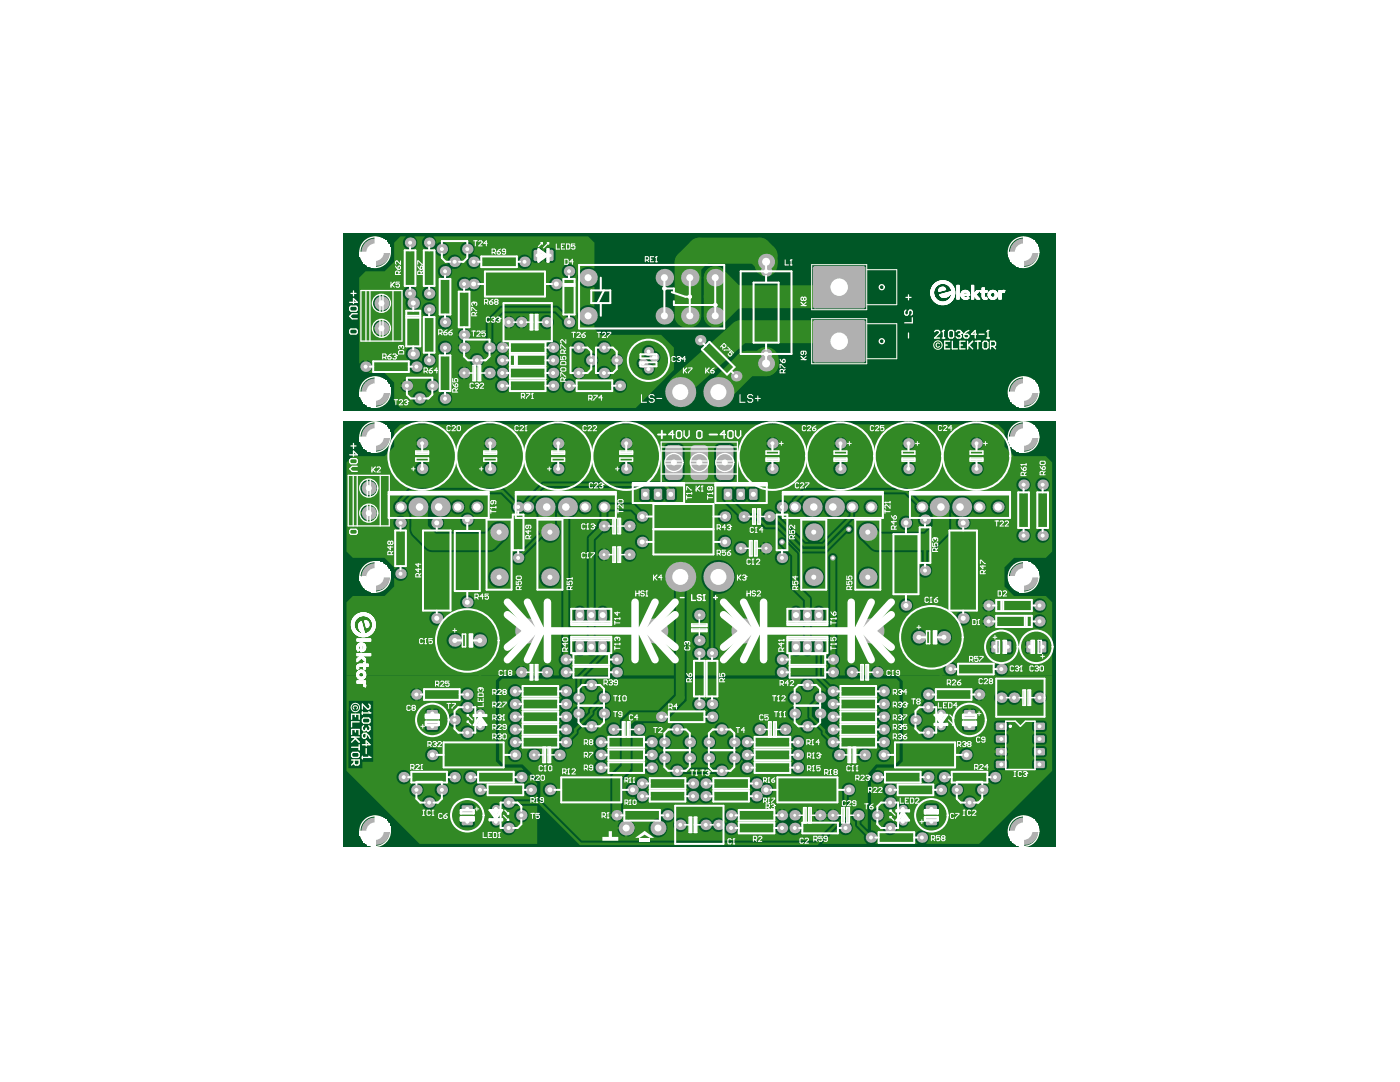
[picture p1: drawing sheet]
<svg xmlns="http://www.w3.org/2000/svg" width="279mm" height="216mm" viewBox="0 0 279 216" stroke-linecap="round" stroke-linejoin="round" font-family="sans-serif">
<path d="M96 163h.3" fill="none" stroke="#005726" stroke-width=".2"/>
<g fill="#005726">
<path d="M68.5 46.5h142.1v35.5h-142.1z" fill-rule="evenodd"/>
<path d="M68.5 84h142.1v85h-142.1z" fill-rule="evenodd"/>
</g>
<g fill="#328925">
<path d="M69.2 92.3l1.2-1.3h6.4l1.9-1.9v-3.2l1.2-1.2h119.3l1.3 1.2v3.2l1.9 1.9h6.3l1.3 1.3v17.7l-1.3 1.3h-6.3l-1.9 1.9v3.8l1.9 1.9h6.3l1.3 1.3v14.6h-9.3v-.2a1.43 1.43 0 0 0 .2-2.1 1.43 1.43 0 0 0-2.1 0 1.43 1.43 0 0 0 .2 2.1l-.1 .2h-8.3l.1-.3a1.44 1.44 0 0 0 0-2.1 1.44 1.44 0 0 0-2.1 .2 1.44 1.44 0 0 0 .2 2v.2h-12.4v-.4h-2.6v.4h-2.4l-.1-.1a1.43 1.43 0 0 0-1.3-2 1.43 1.43 0 0 0-1.3 2l-1.1 .1v-.3a1.41 1.41 0 0 0-.5-1.5l.1-.4a1.42 1.42 0 0 0-.1-2.1v-18.9a.94 .94 0 0 0-.9-1.2 .94 .94 0 0 0-.9 1.2v18.9l-.1 .1a1.42 1.42 0 0 0 .1 2.1l-.1 .4a1.91 1.91 0 0 0-.4 1.7h-.7v-4a1.29 1.29 0 0 0 .6-1.1 2.26 2.26 0 0 0-.4-2.1 1.28 1.28 0 0 0-1.9 .1l-.4-.2v-3.2l.2-.3 .3 .2a1.29 1.29 0 0 0 1.4 .3 1.29 1.29 0 0 0 .8-1.2 2.26 2.26 0 0 0-.4-2.1 1.28 1.28 0 0 0-1.9 .2l-.4-.2-.1-2.1-2.4-2.5v-6.2l-.3-.4-2.4-2.5 .1-.1 3 3h4.8l.4-.2 3.9-3.8a.93 .93 0 0 0 1.3-.5 .93 .93 0 0 0-.8-1.2v-.2l1.1-1.2 .1-.8 .1-.1a1.49 1.49 0 0 0 .3-2.3 1.49 1.49 0 0 0-2.3 .2h-.1a2.28 2.28 0 0 0-2.2-1.4 2.28 2.28 0 0 0-2.1 1.6l-.2-.2a2.29 2.29 0 0 0-2.1-1.4 2.29 2.29 0 0 0-2.1 1.4l-.5-.4 1.3-1.3h19.7l2.1 2.1-.1 .2a1.47 1.47 0 0 0 1 1.7l-.1 .4a1.43 1.43 0 0 0 .3 1.8 1.43 1.43 0 0 0 1.8 0l.1 .1-1.2 1.2h-8.5l-.8-.8a2.13 2.13 0 0 0-3.3-.7 2.13 2.13 0 0 0 .3 3.4l1.9 1.8 .7 .3 9.3 .1-.1 2.4a1.44 1.44 0 0 0-.4 2.2 1.44 1.44 0 0 0 2.2-.1 1.44 1.44 0 0 0-.4-2.1v-2.4l1.1-.4 2.8-2.8a2.04 2.04 0 0 0 .6-1.4v-3.3l1.2 1v.2a1.51 1.51 0 0 0 .4 2.1 1.51 1.51 0 0 0 2.1-.4 1.51 1.51 0 0 0-.3-2.1l1-1.1a1.49 1.49 0 0 0 2.2 .3 1.49 1.49 0 0 0 0-2.2 1.49 1.49 0 0 0-2.2 .2h-.2a2.28 2.28 0 0 0-2.2-1.4 2.28 2.28 0 0 0-2.1 1.6l-.1-.2a2.29 2.29 0 0 0-2.2-1.4 2.29 2.29 0 0 0-2.1 1.4 1.78 1.78 0 0 0-1.8-.5l-2.2-2.3-.5-.2h-20.3l-.5 .2-2.6 2.8-.3-.2a1.44 1.44 0 0 0-2.1 .1 1.44 1.44 0 0 0 .2 2.1 1.44 1.44 0 0 0 2-.3 1.62 1.62 0 0 0 2.6 0h.2a2.28 2.28 0 0 0 2.2 1.5 2.28 2.28 0 0 0 2-1.6l.2 .1a2.29 2.29 0 0 0 2.2 1.5 2.29 2.29 0 0 0 2.1-1.5l.7 .5v.3l-5.4 5.3h-.5v-.1a2.13 2.13 0 0 0 .5-3.2 2.13 2.13 0 0 0-3.2 0 2.13 2.13 0 0 0 .5 3.2v.1h-.5l-5.6-5.5-.4-.3a1.44 1.44 0 0 0-1.7-.6 1.44 1.44 0 0 0-1 1.4h-.1l-.8-.6-1.5-.2a1.41 1.41 0 0 0-1.4-.7l-1.9-1.9 .1-.1 .4 .4 .4 .1h1.2l.5-.5 .7 .5 1.5-.1 .4-.6v-1.6l-.2-.5-.5-.2h-1.2l-.6 .6-.4-.5-.4-.1h-1.2l-.5 .6-.6-.6h-1.2l-.5 .2-.3 .5 .1 2 .5 .7 2.4 2.4a1.43 1.43 0 0 0 1 1.5 1.43 1.43 0 0 0 1.7-.7h1l1.9 1.9h2.4l1.8 1.7-.1 .1a.93 .93 0 0 0-1.4 .2 .93 .93 0 0 0 .3 1.4l.8 .8v.1a1.44 1.44 0 0 0-1.8 1.3 1.44 1.44 0 0 0 1.6 1.5 1.44 1.44 0 0 0 1.3-1.7h.2v6.3l.3 .4 2.2 2.2v1.3l-.1 .2-.3-.2a1.29 1.29 0 0 0-1.4-.3 1.29 1.29 0 0 0-.8 1.2 2.26 2.26 0 0 0 .3 2.1 1.28 1.28 0 0 0 2-.2l.3 .3v3.2l-.1 .2-.3-.1a1.29 1.29 0 0 0-1.4-.3 1.29 1.29 0 0 0-.8 1.2 2.26 2.26 0 0 0 .3 2.1 1.28 1.28 0 0 0 2-.2l.3 .2a1.28 1.28 0 0 0 2-.2l.6 .4v4h-5.3l-.1-.1a1.39 1.39 0 0 0-.5-1.7l.2-.4a1.44 1.44 0 0 0-.1-2.1 1.44 1.44 0 0 0-2.1 .2 1.44 1.44 0 0 0 .4 2.1l-.3 .3a1.91 1.91 0 0 0-.3 1.7h-17.7v-17.1h-2.5v17.1h-10l-.1-.1a1.39 1.39 0 0 0-.5-1.7l.2-.4a1.44 1.44 0 0 0-.1-2.1 1.44 1.44 0 0 0-2.1 .2 1.44 1.44 0 0 0 .4 2.1l-.2 .3a1.91 1.91 0 0 0-.4 1.7h-4.5l-.1-.1 3.8-3.9a1.29 1.29 0 0 0 .7-1.1 2.26 2.26 0 0 0-.4-2.1 1.28 1.28 0 0 0-2 .1l-.3-.2v-3.2l.2-.3 .3 .2a1.29 1.29 0 0 0 1.4 .3 1.29 1.29 0 0 0 .8-1.2 2.26 2.26 0 0 0-.4-2.1 1.28 1.28 0 0 0-2 .2l-.3-.2v-13.4l1.4-1.4h.2a1.43 1.43 0 0 0 1.4-.9 1.43 1.43 0 0 0-.5-1.6v-1.6l.3-.2h4.2a2.42 2.42 0 0 1 1 1.7 1.44 1.44 0 0 0 2.5-.1 1.44 1.44 0 0 0-1.4-2.1l-1.5-1.3h-4.8l-.1-.2a1.48 1.48 0 0 0-2.2 .1 1.48 1.48 0 0 0 .2 2.1v1.6l-.3 .3-.2 .9-1.7 1.7-.3 .4v14l-.3 .2a1.28 1.28 0 0 0-1.5-.5 1.28 1.28 0 0 0-.9 1.2 2.26 2.26 0 0 0 .4 2.1 1.28 1.28 0 0 0 2-.2l.3 .3v3.2l-.2 .2-.3-.1a1.29 1.29 0 0 0-1.4-.3 1.29 1.29 0 0 0-.8 1.2 2.26 2.26 0 0 0 .4 2.1 1.28 1.28 0 0 0 2-.2l.3 .2a1.28 1.28 0 0 0 2-.2l.3 .2-4.2 4.2-.9-.1a1.39 1.39 0 0 0-.6-1.7l.2-.4a1.42 1.42 0 0 0-.1-2.1v-27.1l.3-.1a2.27 2.27 0 0 0 1.3-1.3 1.73 1.73 0 0 0 2.2 .4 1.49 1.49 0 0 0 .2-2.3 1.49 1.49 0 0 0-2.3 .2h-.1a2.29 2.29 0 0 0-2.2-1.4 2.29 2.29 0 0 0-2.1 1.4l-.3-.3a2.31 2.31 0 0 0-2.2-1.1 2.31 2.31 0 0 0-1.9 1.4l-.5-.4 2.6-2.5h18.8v2.2l.2 .3 .5 .2h1.2l.5-.5 .5 .4 .3 .1h1.2l.5-.5 .7 .5h1.4l.5-.5v-1.8l-.4-.6-.8-.1-.9-.8-.4-.2h-24.1l-.5 .2-3.3 3.3a.4 .4 0 0 1-.6 .3l-.7-.2-.4 .1-2.3-2.3-.5-.2h-18.4l-.4 .2-2.3 2.4a1.49 1.49 0 0 0-.2 2.3 1.49 1.49 0 0 0 2.3-.2h.1l.4 .7v2.9l.2 .8 .4 .6 2.5 2.6a2.04 2.04 0 0 0 1.5 .6l11.7-.1 .8-.3 1.8-1.7a2.13 2.13 0 0 0 .5-3.4 2.13 2.13 0 0 0-3.4 .5l-.9 .9h-9.7l-.1-.3a1.48 1.48 0 0 0 1.4-.7 1.48 1.48 0 0 0 0-1.6l.4-.2a2.27 2.27 0 0 0 1.2-1.3 1.73 1.73 0 0 0 2.2 .4 1.49 1.49 0 0 0 .2-2.3 1.49 1.49 0 0 0-2.3 .2h-.1a2.29 2.29 0 0 0-2.2-1.4 2.29 2.29 0 0 0-2.1 1.4l-.3-.3a2.31 2.31 0 0 0-2.1-1.1 2.31 2.31 0 0 0-2 1.4l-.4-.4 1.2-1.3h17.9l2 2.2a1.43 1.43 0 0 0 .6 1.6 1.43 1.43 0 0 0 1.7-.1 1.47 1.47 0 0 0 2.2-.3h.2l.4 .7v2.8l.2 1-3.4 3.4a1.44 1.44 0 0 0-1.9 1.3 1.44 1.44 0 0 0 1.6 1.5 1.44 1.44 0 0 0 1.2-1.8l3.4-3.3a2.13 2.13 0 0 0 3.1 .1 2.13 2.13 0 0 0-.1-3.1v-2.3h.1l.7 .8v27.4l-.1 .1a1.43 1.43 0 0 0 .2 2.2l-.2 .3a1.91 1.91 0 0 0-.4 1.7l-1.1-.1a1.43 1.43 0 0 0-1.3-2 1.43 1.43 0 0 0-1.3 2l-.1 .1h-2.4v-.4h-2.5v.4h-33.6v-14.6l1.2-1.3h6.4l1.9-1.9v-1.6l.2 .1a1.44 1.44 0 0 0 2.1 0 1.44 1.44 0 0 0-.1-2.1 1.44 1.44 0 0 0-2.1 .2h-.1v-.4l-1.9-1.9h-6.4l-1.2-1.3zM125.2 87.2v1l1-.1a1.29 1.29 0 0 0-1-.9zM84.5 87.2v1l1-.1a1.29 1.29 0 0 0-1-.9zM111.7 87.2v1l1-.1a1.29 1.29 0 0 0-1-.9zM98.1 87.2v1l1-.1a1.29 1.29 0 0 0-1-.9zM195.1 87.2v1l1.1-.1a1.29 1.29 0 0 0-1.1-.9zM194 87.6l-.4 .6h1v-1zM181.6 87.2v1l1-.1a1.29 1.29 0 0 0-1-.9zM180.4 87.6l-.4 .6h1.1v-1zM168 87.2v1l1-.1a1.29 1.29 0 0 0-1-.9zM166.8 87.6l-.3 .6h1v-1zM154.4 87.2v1l1-.1a1.29 1.29 0 0 0-1-.9zM153.2 87.6l-.3 .6h1v-1zM124 87.6l-.3 .6h1v-1zM83.3 87.6l-.3 .6h1v-1zM110.5 87.6l-.4 .6h1v-1zM96.9 87.6l-.4 .6h1.1v-1zM98.1 88.7l.1 1a1.29 1.29 0 0 0 .9-1zM84.5 88.7l.1 1a1.29 1.29 0 0 0 .9-1zM125.2 88.7l.1 1a1.29 1.29 0 0 0 1-1zM111.7 88.7v1a1.29 1.29 0 0 0 1-1zM195.1 88.7l.1 1a1.29 1.29 0 0 0 1-1zM193.6 88.7v.1a1.29 1.29 0 0 0 1 1v-1.1zM181.6 88.7v1a1.29 1.29 0 0 0 1-1zM180 88.7v.1a1.29 1.29 0 0 0 1.1 1v-1.1zM168 88.7l.1 1a1.29 1.29 0 0 0 .9-1zM166.5 88.7v.1a1.29 1.29 0 0 0 1 1v-1.1zM154.4 88.7l.1 1a1.29 1.29 0 0 0 .9-1zM152.9 88.7v.1a1.29 1.29 0 0 0 1 1v-1.1zM123.7 88.7v.1a1.29 1.29 0 0 0 1 1v-1.1zM110.1 88.7v.1a1.29 1.29 0 0 0 1 1v-1.1zM96.5 88.7l.1 .1a1.29 1.29 0 0 0 1 1v-1.1zM83 88.7v.1a1.29 1.29 0 0 0 1 1v-1.1zM139.8 88.5v3.5h1.8v-2.3a1.29 1.29 0 0 0-1.8-1.2zM137.9 88.9l-.3 .8v2.3h1.7v-3.5a1.58 1.58 0 0 0-1.4 .4zM193.4 93.6a1.45 1.45 0 0 0 2.9 0 1.45 1.45 0 0 0-2.9 0zM179.9 93.6a1.45 1.45 0 0 0 2.9 0 1.45 1.45 0 0 0-2.9 0zM166.3 93.6a1.45 1.45 0 0 0 2.9 0 1.45 1.45 0 0 0-2.9 0zM152.7 93.6a1.45 1.45 0 0 0 2.9 0 1.45 1.45 0 0 0-2.9 0zM123.5 93.6a1.45 1.45 0 0 0 2.9 0 1.45 1.45 0 0 0-2.9 0zM110 93.6a1.44 1.44 0 0 0 2.8 0 1.44 1.44 0 0 0-2.8 0zM96.4 93.6a1.45 1.45 0 0 0 2.9 0 1.45 1.45 0 0 0-2.9 0zM82.8 93.6a1.45 1.45 0 0 0 2.9 0 1.45 1.45 0 0 0-2.9 0zM139.8 92.5v3.5a1.32 1.32 0 0 0 1.8-1.1v-2.4zM137.6 92.5v2.4a1.29 1.29 0 0 0 1.7 1.1v-3.5zM142.9 88.8l-.4 .9v5.2a1.27 1.27 0 0 0 1.3 1.3h1.7a1.27 1.27 0 0 0 1.3-1.3v-5.2a1.27 1.27 0 0 0-1.3-1.3h-2.1zM132.7 88.8l-.3 .9v5.2a1.27 1.27 0 0 0 1.2 1.3h1.8a1.27 1.27 0 0 0 1.2-1.3v-5.2a1.27 1.27 0 0 0-1.2-1.3h-2.1zM206.6 96.7a1.45 1.45 0 0 0 2.9 0 1.45 1.45 0 0 0-2.9 0zM202.8 96.7a1.45 1.45 0 0 0 2.9 0 1.45 1.45 0 0 0-2.9 0zM71.8 97.4a1.8 1.8 0 0 0 3.6 0 1.8 1.8 0 0 0-3.6 0zM73.8 100.8v1.3h1.4a1.63 1.63 0 0 0-1.4-1.3zM72.4 101.2l-.4 .9h1.3v-1.3zM197.7 101.2a1.5 1.5 0 0 0 3 0 1.5 1.5 0 0 0-3 0zM172.3 101.2a1.5 1.5 0 0 0 3 0 1.5 1.5 0 0 0-3 0zM93.7 101.2a1.49 1.49 0 0 0 2.9 0 1.49 1.49 0 0 0-2.9 0zM73.8 102.6v1.4a1.63 1.63 0 0 0 1.4-1.4zM72 102.6a1.63 1.63 0 0 0 1.3 1.4v-1.4zM143.2 103.1a1.45 1.45 0 0 0 2.9 0 1.45 1.45 0 0 0-2.9 0zM91.8 103.7a1.45 1.45 0 0 0 2.9 0 1.45 1.45 0 0 0-2.9 0zM179.4 104.3a1.44 1.44 0 0 0 2.8 0 1.44 1.44 0 0 0-2.8 0zM78.5 104.3a1.45 1.45 0 0 0 2.9 0 1.45 1.45 0 0 0-2.9 0zM124.2 105a1.45 1.45 0 0 0 2.9 0 1.45 1.45 0 0 0-2.9 0zM206.6 106.9a1.45 1.45 0 0 0 2.9 0 1.45 1.45 0 0 0-2.9 0zM202.8 106.9a1.45 1.45 0 0 0 2.9 0 1.45 1.45 0 0 0-2.9 0zM153.1 108.1v1.1l1.1-.1a1.29 1.29 0 0 0-1.1-1zM152 108.5l-.4 .7h1v-1.1zM143.2 108.1a1.45 1.45 0 0 0 2.9 0 1.45 1.45 0 0 0-2.9 0zM126.7 108.1a1.45 1.45 0 0 0 2.9 0 1.45 1.45 0 0 0-2.9 0zM120.8 109.4v1l1-.1a1.29 1.29 0 0 0-1-.9zM119.6 109.7l-.3 .7h1v-1zM153.1 109.7l.1 1a1.29 1.29 0 0 0 1-1zM151.6 109.7a1.29 1.29 0 0 0 1 1v-1zM146.4 109.4a1.45 1.45 0 0 0 2.9 0 1.45 1.45 0 0 0-2.9 0zM120.8 110.9l.1 1a1.29 1.29 0 0 0 .9-1zM119.3 110.9v.1a1.29 1.29 0 0 0 1 1v-1.1zM124.2 110.7a1.45 1.45 0 0 0 2.9 0 1.45 1.45 0 0 0-2.9 0zM171.1 115.2a2.14 2.14 0 0 0 4.2 0 2.14 2.14 0 0 0-4.2 0zM160.3 115.2a2.14 2.14 0 0 0 4.2 0 2.14 2.14 0 0 0-4.2 0zM107.6 115.2a2.15 2.15 0 0 0 4.3 0 2.15 2.15 0 0 0-4.3 0zM97.5 115.2a2.14 2.14 0 0 0 4.2 0 2.14 2.14 0 0 0-4.2 0zM141 112.7a3.4 3.4 0 0 0 .5 5.2v11.2l-.7 .4-.4-.5a1.44 1.44 0 0 0 .2-2.2 1.44 1.44 0 0 0-2.1 0 1.44 1.44 0 0 0 .3 2.2v.1a1.43 1.43 0 0 0-.3 2.3 1.43 1.43 0 0 0 2.3-.3h.1a1.43 1.43 0 0 0 2.3 .2 1.43 1.43 0 0 0-.4-2.2v-10.6a3.4 3.4 0 0 0 3.9-2.8 3.4 3.4 0 0 0-2.8-3.9 3.4 3.4 0 0 0-2.9 .9zM197.6 119.5v1.1l1-.1a1.29 1.29 0 0 0-1-1zM196.4 119.9l-.4 .7h1v-1.1zM91.8 120.2a1.45 1.45 0 0 0 2.9 0 1.45 1.45 0 0 0-2.9 0zM196 121.1v.1a1.29 1.29 0 0 0 1 .9v-1zM197.6 121.1v1a1.29 1.29 0 0 0 1-1zM206 120.8a1.45 1.45 0 0 0 2.9 0 1.45 1.45 0 0 0-2.9 0zM179.4 120.8a1.44 1.44 0 0 0 2.8 0 1.44 1.44 0 0 0-2.8 0zM197.6 122.7v1h1a1.29 1.29 0 0 0-1-1zM196.4 123.1l-.4 .6h1v-1zM138.1 122.7a1.45 1.45 0 0 0 2.9 0 1.45 1.45 0 0 0-2.9 0zM190.7 123.4a1.5 1.5 0 0 0 3 0 1.5 1.5 0 0 0-3 0zM85.7 123.4a1.5 1.5 0 0 0 3 0 1.5 1.5 0 0 0-3 0zM196 124.2v.1a1.29 1.29 0 0 0 1 1v-1.1zM197.6 124.2v1.1a1.29 1.29 0 0 0 1-1.1zM206 124a1.45 1.45 0 0 0 2.9 0 1.45 1.45 0 0 0-2.9 0zM186.7 127.2a1.65 1.65 0 0 0 3.3 0 1.65 1.65 0 0 0-3.3 0zM181.7 127.2a1.65 1.65 0 0 0 3.3 0 1.65 1.65 0 0 0-3.3 0zM198.8 127.7v1.1h.8v-.6a.59 .59 0 0 0-.8-.5zM197.7 127.8l-.1 1h.7v-1.1zM205.8 127.7v1.1h.7v-.6a.59 .59 0 0 0-.7-.5zM204.7 127.8l-.2 1h.8v-1.1zM94.1 127.8a1.65 1.65 0 0 0 3.3 0 1.65 1.65 0 0 0-3.3 0zM89.1 127.8a1.65 1.65 0 0 0 3.3 0 1.65 1.65 0 0 0-3.3 0zM205.8 129.3v1.2h.2a.56 .56 0 0 0 .5-.6v-.6zM204.5 129.3v.6a.59 .59 0 0 0 .8 .6v-1.2zM198.8 129.3v1.2h.2a.56 .56 0 0 0 .6-.6v-.6zM197.6 129.3v.6a.59 .59 0 0 0 .7 .6v-1.2zM207.2 127.8l-.2 .4 .1 2 .4 .4 1.4-.1 .3-.6-.1-2-.6-.3h-1zM200.2 127.8l-.2 .4 .1 2 .4 .4 1.4-.1 .3-.6-.1-2-.6-.3h-1zM175.3 132.9v1l1.1-.1a1.29 1.29 0 0 0-1.1-.9zM104.3 132.9v1l1-.1a1.29 1.29 0 0 0-1-.9zM103.1 133.2l-.3 .7h1v-1zM174.2 133.2l-.4 .7h1v-1z"/>
<path d="M71.7 55.4l1.3-1.3h3.8l1.9-1.9v-3.8l1.2-1.2h1l.1 .1a1.43 1.43 0 0 0-.2 2.1 1.43 1.43 0 0 0 2.1 0 1.43 1.43 0 0 0-.2-2.1v-.1h2l.1 .1a1.47 1.47 0 0 0-.2 2.1 1.47 1.47 0 0 0 2.1 .1 1.47 1.47 0 0 0 1.8 1.6 1.47 1.47 0 0 0 1-2.2 1.47 1.47 0 0 0-2.4-.3 1.35 1.35 0 0 0-.6-1.3v-.1h30.9l1.2 1.2v5.1l-.1 .1a2.14 2.14 0 0 0-3.3 1.8 2.14 2.14 0 0 0 3.3 1.8l.1 .1v3.9h-.1a2.14 2.14 0 0 0-3.3 1.8 2.14 2.14 0 0 0 3.3 1.8l.1 .1v.7l1.3 1.2h12.1l2.5 2.6v4.4l-7.6 7.6h-47l-1.2-1.3v-3.8l-1.9-1.9h-3.2l.6-1h-1.2v-.2h-.3v-1.3l-1 .6zM103.7 51.2a1.44 1.44 0 0 0 .4 2.4 1.44 1.44 0 0 0 2-1.4l.2 .1a1.48 1.48 0 0 0 1.5 .1l.4-.3 .1-.4v-1.5l-.2-.5a1.48 1.48 0 0 0-1.5-.2l-.3 .2-.2 .3v1.6h-.1a1.43 1.43 0 0 0-2.3-.4zM108.8 49.7l-.2 .5v1.5l.2 .6a1.48 1.48 0 0 0 1.5 .1l.5-.3 .1-.4v-1.5l-.2-.5a1.48 1.48 0 0 0-1.5-.2zM87.8 53.1a1.44 1.44 0 0 0 .7 2.4 1.44 1.44 0 0 0 1.7-1.8l.1-.1a1.44 1.44 0 0 0 1.9-1.2 1.44 1.44 0 0 0-1.6-1.6 1.44 1.44 0 0 0-1.2 1.9h-.2a1.44 1.44 0 0 0-1.4 .4zM92.2 48.7a1.47 1.47 0 0 0-.2 1.7 1.47 1.47 0 0 0 1.5 .8 1.47 1.47 0 0 0 .3 2.3 1.47 1.47 0 0 0 2.1-1 1.47 1.47 0 0 0-1.6-1.7 1.48 1.48 0 0 0 0-2.1 1.48 1.48 0 0 0-2.1 0zM112.1 54.1a1.45 1.45 0 0 0 2.9 0 1.45 1.45 0 0 0-2.9 0zM91.6 55.7a1.44 1.44 0 0 0 0 2 1.44 1.44 0 0 0 2 0 1.44 1.44 0 0 0 2 0 1.44 1.44 0 0 0 0-2 1.44 1.44 0 0 0-2-.1 1.43 1.43 0 0 0-2 .1zM109.6 56.7a1.45 1.45 0 0 0 2.9 0 1.45 1.45 0 0 0-2.9 0zM84.2 58.6a1.45 1.45 0 0 0 2.9 0 1.45 1.45 0 0 0-2.9 0zM80.8 57.6a1.58 1.58 0 0 0 .3 2.3 1.53 1.53 0 0 0 .7 2 1.53 1.53 0 0 0 2.1-.8 1.53 1.53 0 0 0-.7-2 1.43 1.43 0 0 0-.6-1.7 1.43 1.43 0 0 0-1.8 .2zM74.3 60.5a1.8 1.8 0 0 0 3.6 0 1.8 1.8 0 0 0-3.6 0zM84.2 61.7a1.45 1.45 0 0 0 2.9 0 1.45 1.45 0 0 0-2.9 0zM104.3 63v1l1-.1a1.29 1.29 0 0 0-1-.9zM100.6 63.4l-.4 .6h1.1v-1zM76.4 63.9v1.4h1.4a1.63 1.63 0 0 0-1.4-1.4zM75 64.3l-.5 1h1.4v-1.4zM104.3 64.5l.1 1.1a1.29 1.29 0 0 0 .9-1.1zM101.8 63v2.6l.6-.4 .3-.4 .7 .6 .4 .2v-2.6l-.7 .4-.3 .4-.6-.7zM100.2 64.5v.1a1.29 1.29 0 0 0 1.1 1v-1.1zM99.6 61.2l-2.6 2.9-.1 4a1.45 1.45 0 0 0-.1 2.3 1.45 1.45 0 0 0 2.2-.4l.6 .6a1.46 1.46 0 0 0-.2 2.5l-.4 .5h-.1a1.44 1.44 0 0 0-2.2-.2 1.44 1.44 0 0 0 0 2.1 1.44 1.44 0 0 0 2.2-.3h.1l.4 .6a1.44 1.44 0 0 0-.2 2.1 1.44 1.44 0 0 0 2.1 0 1.44 1.44 0 0 0-.3-2.1v-.2a1.42 1.42 0 0 0 0-2.4v-.1a1.46 1.46 0 0 0-.1-2.5l.6-1h-1.3v-.2h-.2v-1.3l-1 .6-.5-.6v-3.5l2.1-2.1h10.1l1.5 1.5a1.44 1.44 0 0 0 1.3 1.7 1.44 1.44 0 0 0 1.5-1.5 1.44 1.44 0 0 0-1.8-1.3l-1.6-1.7-.6-.2h-10.8zM107.7 64.3a1.45 1.45 0 0 0 2.9 0 1.45 1.45 0 0 0-2.9 0zM87.4 64.3a1.45 1.45 0 0 0 2.9 0 1.45 1.45 0 0 0-2.9 0zM92.9 65.5v1.1l1-.1a1.29 1.29 0 0 0-1-1zM91.7 65.9l-.4 .7h1.1v-1.1zM74.5 65.8a1.63 1.63 0 0 0 1.4 1.3v-1.3zM76.4 65.8v1.3a1.63 1.63 0 0 0 1.4-1.3zM100.5 68.1v1l1-.1a1.29 1.29 0 0 0-1-.9zM91.3 67.1l.4 .7 .4 .2-.6 .7-.2 .4h2.6l-.3-.7-.5-.2 .7-.7 .1-.4zM92.9 69.6l.1 1a1.29 1.29 0 0 0 .9-1zM91.3 69.6l.1 .1a1.29 1.29 0 0 0 1 .9v-1zM119.1 69.4a1.45 1.45 0 0 0 2.9 0 1.45 1.45 0 0 0-2.9 0zM114 69.4a1.45 1.45 0 0 0 2.9 0 1.45 1.45 0 0 0-2.9 0zM87.4 69.4a1.45 1.45 0 0 0 2.9 0 1.45 1.45 0 0 0-2.9 0zM128.5 69.2a1.28 1.28 0 0 0 .1 1.9l-.1 .1a1.28 1.28 0 0 0-1.5 1.1 1.28 1.28 0 0 0 1.1 1.5 1.28 1.28 0 0 0 1.9 1 1.28 1.28 0 0 0 .3-2.1v-.1a1.28 1.28 0 0 0 1.5-1.1 1.28 1.28 0 0 0-1.1-1.5 1.28 1.28 0 0 0-.8-1.1 1.28 1.28 0 0 0-1.4 .3zM123.3 70.6v1h1a1.29 1.29 0 0 0-1-1zM122.1 71l-.3 .6h1v-1zM73.2 71.9v1l1-.1a1.29 1.29 0 0 0-1-.9zM123.3 72.1l.1 1.1a1.29 1.29 0 0 0 1-1.1zM121.8 72.1v.1a1.29 1.29 0 0 0 1 1v-1.1zM116.6 71.9a1.44 1.44 0 0 0 2.8 0 1.44 1.44 0 0 0-2.8 0zM93.7 71.9a1.45 1.45 0 0 0 2.9 0 1.45 1.45 0 0 0-2.9 0zM81.4 69.5a1.53 1.53 0 0 0 .6 2.6v.1a1.45 1.45 0 0 0 .7 2.4 1.45 1.45 0 0 0 1.9-1.6 1.45 1.45 0 0 0 2.2-.2 1.45 1.45 0 0 0-.5-2.1 1.45 1.45 0 0 0-2 .8l-.1 .6-.6-.3a1.79 1.79 0 0 0 0-2.3 1.54 1.54 0 0 0-2.2 0zM115.7 73.2v1l1-.1a1.29 1.29 0 0 0-1-.9zM114.5 73.5l-.3 .7h1v-1zM92.9 73.2v1l1-.1a1.29 1.29 0 0 0-1-.9zM91.7 73.5l-.4 .7h1.1v-1zM92.9 74.7l.1 1a1.29 1.29 0 0 0 .9-1zM115.7 74.7l.1 1a1.29 1.29 0 0 0 .9-1zM114.2 74.7v.1a1.29 1.29 0 0 0 1 .9v-1zM91.3 74.7l.1 .1a1.29 1.29 0 0 0 1 .9v-1zM119.1 74.4a1.45 1.45 0 0 0 2.9 0 1.45 1.45 0 0 0-2.9 0zM81.5 75.7v1l1-.1a1.29 1.29 0 0 0-1-.9zM80.3 76l-.4 .7h1v-1zM81.5 77.2v1a1.29 1.29 0 0 0 1-1zM79.9 77.2v.1a1.29 1.29 0 0 0 1 .9v-1zM122.3 77a1.44 1.44 0 0 0 2.8 0 1.44 1.44 0 0 0-2.8 0zM112.1 77a1.45 1.45 0 0 0 2.9 0 1.45 1.45 0 0 0-2.9 0zM109.4 68.3a1.43 1.43 0 0 0 .2 2.2v.2a1.42 1.42 0 0 0 0 2.4v.1a1.42 1.42 0 0 0 0 2.4v.2a1.44 1.44 0 0 0-.3 2.1 1.44 1.44 0 0 0 2.2 0 1.44 1.44 0 0 0-.3-2.1v-.2a1.42 1.42 0 0 0 0-2.4v-.1a1.42 1.42 0 0 0 0-2.4v-.2a1.44 1.44 0 0 0 .3-2.1 1.44 1.44 0 0 0-2.1-.1zM84.8 77a1.45 1.45 0 0 0 2.9 0 1.45 1.45 0 0 0-2.9 0zM82.3 79.5a1.45 1.45 0 0 0 2.9 0 1.45 1.45 0 0 0-2.9 0zM87.4 79.5a1.45 1.45 0 0 0 2.9 0 1.45 1.45 0 0 0-2.9 0z"/>
<path d="M99.6 136l.6-.6h8.2l.7 .2 .7-.2h2.5a1.39 1.39 0 0 0 1.3 0h1.2v2.5l-.3 .3-.2-.1a1.43 1.43 0 0 0-2-1.5 1.43 1.43 0 0 0-.2 2.5l-.2 .4a1.43 1.43 0 0 0 .2 2.2l-.2 .3a1.43 1.43 0 0 0 .2 2.2l-.2 .3a1.43 1.43 0 0 0 .2 2.2l-.2 .4a1.56 1.56 0 0 0 0 2.1 1.47 1.47 0 0 0-1.6 1.7 1.47 1.47 0 0 0 2.1 1 1.47 1.47 0 0 0 .3-2.3 1.48 1.48 0 0 0 1.6-2l1.1-1.2 .1-.6 .9-.9h.2a1.44 1.44 0 0 0 1.4 1.5 1.44 1.44 0 0 0 1.4-1.5 1.44 1.44 0 0 0-1.4-1.4l-.1-.1 .7-.8v-.6l1.5-1.4a1.44 1.44 0 0 0 1.9-1.2 1.44 1.44 0 0 0-1.6-1.6 1.44 1.44 0 0 0-1.2 1.9l-1.7 1.6-.1 .8-.4 .4-.1-.1a1.44 1.44 0 0 0-1.2-1.4 1.44 1.44 0 0 0-1.6 1l-.4-.2v-.1a1.59 1.59 0 0 0 .7-1.4 1.47 1.47 0 0 0 2.2-.2 1.47 1.47 0 0 0-.5-2.2v-2.2l.3-.3h.7v.1a1.43 1.43 0 0 0-.2 2.2 1.43 1.43 0 0 0 2.2 0 1.43 1.43 0 0 0-.2-2.2v-.1h3.5a1.39 1.39 0 0 0 1.3 0h10.8v3.2l-3.2 3.2h-5.7l-1.9 1.9v1l-.2-.2a1.44 1.44 0 0 0-2.1 .1 1.44 1.44 0 0 0 .1 2.1 1.44 1.44 0 0 0 2.1-.3l.1 .1v6l-1.9 1.9v8h2.6l-.1-6.7 1.9-1.9v-7.3l.2-.1a1.43 1.43 0 0 0 2.1 .2 1.43 1.43 0 0 0-.1-2.2v-.1h4.2l4.4-4.4v-4.5h18.4a1.39 1.39 0 0 0 1.3 0h3.5l.1 .1a1.43 1.43 0 0 0-.2 2.2 1.43 1.43 0 0 0 2.1 0 1.43 1.43 0 0 0-.2-2.2v-.1h.8l2 2.1-.1 .7a1.48 1.48 0 0 0-1.8-.2 1.48 1.48 0 0 0-.6 1.7l-1.1 1.2-.1 2.1 .1 .4-.1 .1a1.44 1.44 0 0 0-1.4 1.4 1.44 1.44 0 0 0 1.4 1.5 1.44 1.44 0 0 0 1.5-1.5h.1l1.1 1.1v.6l1 1a1.48 1.48 0 0 0 1.6 2 1.45 1.45 0 0 0 .1 2.2 1.45 1.45 0 0 0 2.2-.5 1.45 1.45 0 0 0-.8-2.1h-.6l-.1-.1a1.42 1.42 0 0 0-.2-2.2l.2-.3a1.43 1.43 0 0 0-.2-2.2l.2-.4a1.43 1.43 0 0 0-.2-2.2l.2-.3a1.43 1.43 0 0 0-.2-2.2l.2-.3a1.44 1.44 0 0 0 .2-1.8 1.44 1.44 0 0 0-1.6-.6l-1.1-1.1 .1-.1 1.4 .2 .7-.2h2.4a1.39 1.39 0 0 0 1.4 0h8.2l.6 .6v15.6l-.9 .9h-3.8l-1.6 1.9v11l-.1 .1-1.2-1.2 .1-.4a1.44 1.44 0 0 0 .4-2.2 1.44 1.44 0 0 0-2.2 .1 1.44 1.44 0 0 0 .4 2.2l.1 .8 1.8 1.9-.1 .4a1.38 1.38 0 0 0 .6 1.2l-.1 .1h-8.8v-.1l3.1-3.2 .1 .1a1.44 1.44 0 0 0 1.5 1.5 1.44 1.44 0 0 0 1.4-1.5 1.44 1.44 0 0 0-1.5-1.4v-.1l.6-.8 .1-3.9h.4a1.44 1.44 0 0 0 1-1.9 1.44 1.44 0 0 0-2-.8 1.44 1.44 0 0 0-.7 2v4.1l-.5 .5-.1-.2a1.29 1.29 0 0 0-1-1.3v1.3h-.5v-1.3l-.7 .4-.3 .4-.7-.7-.4-.1v2.6l.4-.2 .7-.6 .6 .6 .8 .3-3.6 3.6h-46.7l-8.3-8.1v-3.5l-3.5-3.6h-3.8l-.9-.9zM138.5 139.5a1.44 1.44 0 0 0 .1 2.1 1.44 1.44 0 0 0 2.2-.3l.5 .4v.1a1.44 1.44 0 0 0-.3 2.2 1.44 1.44 0 0 0 2.2 0 1.44 1.44 0 0 0-.3-2.2v-.1a1.43 1.43 0 0 0 .2-2.2 1.43 1.43 0 0 0-2.2 .2h-.1a1.43 1.43 0 0 0-2.3-.2zM157.2 139.2a1.44 1.44 0 0 0 2.8 0 1.44 1.44 0 0 0-2.8 0zM157.2 142.4a1.44 1.44 0 0 0 2.8 0 1.44 1.44 0 0 0-2.8 0zM119.1 142.4a1.45 1.45 0 0 0 2.9 0 1.45 1.45 0 0 0-2.9 0zM155.3 145.6a1.44 1.44 0 0 0 2.8 0 1.44 1.44 0 0 0-2.8 0zM150.2 145.6a1.45 1.45 0 0 0 2.9 0 1.45 1.45 0 0 0-2.9 0zM142.6 145.6a1.44 1.44 0 0 0 2.8 0 1.44 1.44 0 0 0-2.8 0zM133.7 145.6a1.45 1.45 0 0 0 2.9 0 1.45 1.45 0 0 0-2.9 0zM145.5 147.1a1.44 1.44 0 0 0 .1 2.1 1.44 1.44 0 0 0 2.1-.3l.6 .4v.1l-.7 .9a1.44 1.44 0 0 0-2.2 .1 1.44 1.44 0 0 0 .5 2.2 1.44 1.44 0 0 0 2-.9l.4 .1v.2a1.44 1.44 0 0 0-.3 2.1 1.44 1.44 0 0 0 2.2 0 1.44 1.44 0 0 0-.3-2.1v-.2a1.42 1.42 0 0 0 0-2.4v-.1a1.43 1.43 0 0 0 .2-2.2 1.43 1.43 0 0 0-2.2 .2h-.2a1.43 1.43 0 0 0-2.2-.2zM129 147.1a1.43 1.43 0 0 0 .3 2.2v.1a1.42 1.42 0 0 0 0 2.4v.2a1.44 1.44 0 0 0-.3 2.1 1.44 1.44 0 0 0 2.1 0 1.44 1.44 0 0 0-.2-2.1v-.2l.3-.1a1.44 1.44 0 0 0 2 .9 1.44 1.44 0 0 0 .6-2.2 1.44 1.44 0 0 0-2.2-.1l-.7-.9 .3-.5h.2a1.44 1.44 0 0 0 2.1 .3 1.44 1.44 0 0 0 0-2.2 1.44 1.44 0 0 0-2.1 .3h-.2a1.43 1.43 0 0 0-2.2-.2zM140 148.1a1.45 1.45 0 0 0 2.9 0 1.45 1.45 0 0 0-2.9 0zM136.2 148.1a1.45 1.45 0 0 0 2.9 0 1.45 1.45 0 0 0-2.9 0zM175.3 136.9a1.43 1.43 0 0 0 .3 2.2v.2a1.42 1.42 0 0 0 0 2.4v.1a1.42 1.42 0 0 0 0 2.4v.2a1.42 1.42 0 0 0 0 2.3v.2a1.42 1.42 0 0 0 0 2.4v.1a1.44 1.44 0 0 0-.3 2.2 1.44 1.44 0 0 0 2.1 0 1.44 1.44 0 0 0-.2-2.2v-.1a1.42 1.42 0 0 0 0-2.4v-.2a1.42 1.42 0 0 0 0-2.3v-.2a1.42 1.42 0 0 0 0-2.4v-.1a1.42 1.42 0 0 0 0-2.4v-.2a1.44 1.44 0 0 0 .3-2.1 1.44 1.44 0 0 0-2.2-.1zM171.1 150.6a1.45 1.45 0 0 0 2.9 0 1.45 1.45 0 0 0-2.9 0zM105.1 150.6a1.45 1.45 0 0 0 2.9 0 1.45 1.45 0 0 0-2.9 0zM101.8 136.9a1.43 1.43 0 0 0 .2 2.2v.2a1.42 1.42 0 0 0 0 2.4v.1a1.42 1.42 0 0 0 0 2.4v.2a1.42 1.42 0 0 0 0 2.3v.2a1.42 1.42 0 0 0 0 2.4v.1a1.44 1.44 0 0 0-.3 2.2 1.44 1.44 0 0 0 2.2 0 1.44 1.44 0 0 0-.3-2.2v-.1a1.42 1.42 0 0 0 0-2.4v-.2a1.42 1.42 0 0 0 0-2.3v-.2a1.42 1.42 0 0 0 0-2.4v-.1a1.42 1.42 0 0 0 0-2.4v-.2a1.44 1.44 0 0 0 .3-2.1 1.44 1.44 0 0 0-2.1-.1zM140 151.3a1.45 1.45 0 0 0 2.9 0 1.45 1.45 0 0 0-2.9 0zM136.2 151.3a1.45 1.45 0 0 0 2.9 0 1.45 1.45 0 0 0-2.9 0zM134.1 152.8a1.44 1.44 0 0 0 .2 2.2 1.44 1.44 0 0 0 2.1-.6h6.3a1.44 1.44 0 0 0 2.2 .5 1.44 1.44 0 0 0 0-2.2 1.44 1.44 0 0 0-2.2 .5h-6.3a1.43 1.43 0 0 0-2.3-.4zM158.2 147.1a1.43 1.43 0 0 0 .2 2.2v.1a1.42 1.42 0 0 0 0 2.4v.2a1.44 1.44 0 0 0-.2 2.1 1.44 1.44 0 0 0 2.1 0 1.44 1.44 0 0 0-.3-2.1v-.2a1.42 1.42 0 0 0 0-2.4v-.1a1.44 1.44 0 0 0 .3-2.1 1.44 1.44 0 0 0-2.1-.1zM118.9 147.1a1.43 1.43 0 0 0 .2 2.2v.1a1.42 1.42 0 0 0 0 2.4v.2a1.44 1.44 0 0 0-.3 2.1 1.44 1.44 0 0 0 2.2 0 1.44 1.44 0 0 0-.3-2.1v-.2a1.42 1.42 0 0 0 0-2.4v-.1a1.44 1.44 0 0 0 .3-2.1 1.44 1.44 0 0 0-2.1-.1zM137.3 155.3a1.43 1.43 0 0 0 .2 2.2v.2a1.43 1.43 0 0 0-.2 2.2 1.43 1.43 0 0 0 2.2-.2h.1a1.43 1.43 0 0 0 2.3 .2 1.43 1.43 0 0 0-.3-2.2v-.2a1.43 1.43 0 0 0 .3-2.2 1.43 1.43 0 0 0-2.3 .2h-.1a1.43 1.43 0 0 0-2.2-.2zM125.2 156.6a1.51 1.51 0 0 0-.2 1.8 1.51 1.51 0 0 0 1.7 .7 1.43 1.43 0 0 0 2.2 1 1.43 1.43 0 0 0 0-2.4v-.2a1.43 1.43 0 0 0 0-2.4 1.43 1.43 0 0 0-2.2 1.1h-.1a1.44 1.44 0 0 0-1.4 .4zM150 155.3a1.43 1.43 0 0 0 .2 2.2v.2a1.43 1.43 0 0 0 0 2.4 1.43 1.43 0 0 0 2.2-1 1.51 1.51 0 0 0 1.9-1.5 1.51 1.51 0 0 0-1.9-1.4 1.43 1.43 0 0 0-1-1.2 1.43 1.43 0 0 0-1.4 .3zM108.3 157.6a1.45 1.45 0 0 0 2.9 0 1.45 1.45 0 0 0-2.9 0zM154.8 162.9l.6 1a1.45 1.45 0 0 0-.4 2.3 1.45 1.45 0 0 0 2.3-.2h.1a1.43 1.43 0 0 0 2.2 .2 1.43 1.43 0 0 0-.2-2.2v-.1a1.45 1.45 0 0 0 .1-2.3 1.45 1.45 0 0 0-2.2 .4l-1-.6v1.3h-.2v.2zM162.7 161.8l-.3 .6h1v-1zM155.1 161.8l-.3 .6h1v-1zM132.2 161.7a1.42 1.42 0 0 0-.3 1.6l-.1 .1a1.89 1.89 0 0 0-2.4 1.8 1.89 1.89 0 0 0 2.5 1.8 1.89 1.89 0 0 0 1-2.8l.1-.1a1.44 1.44 0 0 0 1.6-1.8 1.44 1.44 0 0 0-2.4-.6zM162.4 162.9v.1a1.29 1.29 0 0 0 1 1v-1.1zM121.8 162.9v.1a1.29 1.29 0 0 0 1 1v-1.1zM139.8 163.6a1.44 1.44 0 0 0 .1 2.1 1.44 1.44 0 0 0 2.1-.3h.2a1.43 1.43 0 0 0 2.2 .2h.1a1.44 1.44 0 0 0 2.3 .8 1.44 1.44 0 0 0-.1-2.4v-.1a1.44 1.44 0 0 0 .3-2.2 1.44 1.44 0 0 0-2.2 0 1.44 1.44 0 0 0 .3 2.2v.1l-.3 .2a1.43 1.43 0 0 0-1.2-1 1.43 1.43 0 0 0-1.4 .6h-.2a1.43 1.43 0 0 0-2.2-.2zM125.2 163.5v1.5h1.5a1.73 1.73 0 0 0-1.5-1.5zM123.3 162.9v1.1l.4-.2 .1 .1-.6 1.1h1.5v-1.5l-.6 .2-.1-.1 .4-.7zM134.3 164.6a1.45 1.45 0 0 0 2.9 0 1.45 1.45 0 0 0-2.9 0zM125.2 165.5v1.5a1.73 1.73 0 0 0 1.5-1.5zM123.2 165.5a1.73 1.73 0 0 0 1.5 1.5v-1.5z"/>
<path d="M69.2 134.8h30.6l.1 .1-.9 .9v16.1l1.2 1.3h3.8l.4 .4v.1a1.44 1.44 0 0 0-1.8 1.3 1.44 1.44 0 0 0 1.5 1.5 1.44 1.44 0 0 0 1.3-1.8h.2l1.6 1.6v.4h-.1a1.43 1.43 0 0 0-2.1-.2 1.43 1.43 0 0 0 0 2.2 1.43 1.43 0 0 0 2.1-.2h.1v1h-4.4a1.44 1.44 0 0 0-2.2-.5 1.44 1.44 0 0 0 0 2.3 1.44 1.44 0 0 0 2.2-.5h4.4v7.6h-23.5l-14.5-14.6zM83.4 137.3v1l1-.1a1.29 1.29 0 0 0-1-.9zM82.2 137.7l-.4 .6h1.1v-1zM83.4 138.8v1.1a1.29 1.29 0 0 0 1-1.1zM81.8 138.8v.1a1.29 1.29 0 0 0 1.1 1v-1.1zM86.5 141.4v.7h1.2v-.2a.56 .56 0 0 0-.6-.5zM96 141.4v.7h.8l-.3-.5zM95 141.6l-.2 .5h.7v-.7zM85.1 141.6l-.2 .5h1.1v-.7zM92.2 137.6a1.43 1.43 0 0 0 .3 2.2v.1a1.44 1.44 0 0 0-.3 2.2 1.44 1.44 0 0 0 2.1 0 1.44 1.44 0 0 0-.2-2.2v-.1a1.44 1.44 0 0 0 .3-2.1 1.44 1.44 0 0 0-2.2-.1zM86.5 142.6v.8h.6a.59 .59 0 0 0 .6-.8zM84.9 142.6v.2a.56 .56 0 0 0 .5 .6h.6v-.8zM96 142.6v.8l.5-.3 .3-.5zM94.8 142.6l.2 .5 .5 .3v-.8zM89.3 143.7a1.45 1.45 0 0 0 2.9 0 1.45 1.45 0 0 0-2.9 0zM85 144l-.2 .3v1.1l.3 .5 2 .1 .6-.3 .1-1.4-.4-.4-2-.1zM94.6 144.9a1.2 1.2 0 0 0 2.4 0 1.2 1.2 0 0 0-2.4 0zM91.8 146.2a1.45 1.45 0 0 0 2.9 0 1.45 1.45 0 0 0-2.9 0zM84.8 150.6a1.45 1.45 0 0 0 2.9 0 1.45 1.45 0 0 0-2.9 0zM69.6 139.9l-.1 13.4h2.8v-1.3h2.2v-12.1zM92.4 155.1a1.45 1.45 0 0 0 2.9 0 1.45 1.45 0 0 0-2.9 0zM89.3 155.1a1.45 1.45 0 0 0 2.9 0 1.45 1.45 0 0 0-2.9 0zM79.1 155.1a1.45 1.45 0 0 0 2.9 0 1.45 1.45 0 0 0-2.9 0zM94.4 157.6a1.44 1.44 0 0 0 2.8 0 1.44 1.44 0 0 0-2.8 0zM86.7 157.6a1.45 1.45 0 0 0 2.9 0 1.45 1.45 0 0 0-2.9 0zM81.7 157.6a1.44 1.44 0 0 0 2.8 0 1.44 1.44 0 0 0-2.8 0zM84.2 160.1a1.45 1.45 0 0 0 2.9 0 1.45 1.45 0 0 0-2.9 0zM91.9 160.5l-.1 .3-.1 1.1 .4 .5 2 .1 .6-.3v-1.4l-.3-.4-2-.1zM97.8 161.4a1.2 1.2 0 0 0 2.4 0 1.2 1.2 0 0 0-2.4 0zM102.6 162.7a1.45 1.45 0 0 0 2.9 0 1.45 1.45 0 0 0-2.9 0zM91.9 163l-.1 .3-.1 1.1 .4 .6 2 .1 .6-.4v-1.4l-.3-.4-2-.1zM97.8 164a1.2 1.2 0 0 0 2.4 0 1.2 1.2 0 0 0-2.4 0zM100.1 165.2a1.44 1.44 0 0 0 2.8 0 1.44 1.44 0 0 0-2.8 0z"/>
<path d="M179.2 134.8h9.8a1.39 1.39 0 0 0 1.4 0h8.8a1.39 1.39 0 0 0 1.3 0h9.5v19l-14.6 14.6h-10.5l-.1-.1a1.43 1.43 0 0 0 .2-2.2 1.43 1.43 0 0 0-2.1 0 1.43 1.43 0 0 0 .2 2.2v.1h-8.4v-.1a1.43 1.43 0 0 0 .5-1.6 1.43 1.43 0 0 0-1.4-1v-2.1l.2-.1a1.44 1.44 0 0 0 2.1 .2 1.44 1.44 0 0 0 0-2.1 1.44 1.44 0 0 0-2.1 .2h-.2v-5.8l.2-.1a1.44 1.44 0 0 0 2.5-.3 1.44 1.44 0 0 0-1.7-1.9l-.1-.1 .4-.4h3.8l1.3-1.3v-16l-1.1-1zM195.6 137.3v1l1.1-.1a1.29 1.29 0 0 0-1.1-.9zM194.5 137.7l-.4 .6h1v-1zM198.8 138.2a1.44 1.44 0 0 0 .1 2.1 1.44 1.44 0 0 0 2.1-.3h.2a1.44 1.44 0 0 0 2.1 .3 1.44 1.44 0 0 0 0-2.2 1.44 1.44 0 0 0-2.1 .3h-.2a1.43 1.43 0 0 0-2.2-.2zM194.1 138.8v.1a1.29 1.29 0 0 0 1 1v-1.1zM195.6 138.8l.1 1.1a1.29 1.29 0 0 0 1-1.1zM206 139.2a1.45 1.45 0 0 0 2.9 0 1.45 1.45 0 0 0-2.9 0zM188 141.4v.7h.8l-.3-.5zM193.7 141.4v.7h1.2v-.2a.56 .56 0 0 0-.6-.5zM192.3 141.6l-.2 .5h1.1v-.7zM187 141.6l-.2 .5h.7v-.7zM184.2 137.6a1.43 1.43 0 0 0 .2 2.2v.1a1.44 1.44 0 0 0-.2 2.2 1.44 1.44 0 0 0 2.1 0 1.44 1.44 0 0 0-.3-2.2v-.1a1.44 1.44 0 0 0 .4-2.1 1.44 1.44 0 0 0-2.2-.1zM193.7 142.6v.8h.6a.59 .59 0 0 0 .6-.8zM192.1 142.6v.2a.56 .56 0 0 0 .6 .6h.5v-.8zM186.8 142.6l.2 .5 .5 .3v-.8zM188 142.6v.8l.5-.3 .3-.5zM181.3 143.7a1.44 1.44 0 0 0 2.8 0 1.44 1.44 0 0 0-2.8 0zM192.2 144l-.2 .3v1.1l.3 .5 2 .1 .6-.3 .1-1.4-.3-.4-2-.1zM198.5 144l-.1 .3-.1 1.1 .4 .6h1.9l.6-.3 .1-1.4-.3-.4-2-.1zM206.2 144l-.2 .3v1.1l.3 .6h1.9l.6-.3 .1-1.4-.3-.4-2-.1zM186.6 144.9a1.2 1.2 0 0 0 2.4 0 1.2 1.2 0 0 0-2.4 0zM183.8 146.2a1.45 1.45 0 0 0 2.9 0 1.45 1.45 0 0 0-2.9 0zM198.5 146.5l-.1 .3-.1 1.1 .4 .6 1.9 .1 .6-.4 .1-1.4-.3-.4-2-.1zM206.2 146.5l-.2 .3v1.1l.3 .6 1.9 .1 .6-.4 .1-1.4-.3-.4-2-.1zM200.1 149v.7h1.1v-.1a.56 .56 0 0 0-.6-.6zM198.6 149.2l-.1 .5h1.1v-.7zM200.1 150.3v.7h.5a.6 .6 0 0 0 .6-.7zM198.5 150.3v.1a.56 .56 0 0 0 .5 .6h.6v-.7zM206.2 149.1l-.2 .3v1l.3 .6 1.9 .1 .6-.3 .1-1.4-.3-.4-2-.1zM191.4 150.6a1.45 1.45 0 0 0 2.9 0 1.45 1.45 0 0 0-2.9 0zM206.2 151.6l-.2 .3v1.1l.3 .6 1.9 .1 .6-.4 .1-1.4-.3-.4-2-.1zM198.5 151.6l-.1 .3-.1 1.1 .3 .6a1.44 1.44 0 0 0-1.4 1.9 1.44 1.44 0 0 0 2.3 .7 1.44 1.44 0 0 0-.3-2.4v-.1l1.6-.1 .3-.1 .2-.5v-1.1l-.2-.3-.5-.2h-1.6zM183.8 155.1a1.45 1.45 0 0 0 2.9 0 1.45 1.45 0 0 0-2.9 0zM194.6 157.6a1.45 1.45 0 0 0 2.9 0 1.45 1.45 0 0 0-2.9 0zM189.5 157.6a1.45 1.45 0 0 0 2.9 0 1.45 1.45 0 0 0-2.9 0zM187.4 154.1a1.44 1.44 0 0 0 0 2v.1a1.44 1.44 0 0 0-.9 2 1.44 1.44 0 0 0 2.1 .6 1.44 1.44 0 0 0 .2-2.2v-.2a1.44 1.44 0 0 0 .9-2.1 1.44 1.44 0 0 0-2.3-.2zM192 160.1a1.45 1.45 0 0 0 2.9 0 1.45 1.45 0 0 0-2.9 0zM176.6 156.6a1.43 1.43 0 0 0 .2 2.2v.2a1.44 1.44 0 0 0-.2 2.1 1.44 1.44 0 0 0 2.1 0 1.44 1.44 0 0 0-.3-2.1v-.2a1.44 1.44 0 0 0 .3-2.1 1.44 1.44 0 0 0-2.1-.1zM184.6 160.5l-.2 .3v1.1l.3 .5 2 .1 .6-.3 .1-1.4-.4-.4-2-.1zM179 161.4a1.2 1.2 0 0 0 2.4 0 1.2 1.2 0 0 0-2.4 0zM184.6 163l-.2 .3v1.1l.3 .6 2 .1 .6-.4 .1-1.4-.4-.4-2-.1zM179 164a1.2 1.2 0 0 0 2.4 0 1.2 1.2 0 0 0-2.4 0zM176.2 165.2a1.45 1.45 0 0 0 2.9 0 1.45 1.45 0 0 0-2.9 0z"/>
</g>
<g fill="none" stroke="#328925" stroke-width=".51">
<path d="M92.6 69.4l-2.5-2.6h-12.7l-1.3-1.3-3.1 3.2v4.5h4.4l3.8 3.8M100.2 61.7l-.2 .3M133.9 98.6l-.5-.5v-.6l-.8-.8h-24.1l-3.2 3.2v1.3h-1.9l-3.2-3.2h-18.4l-1.9 1.9v1.3M73.6 102.4l10.1 10.1v3.3l8.3 8.2h4.4l1.9 1.9h7M109.8 106.2l-.6 .5h-1.2l-4.6 4.6M120.5 110.7l4.5 4.4h10.8l-5.1 5.1v5.7M139.6 106.2h10.1l3.2 3.2-4.5 4.4v12.1M143.4 115.1l-1.3 1.3v13.9M148.5 103.1h2.5l1.9 1.9h2.4l4.8 4.8h4.6l4.1-4.1 .6-.1M158.6 101.2v-1.3l1.9-1.9h20.3l3.2 3.2M170 101.2v1.9l-5.7 5.7h-3.8l-5.7-5.7h-1.3M185.2 108.1l-.6 .7v5"/>
<path d="M104 134.1h-8.1l-.1 .2v8.1M113.4 131.5l.2 .1M120.3 129.1v1.5l-4.8 4.8v3.8M120.5 139.2l-2.5 2.6v.6l-3.2 3.2v.6l-1.9 1.9M163.4 129.1v6.1l2.8 2.7M163.7 139.2l-1.9 1.9v1.9l2.6 2.7v.6l1.8 1.8M175.1 134.1h12.5l.2 .2v4.1l.1 .2h7.5l1.9 2v8.8l.6 .6h1.9M197.3 124l-1.3 1.3h-15.2l-.6 .6h-6.4M198.6 129.1v-.7l1.2-1.2h4.5l1.2 1.2v.7M135.1 153.8h8.9M169.4 157.6l-.7 .6v4.5l-5.7 5.7h-47.2l-8.2-8.3h-6.1M123.1 162.7h5l2-1.9h24.1l1.9 1.9 1.9-1.9h3.8l1.9 1.9h2.5"/>
<path d="M171.3 162.7v1.9l2.5 2.5"/>
</g>
<path d="M100 62l-2.3 2.3v5.1M100.2 61.7h10.8l2.6 2.6M84.2 88.5h-1.7l-5.7 5.7v5.1l-3.2 3.1" fill="none" stroke="#328925" stroke-width=".76"/>
<path d="M142.7 55.4l3.8 3.8-3.8 3.8zM152.9 52.2l-1.9-1.9h-10.8l-2.5 2.6v10.1h-.8v-10.7l2.7-2.6h12l1.3 1.3v1.9M167.5 57.3l-1.9 1.9h-22.9M167.5 68.1l-1.9-1.9h-17.8l-12 10.8v1.2" fill="none" stroke="#328925" stroke-width="4.6"/>
<path d="M152.9 71.8v.7h-3.8l-5.7 5.7M139.6 88.5v17.7l-3.8 3.8v5.1" fill="none" stroke="#328925" stroke-width="5.1"/>
<path d="M145.3 98.6v1.3l3.2 3.2M112.9 101.2v30.4M128.1 103.1l-1.9-1.9h-5.7v3.7l-2.5 2.6v21.6M156.1 108.1l2.5 2.6v6.3l2.5 2.6v9.5M166.2 111.3v22.8" fill="none" stroke="#328925" stroke-width="1"/>
<path d="M83.7 101.2v4.4l2.6 2.5h11.3l2-1.9M109.1 101.2v4.3l.7 .7M187.6 101.3v.5l.2 .2v3.6l-2.6 2.5h-10.1l-1.9-1.9" fill="none" stroke="#328925" stroke-width="3.3"/>
<path d="M135.8 115.1v24.1l-3.8 3.8h-5.8l-1.2 1.3v8.9l-1.9 1.9v7.6" fill="none" stroke="#328925" stroke-width="1.8"/>
<path d="M186.8 68.5l.3-.2 .4 .2 .1 .1-.2 .1-.3-.2-.2 .2 .2 .5 .3-.2 .2 .1-.2 .2-.3 .1-.3-.1-.1-.4zM186.4 68.9a.75 .75 0 0 0 1.5 0 .75 .75 0 0 0-1.5 0zM186.2 68.9a.95 .95 0 0 1 1.9 0 .95 .95 0 0 1-1.9 0z" fill="#328925"/>
<g fill="none" stroke="#328925" stroke-width=".25">
<path d="M186.5 66.2l.3-.3h.5l.2 .3v.2l-1 1.1h1M188 67.5h.5M188.3 65.9h.1M188.3 65.9v1.6M188.3 65.9l-.3 .3M188.5 68.9h.5M189.3 66.2l.3-.3h.5l.2 .3v1l-.2 .3h-.5l-.3-.3zM189.6 68.1h-1.1v1.5h1.1M190.1 68.1v1.5h1M190.8 66.2l.3-.3h.5l.2 .3v.2M191.3 66.7h.3M191.6 66.7l.2 .2v.3l-.2 .3h-.5l-.3-.3"/>
<path d="M191.6 68.9h.5M191.8 66.4h.1M191.8 66.4l-.2 .3M192.3 66.7h.8l.3 .2v.3l-.3 .3h-.5l-.3-.3zM192.6 68.1h-1v1.5h1M193.1 68.1v1.5M193.4 65.9l-.5 .3-.6 .5M193.4 68.9l.7 .7M194.1 68.1l-1 1M194.6 68.1h1M194.9 66.7h-1l.7-.8v1.6M195.1 68.1v1.5"/>
<path d="M195.4 66.7h1M196.2 68.3l.2-.2h.5l.3 .2v1.1l-.3 .2h-.5l-.2-.2zM196.9 67.5h.5M197.2 65.9h.1M197.2 65.9v1.6M197.2 65.9l-.3 .3M197.7 69.1h.7l.3-.2v-.6l-.3-.2h-.7v1.5M198.2 69.1l.5 .5M70.2 143.5v-1h1.5v1M70.2 146.6v-1h1.5v1M70.2 150.4l.2-.3h1l.3 .3v.5l-.3 .2h-1l-.2-.2zM70.2 151.6h1.5v.8l-.3 .3h-.5l-.2-.3v-.8"/>
<path d="M70.2 147.1h1.5M70.2 149.1h1.5M70.7 147.1l1 1M70.7 152.2l-.5 .5M70.9 142.5v.5M70.9 145.6v.5M70.9 147.3l-.7 .8M71.7 148.6v1M71.7 144h-1.5v1"/>
</g>
<path d="M70.5 140.8l.3-.1 .4 .1 .2 .3v.4l-.3 .1v-.2l.2-.3-.4-.2-.3 .2 .2 .3-.1 .2-.2-.1-.1-.4zM70.2 141.2a.75 .75 0 0 0 1.5 0 .75 .75 0 0 0-1.5 0zM70 141.2a.93 .93 0 0 1 1.8 0 .93 .93 0 0 1-1.8 0z" fill="#328925"/>
<g fill="none" stroke="#328925" stroke-width=".25">
<path d="M72.3 142v.5M72.3 143.5l.3-.2h1l.2 .2v.5l-.2 .3h-1l-.3-.3zM72.3 146.6l.3-.3h.5v.8l-.3 .2h-.2l-.3-.2zM72.3 150.9v.5M72.3 142.3h1.5M72.3 148.6h1.5l-.7-.8v1.1M72.3 151.1h1.5M72.6 144.8l-.3 .2v.6l.3 .2h.2l.3-.2M73.1 145.6l.2 .2M73.1 145.3v.3M73.1 149.4v1M73.1 146.3l.5 .5 .2 .5"/>
<path d="M73.3 145.8h.1M73.6 140.5l.2 .2v.5l-.2 .3h-.3l-1-1v1M73.6 144.8l.2 .2v.6l-.2 .2h-.3M73.6 142l.2 .3M73.6 150.9l.2 .2M73.8 142.3h.1M73.8 151.1h.1"/>
</g>
<circle cx="166.2" cy="111.3" r=".55" fill="#b0b0b0"/>
<circle cx="166.2" cy="111.3" r=".3" fill="#fff"/>
<circle cx="156.1" cy="108.1" r=".55" fill="#b0b0b0"/>
<circle cx="156.1" cy="108.1" r=".3" fill="#fff"/>
<circle cx="169.4" cy="105.6" r=".55" fill="#b0b0b0"/>
<circle cx="169.4" cy="105.6" r=".3" fill="#fff"/>
<circle cx="74.9" cy="165.9" r="2.75" fill="#b0b0b0"/>
<circle cx="74.9" cy="165.9" r="1.75" fill="#fff"/>
<circle cx="80.6" cy="155.1" r="1.05" fill="#b0b0b0"/>
<circle cx="80.6" cy="155.1" r=".4" fill="#fff"/>
<circle cx="83.1" cy="157.6" r="1.05" fill="#b0b0b0"/>
<circle cx="83.1" cy="157.6" r=".4" fill="#fff"/>
<circle cx="85.6" cy="160.1" r="1.05" fill="#b0b0b0"/>
<circle cx="85.6" cy="160.1" r=".4" fill="#fff"/>
<circle cx="86.3" cy="150.6" r="1.05" fill="#b0b0b0"/>
<circle cx="86.3" cy="150.6" r=".5" fill="#fff"/>
<path d="M85.4 144.2h1.7l.3 .3v.9l-.3 .3h-1.7l-.2-.3v-.9z" fill-rule="evenodd" fill="#b0b0b0"/>
<g fill="#b0b0b0">
<path d="M85.4 145.4v.3zM85.2 145.4h.2v.3z"/>
<path d="M87.1 145.4h.3zM87.1 145.4h.3v.1l-.3 .2z"/>
<path d="M87.1 144.2v.3zM87.1 144.2l.3 .3h-.3z"/>
<path d="M85.2 144.5h.2zM85.2 144.3l.2-.1v.3h-.2z"/>
</g>
<circle cx="86.3" cy="144.9" r=".4" fill="#fff"/>
<circle cx="88.2" cy="157.6" r="1.05" fill="#b0b0b0"/>
<circle cx="88.2" cy="157.6" r=".4" fill="#fff"/>
<circle cx="90.7" cy="155.1" r="1.05" fill="#b0b0b0"/>
<circle cx="90.7" cy="155.1" r=".4" fill="#fff"/>
<circle cx="90.7" cy="143.7" r="1.05" fill="#b0b0b0"/>
<circle cx="90.7" cy="143.7" r=".4" fill="#fff"/>
<path d="M92.4 163.2h1.7l.3 .3v.9l-.3 .3h-1.7l-.3-.3v-.9z" fill-rule="evenodd" fill="#b0b0b0"/>
<g fill="#b0b0b0">
<path d="M94.1 163.2v.3zM94.1 163.2l.3 .3h-.3z"/>
<path d="M92.1 163.5h.3zM92.2 163.4l.2-.2v.3h-.3z"/>
<path d="M92.4 164.4v.3zM92.1 164.4h.3v.3z"/>
<path d="M94.1 164.4h.3zM94.1 164.4h.3l-.1 .1-.2 .2z"/>
</g>
<circle cx="93.3" cy="164" r=".4" fill="#fff"/>
<path d="M92.4 160.7h1.7l.3 .3v.9l-.3 .2h-1.7l-.3-.2v-.9z" fill-rule="evenodd" fill="#b0b0b0"/>
<g fill="#b0b0b0">
<path d="M94.1 160.7v.3zM94.1 160.7l.3 .3h-.3z"/>
<path d="M92.1 161h.3zM92.2 160.8l.2-.1v.3h-.3z"/>
<path d="M92.4 161.9v.2zM92.1 161.9h.3v.2z"/>
<path d="M94.1 161.9h.3zM94.1 161.9h.3l-.1 .1-.2 .1z"/>
</g>
<circle cx="93.3" cy="161.4" r=".4" fill="#fff"/>
<circle cx="93.3" cy="146.2" r="1.05" fill="#b0b0b0"/>
<circle cx="93.3" cy="146.2" r=".4" fill="#fff"/>
<circle cx="93.9" cy="155.1" r="1.05" fill="#b0b0b0"/>
<circle cx="93.9" cy="155.1" r=".4" fill="#fff"/>
<circle cx="95.8" cy="157.6" r="1.05" fill="#b0b0b0"/>
<circle cx="95.8" cy="157.6" r=".4" fill="#fff"/>
<circle cx="95.8" cy="144.9" r=".8" fill="#b0b0b0"/>
<circle cx="95.8" cy="144.9" r=".4" fill="#fff"/>
<circle cx="99" cy="163.9" r=".8" fill="#b0b0b0"/>
<circle cx="99" cy="164" r=".4" fill="#fff"/>
<circle cx="99" cy="161.4" r=".8" fill="#b0b0b0"/>
<circle cx="99" cy="161.4" r=".4" fill="#fff"/>
<circle cx="101.5" cy="165.2" r="1.05" fill="#b0b0b0"/>
<circle cx="101.5" cy="165.2" r=".4" fill="#fff"/>
<circle cx="101.5" cy="160.1" r="1.05" fill="#b0b0b0"/>
<circle cx="101.5" cy="160.1" r=".4" fill="#fff"/>
<circle cx="102.8" cy="150.6" r="1.05" fill="#b0b0b0"/>
<circle cx="102.8" cy="150.6" r=".5" fill="#fff"/>
<circle cx="102.8" cy="148.1" r="1.05" fill="#b0b0b0"/>
<circle cx="102.8" cy="148.1" r=".4" fill="#fff"/>
<circle cx="102.8" cy="145.6" r="1.05" fill="#b0b0b0"/>
<circle cx="102.8" cy="145.6" r=".4" fill="#fff"/>
<circle cx="104" cy="155.1" r="1.05" fill="#b0b0b0"/>
<circle cx="104" cy="155.1" r=".4" fill="#fff"/>
<circle cx="104" cy="162.7" r="1.05" fill="#b0b0b0"/>
<circle cx="104" cy="162.7" r=".4" fill="#fff"/>
<circle cx="105.9" cy="157.6" r="1.05" fill="#b0b0b0"/>
<circle cx="105.9" cy="157.6" r=".4" fill="#fff"/>
<circle cx="106.6" cy="150.6" r="1.05" fill="#b0b0b0"/>
<circle cx="106.6" cy="150.6" r=".3" fill="#fff"/>
<circle cx="109.8" cy="157.6" r="1.05" fill="#b0b0b0"/>
<circle cx="109.8" cy="157.6" r=".5" fill="#fff"/>
<circle cx="111.7" cy="150.6" r="1.05" fill="#b0b0b0"/>
<circle cx="111.7" cy="150.6" r=".3" fill="#fff"/>
<circle cx="112.9" cy="148.1" r="1.05" fill="#b0b0b0"/>
<circle cx="112.9" cy="148.1" r=".4" fill="#fff"/>
<circle cx="112.9" cy="145.6" r="1.05" fill="#b0b0b0"/>
<circle cx="112.9" cy="145.6" r=".4" fill="#fff"/>
<circle cx="118" cy="144.9" r="1.05" fill="#b0b0b0"/>
<circle cx="118" cy="144.9" r=".4" fill="#fff"/>
<circle cx="119.9" cy="153.2" r="1.05" fill="#b0b0b0"/>
<circle cx="119.9" cy="153.2" r=".4" fill="#fff"/>
<circle cx="74.9" cy="115.1" r="2.75" fill="#b0b0b0"/>
<circle cx="74.9" cy="115.1" r="1.75" fill="#fff"/>
<circle cx="79.9" cy="114.5" r="1.05" fill="#b0b0b0"/>
<circle cx="79.9" cy="114.5" r=".4" fill="#fff"/>
<circle cx="83.1" cy="138.6" r="1.05" fill="#b0b0b0"/>
<circle cx="83.1" cy="138.6" r=".4" fill="#fff"/>
<path d="M85.4 141.7h1.7l.3 .2v.9l-.3 .3h-1.7l-.2-.3v-.9z" fill-rule="evenodd" fill="#b0b0b0"/>
<g fill="#b0b0b0">
<path d="M85.4 142.8v.3zM85.2 142.8h.2v.3z"/>
<path d="M87.1 142.8h.3zM87.1 142.8h.3v.2l-.3 .1z"/>
<path d="M87.1 141.7v.2zM87.1 141.7l.3 .2h-.3z"/>
<path d="M85.2 141.9h.2zM85.2 141.8l.2-.1v.2h-.2z"/>
</g>
<circle cx="86.3" cy="142.4" r=".4" fill="#fff"/>
<circle cx="87.2" cy="123.4" r="1.1" fill="#b0b0b0"/>
<circle cx="87.2" cy="123.4" r=".5" fill="#fff"/>
<circle cx="90.8" cy="127.8" r="1.25" fill="#b0b0b0"/>
<circle cx="90.8" cy="127.8" r=".5" fill="#fff"/>
<circle cx="93.3" cy="120.2" r="1.05" fill="#b0b0b0"/>
<circle cx="93.3" cy="120.2" r=".5" fill="#fff"/>
<circle cx="93.3" cy="138.6" r="1.05" fill="#b0b0b0"/>
<circle cx="93.3" cy="138.6" r=".4" fill="#fff"/>
<circle cx="93.3" cy="141.1" r="1.05" fill="#b0b0b0"/>
<circle cx="93.3" cy="141.1" r=".4" fill="#fff"/>
<circle cx="95.8" cy="127.8" r="1.25" fill="#b0b0b0"/>
<circle cx="95.8" cy="127.8" r=".5" fill="#fff"/>
<circle cx="95.8" cy="142.4" r=".8" fill="#b0b0b0"/>
<circle cx="95.8" cy="142.4" r=".4" fill="#fff"/>
<circle cx="99.6" cy="115.2" r="1.75" fill="#b0b0b0"/>
<circle cx="99.6" cy="115.2" r=".5" fill="#fff"/>
<circle cx="102.8" cy="143" r="1.05" fill="#b0b0b0"/>
<circle cx="102.8" cy="143" r=".4" fill="#fff"/>
<circle cx="102.8" cy="137.9" r="1.05" fill="#b0b0b0"/>
<circle cx="102.8" cy="137.9" r=".4" fill="#fff"/>
<circle cx="102.8" cy="140.5" r="1.05" fill="#b0b0b0"/>
<circle cx="102.8" cy="140.5" r=".4" fill="#fff"/>
<circle cx="103.4" cy="111.3" r="1.05" fill="#b0b0b0"/>
<circle cx="103.4" cy="111.3" r=".4" fill="#fff"/>
<circle cx="104" cy="134.1" r="1.05" fill="#b0b0b0"/>
<circle cx="104" cy="134.1" r=".3" fill="#fff"/>
<circle cx="105.3" cy="125.9" r="2.5" fill="#b0b0b0"/>
<circle cx="105.3" cy="125.9" r="1.25" fill="#fff"/>
<circle cx="109.1" cy="134.1" r="1.05" fill="#b0b0b0"/>
<circle cx="109.1" cy="134.1" r=".3" fill="#fff"/>
<circle cx="109.8" cy="115.2" r="1.75" fill="#b0b0b0"/>
<circle cx="109.8" cy="115.2" r=".5" fill="#fff"/>
<circle cx="112.9" cy="143" r="1.05" fill="#b0b0b0"/>
<circle cx="112.9" cy="143" r=".4" fill="#fff"/>
<circle cx="112.9" cy="137.9" r="1.05" fill="#b0b0b0"/>
<circle cx="112.9" cy="137.9" r=".4" fill="#fff"/>
<circle cx="112.9" cy="140.5" r="1.05" fill="#b0b0b0"/>
<circle cx="112.9" cy="140.5" r=".4" fill="#fff"/>
<circle cx="112.9" cy="131.6" r="1.05" fill="#b0b0b0"/>
<circle cx="112.9" cy="131.6" r=".4" fill="#fff"/>
<circle cx="112.9" cy="134.1" r="1.05" fill="#b0b0b0"/>
<circle cx="112.9" cy="134.1" r=".4" fill="#fff"/>
<circle cx="115.5" cy="142.4" r="1.05" fill="#b0b0b0"/>
<circle cx="115.5" cy="142.4" r=".4" fill="#fff"/>
<circle cx="115.5" cy="139.2" r="1.05" fill="#b0b0b0"/>
<circle cx="115.5" cy="139.2" r=".4" fill="#fff"/>
<path d="M115.7 122.1v1.2" fill="none" stroke="#b0b0b0" stroke-width="1.8"/>
<circle cx="115.7" cy="122.7" r=".6" fill="#fff"/>
<path d="M115.7 128.5v1.2" fill="none" stroke="#b0b0b0" stroke-width="1.8"/>
<circle cx="115.7" cy="129.1" r=".6" fill="#fff"/>
<path d="M118 122.1v1.2" fill="none" stroke="#b0b0b0" stroke-width="1.8"/>
<circle cx="118" cy="122.7" r=".6" fill="#fff"/>
<circle cx="118" cy="136.7" r="1.05" fill="#b0b0b0"/>
<circle cx="118" cy="136.7" r=".4" fill="#fff"/>
<path d="M118 128.5v1.2" fill="none" stroke="#b0b0b0" stroke-width="1.8"/>
<circle cx="118" cy="129.1" r=".6" fill="#fff"/>
<circle cx="119.9" cy="150.6" r="1.05" fill="#b0b0b0"/>
<circle cx="119.9" cy="150.6" r=".4" fill="#fff"/>
<circle cx="123.1" cy="162.7" r="1.05" fill="#b0b0b0"/>
<circle cx="123.1" cy="162.7" r=".4" fill="#fff"/>
<circle cx="138.3" cy="156.3" r="1.05" fill="#b0b0b0"/>
<circle cx="138.3" cy="156.3" r=".4" fill="#fff"/>
<circle cx="126.2" cy="157.6" r="1.05" fill="#b0b0b0"/>
<circle cx="126.2" cy="157.6" r=".5" fill="#fff"/>
<circle cx="128.1" cy="158.9" r="1.05" fill="#b0b0b0"/>
<circle cx="128.1" cy="158.9" r=".4" fill="#fff"/>
<circle cx="128.1" cy="156.3" r="1.05" fill="#b0b0b0"/>
<circle cx="128.1" cy="156.3" r=".4" fill="#fff"/>
<circle cx="130.1" cy="150.6" r="1.05" fill="#b0b0b0"/>
<circle cx="130.1" cy="150.6" r=".4" fill="#fff"/>
<circle cx="130.1" cy="153.2" r="1.05" fill="#b0b0b0"/>
<circle cx="130.1" cy="153.2" r=".4" fill="#fff"/>
<circle cx="131.3" cy="165.2" r="1.5" fill="#b0b0b0"/>
<circle cx="131.3" cy="165.2" r=".7" fill="#fff"/>
<circle cx="132.6" cy="151.3" r="1.05" fill="#b0b0b0"/>
<circle cx="132.6" cy="151.3" r=".4" fill="#fff"/>
<circle cx="133.2" cy="162.7" r="1.05" fill="#b0b0b0"/>
<circle cx="133.2" cy="162.7" r=".4" fill="#fff"/>
<circle cx="135.1" cy="153.8" r="1.05" fill="#b0b0b0"/>
<circle cx="135.1" cy="153.8" r=".4" fill="#fff"/>
<circle cx="135.8" cy="164.6" r="1.05" fill="#b0b0b0"/>
<circle cx="135.8" cy="164.6" r=".4" fill="#fff"/>
<circle cx="137.7" cy="151.3" r="1.05" fill="#b0b0b0"/>
<circle cx="137.7" cy="151.3" r=".4" fill="#fff"/>
<circle cx="138.3" cy="158.9" r="1.05" fill="#b0b0b0"/>
<circle cx="138.3" cy="158.9" r=".4" fill="#fff"/>
<circle cx="125" cy="165.2" r="1.5" fill="#b0b0b0"/>
<circle cx="125" cy="165.2" r=".7" fill="#fff"/>
<circle cx="140.8" cy="164.6" r="1.05" fill="#b0b0b0"/>
<circle cx="140.8" cy="164.6" r=".4" fill="#fff"/>
<circle cx="140.8" cy="156.3" r="1.05" fill="#b0b0b0"/>
<circle cx="140.8" cy="156.3" r=".4" fill="#fff"/>
<circle cx="140.8" cy="158.9" r="1.05" fill="#b0b0b0"/>
<circle cx="140.8" cy="158.9" r=".4" fill="#fff"/>
<circle cx="141.5" cy="151.3" r="1.05" fill="#b0b0b0"/>
<circle cx="141.5" cy="151.3" r=".4" fill="#fff"/>
<circle cx="143.4" cy="164.6" r="1.05" fill="#b0b0b0"/>
<circle cx="143.4" cy="164.6" r=".4" fill="#fff"/>
<circle cx="144" cy="153.8" r="1.05" fill="#b0b0b0"/>
<circle cx="144" cy="153.8" r=".4" fill="#fff"/>
<circle cx="145.9" cy="162.7" r="1.05" fill="#b0b0b0"/>
<circle cx="145.9" cy="162.7" r=".4" fill="#fff"/>
<circle cx="145.9" cy="165.2" r="1.05" fill="#b0b0b0"/>
<circle cx="145.9" cy="165.2" r=".4" fill="#fff"/>
<circle cx="146.5" cy="151.3" r="1.05" fill="#b0b0b0"/>
<circle cx="146.5" cy="151.3" r=".4" fill="#fff"/>
<circle cx="149.1" cy="150.6" r="1.05" fill="#b0b0b0"/>
<circle cx="149.1" cy="150.6" r=".4" fill="#fff"/>
<circle cx="149.1" cy="153.2" r="1.05" fill="#b0b0b0"/>
<circle cx="149.1" cy="153.2" r=".4" fill="#fff"/>
<circle cx="151" cy="158.9" r="1.05" fill="#b0b0b0"/>
<circle cx="151" cy="158.9" r=".4" fill="#fff"/>
<circle cx="151" cy="156.3" r="1.05" fill="#b0b0b0"/>
<circle cx="151" cy="156.3" r=".4" fill="#fff"/>
<circle cx="152.9" cy="157.6" r="1.05" fill="#b0b0b0"/>
<circle cx="152.9" cy="157.6" r=".5" fill="#fff"/>
<circle cx="156.1" cy="162.7" r="1.05" fill="#b0b0b0"/>
<circle cx="156.1" cy="162.7" r=".4" fill="#fff"/>
<circle cx="156.1" cy="165.2" r="1.05" fill="#b0b0b0"/>
<circle cx="156.1" cy="165.2" r=".4" fill="#fff"/>
<circle cx="119.9" cy="148.1" r="1.05" fill="#b0b0b0"/>
<circle cx="119.9" cy="148.1" r=".4" fill="#fff"/>
<path d="M120.3 128.5v1.2" fill="none" stroke="#b0b0b0" stroke-width="1.8"/>
<circle cx="120.3" cy="129.1" r=".6" fill="#fff"/>
<path d="M120.3 122.1v1.2" fill="none" stroke="#b0b0b0" stroke-width="1.8"/>
<circle cx="120.3" cy="122.7" r=".6" fill="#fff"/>
<circle cx="120.5" cy="110.7" r="1.05" fill="#b0b0b0"/>
<circle cx="120.5" cy="110.7" r=".3" fill="#fff"/>
<circle cx="120.5" cy="142.4" r="1.05" fill="#b0b0b0"/>
<circle cx="120.5" cy="142.4" r=".4" fill="#fff"/>
<circle cx="120.5" cy="139.2" r="1.05" fill="#b0b0b0"/>
<circle cx="120.5" cy="139.2" r=".4" fill="#fff"/>
<circle cx="122.4" cy="145.6" r="1.05" fill="#b0b0b0"/>
<circle cx="122.4" cy="145.6" r=".3" fill="#fff"/>
<circle cx="123.1" cy="131.6" r="1.05" fill="#b0b0b0"/>
<circle cx="123.1" cy="131.6" r=".4" fill="#fff"/>
<circle cx="123.1" cy="134.1" r="1.05" fill="#b0b0b0"/>
<circle cx="123.1" cy="134.1" r=".4" fill="#fff"/>
<circle cx="125.6" cy="110.7" r="1.05" fill="#b0b0b0"/>
<circle cx="125.6" cy="110.7" r=".3" fill="#fff"/>
<circle cx="127.5" cy="145.6" r="1.05" fill="#b0b0b0"/>
<circle cx="127.5" cy="145.6" r=".3" fill="#fff"/>
<circle cx="130.1" cy="148.1" r="1.05" fill="#b0b0b0"/>
<circle cx="130.1" cy="148.1" r=".4" fill="#fff"/>
<circle cx="130.7" cy="125.9" r="2.5" fill="#b0b0b0"/>
<circle cx="130.7" cy="125.9" r="1.25" fill="#fff"/>
<circle cx="132" cy="143" r="1.05" fill="#b0b0b0"/>
<circle cx="132" cy="143" r=".4" fill="#fff"/>
<circle cx="132.6" cy="148.1" r="1.05" fill="#b0b0b0"/>
<circle cx="132.6" cy="148.1" r=".4" fill="#fff"/>
<circle cx="135.1" cy="145.6" r="1.05" fill="#b0b0b0"/>
<circle cx="135.1" cy="145.6" r=".4" fill="#fff"/>
<circle cx="135.8" cy="115.1" r="3" fill="#b0b0b0"/>
<circle cx="135.8" cy="115.1" r="1.6" fill="#fff"/>
<circle cx="137.7" cy="148.1" r="1.05" fill="#b0b0b0"/>
<circle cx="137.7" cy="148.1" r=".4" fill="#fff"/>
<circle cx="139.6" cy="122.7" r="1.05" fill="#b0b0b0"/>
<circle cx="139.6" cy="122.7" r=".3" fill="#fff"/>
<circle cx="139.6" cy="130.3" r="1.05" fill="#b0b0b0"/>
<circle cx="139.6" cy="130.3" r=".4" fill="#fff"/>
<circle cx="139.6" cy="127.8" r="1.05" fill="#b0b0b0"/>
<circle cx="139.6" cy="127.8" r=".3" fill="#fff"/>
<circle cx="139.6" cy="140.5" r="1.05" fill="#b0b0b0"/>
<circle cx="139.6" cy="140.5" r=".4" fill="#fff"/>
<circle cx="141.5" cy="148.1" r="1.05" fill="#b0b0b0"/>
<circle cx="141.5" cy="148.1" r=".4" fill="#fff"/>
<circle cx="142.1" cy="143" r="1.05" fill="#b0b0b0"/>
<circle cx="142.1" cy="143" r=".4" fill="#fff"/>
<circle cx="142.1" cy="130.3" r="1.05" fill="#b0b0b0"/>
<circle cx="142.1" cy="130.3" r=".4" fill="#fff"/>
<circle cx="142.1" cy="140.5" r="1.05" fill="#b0b0b0"/>
<circle cx="142.1" cy="140.5" r=".4" fill="#fff"/>
<circle cx="143.4" cy="115.1" r="3" fill="#b0b0b0"/>
<circle cx="143.4" cy="115.1" r="1.6" fill="#fff"/>
<circle cx="144" cy="145.6" r="1.05" fill="#b0b0b0"/>
<circle cx="144" cy="145.6" r=".4" fill="#fff"/>
<circle cx="146.5" cy="148.1" r="1.05" fill="#b0b0b0"/>
<circle cx="146.5" cy="148.1" r=".4" fill="#fff"/>
<circle cx="148.4" cy="125.9" r="2.5" fill="#b0b0b0"/>
<circle cx="148.4" cy="125.9" r="1.25" fill="#fff"/>
<circle cx="149.1" cy="148.1" r="1.05" fill="#b0b0b0"/>
<circle cx="149.1" cy="148.1" r=".4" fill="#fff"/>
<circle cx="151.6" cy="145.6" r="1.05" fill="#b0b0b0"/>
<circle cx="151.6" cy="145.6" r=".3" fill="#fff"/>
<circle cx="73" cy="73.2" r="1.05" fill="#b0b0b0"/>
<circle cx="73" cy="73.2" r=".4" fill="#fff"/>
<circle cx="73.6" cy="97.4" r="1.4" fill="#b0b0b0"/>
<circle cx="73.6" cy="97.4" r=".6" fill="#fff"/>
<circle cx="73.6" cy="102.4" r="1.4" fill="#b0b0b0"/>
<circle cx="73.6" cy="102.4" r=".6" fill="#fff"/>
<circle cx="74.9" cy="87.2" r="2.75" fill="#b0b0b0"/>
<circle cx="74.9" cy="87.2" r="1.75" fill="#fff"/>
<circle cx="74.9" cy="78.2" r="2.75" fill="#b0b0b0"/>
<circle cx="74.9" cy="78.2" r="1.75" fill="#fff"/>
<circle cx="79.9" cy="104.3" r="1.05" fill="#b0b0b0"/>
<circle cx="79.9" cy="104.3" r=".4" fill="#fff"/>
<circle cx="79.9" cy="101.2" r="1.1" fill="#b0b0b0"/>
<circle cx="79.9" cy="101.2" r=".75" fill="#fff"/>
<circle cx="81.2" cy="77" r="1.05" fill="#b0b0b0"/>
<circle cx="81.2" cy="77" r=".4" fill="#fff"/>
<circle cx="83.1" cy="73.2" r="1.05" fill="#b0b0b0"/>
<circle cx="83.1" cy="73.2" r=".4" fill="#fff"/>
<circle cx="83.4" cy="101.2" r="1.9" fill="#b0b0b0"/>
<circle cx="83.7" cy="101.2" r=".75" fill="#fff"/>
<circle cx="83.7" cy="79.5" r="1.05" fill="#b0b0b0"/>
<circle cx="83.7" cy="79.5" r=".4" fill="#fff"/>
<circle cx="84.2" cy="88.5" r="1.05" fill="#b0b0b0"/>
<circle cx="84.2" cy="88.5" r=".4" fill="#fff"/>
<circle cx="84.2" cy="93.6" r="1.05" fill="#b0b0b0"/>
<circle cx="84.2" cy="93.6" r=".4" fill="#fff"/>
<circle cx="86.3" cy="77" r="1.05" fill="#b0b0b0"/>
<circle cx="86.3" cy="77" r=".4" fill="#fff"/>
<circle cx="87.2" cy="104.3" r="1.1" fill="#b0b0b0"/>
<circle cx="87.2" cy="104.3" r=".5" fill="#fff"/>
<circle cx="87.9" cy="101.2" r="1.9" fill="#b0b0b0"/>
<circle cx="87.5" cy="101.2" r=".75" fill="#fff"/>
<circle cx="88.8" cy="79.5" r="1.05" fill="#b0b0b0"/>
<circle cx="88.8" cy="79.5" r=".4" fill="#fff"/>
<circle cx="91.4" cy="101.2" r="1.1" fill="#b0b0b0"/>
<circle cx="91.4" cy="101.2" r=".75" fill="#fff"/>
<circle cx="92.6" cy="74.4" r="1.05" fill="#b0b0b0"/>
<circle cx="92.6" cy="74.4" r=".3" fill="#fff"/>
<circle cx="93.3" cy="103.7" r="1.05" fill="#b0b0b0"/>
<circle cx="93.3" cy="103.7" r=".5" fill="#fff"/>
<circle cx="95.2" cy="101.2" r="1.1" fill="#b0b0b0"/>
<circle cx="95.2" cy="101.2" r=".75" fill="#fff"/>
<circle cx="97.7" cy="74.4" r="1.05" fill="#b0b0b0"/>
<circle cx="97.7" cy="74.4" r=".3" fill="#fff"/>
<circle cx="97.8" cy="93.6" r="1.05" fill="#b0b0b0"/>
<circle cx="97.8" cy="93.6" r=".4" fill="#fff"/>
<circle cx="97.8" cy="88.5" r="1.05" fill="#b0b0b0"/>
<circle cx="97.8" cy="88.5" r=".4" fill="#fff"/>
<circle cx="99.6" cy="106.2" r="1.75" fill="#b0b0b0"/>
<circle cx="99.6" cy="106.2" r=".5" fill="#fff"/>
<circle cx="100.2" cy="77" r="1.05" fill="#b0b0b0"/>
<circle cx="100.2" cy="77" r=".4" fill="#fff"/>
<circle cx="100.2" cy="74.4" r="1.05" fill="#b0b0b0"/>
<circle cx="100.2" cy="74.4" r=".4" fill="#fff"/>
<circle cx="103.4" cy="101.2" r="1.05" fill="#b0b0b0"/>
<circle cx="103.4" cy="101.2" r=".4" fill="#fff"/>
<circle cx="105.3" cy="101.2" r="1.1" fill="#b0b0b0"/>
<circle cx="105.3" cy="101.2" r=".75" fill="#fff"/>
<circle cx="108.8" cy="101.2" r="1.9" fill="#b0b0b0"/>
<circle cx="109.1" cy="101.2" r=".75" fill="#fff"/>
<circle cx="109.8" cy="106.2" r="1.75" fill="#b0b0b0"/>
<circle cx="109.8" cy="106.2" r=".5" fill="#fff"/>
<circle cx="110.4" cy="71.9" r="1.05" fill="#b0b0b0"/>
<circle cx="110.4" cy="71.9" r=".4" fill="#fff"/>
<circle cx="74.9" cy="50.3" r="2.75" fill="#b0b0b0"/>
<circle cx="74.9" cy="50.3" r="1.75" fill="#fff"/>
<circle cx="76.1" cy="65.5" r="1.4" fill="#b0b0b0"/>
<circle cx="76.1" cy="65.5" r=".6" fill="#fff"/>
<circle cx="76.1" cy="60.5" r="1.4" fill="#b0b0b0"/>
<circle cx="76.1" cy="60.5" r=".6" fill="#fff"/>
<circle cx="81.8" cy="58.6" r="1.05" fill="#b0b0b0"/>
<circle cx="81.8" cy="58.6" r=".4" fill="#fff"/>
<circle cx="81.8" cy="48.4" r="1.05" fill="#b0b0b0"/>
<circle cx="81.8" cy="48.4" r=".4" fill="#fff"/>
<circle cx="82.5" cy="70.6" r="1.15" fill="#b0b0b0"/>
<circle cx="82.5" cy="70.6" r=".5" fill="#fff"/>
<circle cx="82.5" cy="60.5" r="1.15" fill="#b0b0b0"/>
<circle cx="82.5" cy="60.5" r=".5" fill="#fff"/>
<circle cx="85.6" cy="71.9" r="1.05" fill="#b0b0b0"/>
<circle cx="85.6" cy="71.9" r=".4" fill="#fff"/>
<circle cx="85.6" cy="61.7" r="1.05" fill="#b0b0b0"/>
<circle cx="85.6" cy="61.7" r=".4" fill="#fff"/>
<circle cx="85.6" cy="58.6" r="1.05" fill="#b0b0b0"/>
<circle cx="85.6" cy="58.6" r=".4" fill="#fff"/>
<circle cx="85.6" cy="48.4" r="1.05" fill="#b0b0b0"/>
<circle cx="85.6" cy="48.4" r=".4" fill="#fff"/>
<circle cx="88.2" cy="49.7" r="1.05" fill="#b0b0b0"/>
<circle cx="88.2" cy="49.7" r=".4" fill="#fff"/>
<circle cx="88.8" cy="69.4" r="1.05" fill="#b0b0b0"/>
<circle cx="88.8" cy="69.4" r=".4" fill="#fff"/>
<circle cx="88.8" cy="64.3" r="1.05" fill="#b0b0b0"/>
<circle cx="88.8" cy="64.3" r=".4" fill="#fff"/>
<circle cx="88.8" cy="54.1" r="1.05" fill="#b0b0b0"/>
<circle cx="88.8" cy="54.1" r=".4" fill="#fff"/>
<circle cx="90.7" cy="52.2" r="1.05" fill="#b0b0b0"/>
<circle cx="90.7" cy="52.2" r=".4" fill="#fff"/>
<circle cx="92.6" cy="69.4" r="1.05" fill="#b0b0b0"/>
<circle cx="92.6" cy="69.4" r=".4" fill="#fff"/>
<circle cx="92.6" cy="66.8" r="1.05" fill="#b0b0b0"/>
<circle cx="92.6" cy="66.8" r=".4" fill="#fff"/>
<circle cx="92.6" cy="56.7" r="1.05" fill="#b0b0b0"/>
<circle cx="92.6" cy="56.7" r=".4" fill="#fff"/>
<circle cx="93.3" cy="49.7" r="1.05" fill="#b0b0b0"/>
<circle cx="93.3" cy="49.7" r=".4" fill="#fff"/>
<circle cx="94.5" cy="52.2" r="1.05" fill="#b0b0b0"/>
<circle cx="94.5" cy="52.2" r=".4" fill="#fff"/>
<circle cx="94.5" cy="56.7" r="1.05" fill="#b0b0b0"/>
<circle cx="94.5" cy="56.7" r=".5" fill="#fff"/>
<circle cx="95.2" cy="71.9" r="1.05" fill="#b0b0b0"/>
<circle cx="95.2" cy="71.9" r=".4" fill="#fff"/>
<circle cx="97.7" cy="69.4" r="1.05" fill="#b0b0b0"/>
<circle cx="97.7" cy="69.4" r=".4" fill="#fff"/>
<circle cx="100.2" cy="71.9" r="1.05" fill="#b0b0b0"/>
<circle cx="100.2" cy="71.9" r=".4" fill="#fff"/>
<circle cx="100.2" cy="69.4" r="1.05" fill="#b0b0b0"/>
<circle cx="100.2" cy="69.4" r=".4" fill="#fff"/>
<circle cx="101.5" cy="64.3" r="1.05" fill="#b0b0b0"/>
<circle cx="101.5" cy="64.3" r=".4" fill="#fff"/>
<circle cx="104" cy="64.3" r="1.05" fill="#b0b0b0"/>
<circle cx="104" cy="64.3" r=".4" fill="#fff"/>
<circle cx="104.7" cy="52.2" r="1.05" fill="#b0b0b0"/>
<circle cx="104.7" cy="52.2" r=".4" fill="#fff"/>
<path d="M106.5 50.2l.3-.4h.8l.4 .4v1.5l-.4 .4h-.8l-.3-.4z" fill-rule="evenodd" fill="#b0b0b0"/>
<g fill="#b0b0b0">
<path d="M107.6 51.7h.4zM107.6 51.7h.4l-.1 .2-.3 .2z"/>
<path d="M107.6 49.8v.4zM107.6 49.8l.4 .4h-.4z"/>
<path d="M106.5 50.2h.3zM106.5 50l.3-.2v.4h-.3z"/>
<path d="M106.8 51.7v.4zM106.5 51.7h.3v.4z"/>
</g>
<circle cx="107.2" cy="51" r=".35" fill="#fff"/>
<circle cx="109.1" cy="64.3" r="1.05" fill="#b0b0b0"/>
<circle cx="109.1" cy="64.3" r=".4" fill="#fff"/>
<path d="M109 50.2l.4-.4h.7l.4 .4v1.5l-.4 .4h-.7l-.4-.4z" fill-rule="evenodd" fill="#b0b0b0"/>
<g fill="#b0b0b0">
<path d="M110.1 51.7h.4zM110.1 51.7h.4l-.1 .2-.3 .2z"/>
<path d="M110.1 49.8v.4zM110.1 49.8l.4 .4h-.4z"/>
<path d="M109 50.2h.4zM109.1 50l.3-.2v.4h-.4z"/>
<path d="M109.4 51.7v.4zM109 51.7h.4v.4z"/>
</g>
<circle cx="109.8" cy="51" r=".35" fill="#fff"/>
<circle cx="111.4" cy="93.6" r="1.05" fill="#b0b0b0"/>
<circle cx="111.4" cy="93.6" r=".4" fill="#fff"/>
<circle cx="111.4" cy="88.5" r="1.05" fill="#b0b0b0"/>
<circle cx="111.4" cy="88.5" r=".4" fill="#fff"/>
<circle cx="113.3" cy="101.2" r="1.9" fill="#b0b0b0"/>
<circle cx="112.9" cy="101.2" r=".75" fill="#fff"/>
<circle cx="116.7" cy="101.2" r="1.1" fill="#b0b0b0"/>
<circle cx="116.7" cy="101.2" r=".75" fill="#fff"/>
<circle cx="120.5" cy="105" r="1.05" fill="#b0b0b0"/>
<circle cx="120.5" cy="105" r=".3" fill="#fff"/>
<circle cx="120.5" cy="101.2" r="1.1" fill="#b0b0b0"/>
<circle cx="120.5" cy="101.2" r=".75" fill="#fff"/>
<circle cx="125" cy="93.6" r="1.05" fill="#b0b0b0"/>
<circle cx="125" cy="93.6" r=".4" fill="#fff"/>
<circle cx="125" cy="88.5" r="1.05" fill="#b0b0b0"/>
<circle cx="125" cy="88.5" r=".4" fill="#fff"/>
<circle cx="125.6" cy="105" r="1.05" fill="#b0b0b0"/>
<circle cx="125.6" cy="105" r=".3" fill="#fff"/>
<circle cx="128.1" cy="103.1" r="1.05" fill="#b0b0b0"/>
<circle cx="128.1" cy="103.1" r=".5" fill="#fff"/>
<circle cx="128.1" cy="108.1" r="1.05" fill="#b0b0b0"/>
<circle cx="128.1" cy="108.1" r=".5" fill="#fff"/>
<path d="M127.9 97.8l.4-.3h1l.3 .3v1.6l-.3 .3h-1l-.4-.3z" fill-rule="evenodd" fill="#b0b0b0"/>
<g fill="#b0b0b0">
<path d="M127.9 97.8h.4zM128 97.7l.3-.2v.3h-.4z"/>
<path d="M128.3 99.4v.3zM127.9 99.4h.4v.3z"/>
<path d="M129.3 99.4h.3zM129.3 99.4h.3v.2l-.3 .1z"/>
<path d="M129.3 97.5v.3zM129.3 97.5l.3 .3h-.3z"/>
</g>
<circle cx="128.8" cy="98.6" r=".5" fill="#fff"/>
<path d="M130.5 97.8l.3-.3h1l.4 .3v1.6l-.4 .3h-1l-.3-.3z" fill-rule="evenodd" fill="#b0b0b0"/>
<g fill="#b0b0b0">
<path d="M130.5 97.8h.3zM130.5 97.7l.3-.2v.3h-.3z"/>
<path d="M130.8 99.4v.3zM130.5 99.4h.3v.3z"/>
<path d="M131.8 99.4h.4zM131.8 99.4h.4l-.1 .2-.3 .1z"/>
<path d="M131.8 97.5v.3zM131.8 97.5l.4 .3h-.4z"/>
</g>
<circle cx="131.3" cy="98.6" r=".5" fill="#fff"/>
<path d="M133 97.8l.4-.3h1l.3 .3v1.6l-.3 .3h-1l-.4-.3z" fill-rule="evenodd" fill="#b0b0b0"/>
<g fill="#b0b0b0">
<path d="M133 97.8h.4zM133.1 97.7l.3-.2v.3h-.4z"/>
<path d="M133.4 99.4v.3zM133 99.4h.4v.3z"/>
<path d="M134.4 99.4h.3zM134.4 99.4h.3v.2l-.3 .1z"/>
<path d="M134.4 97.5v.3zM134.4 97.5l.3 .3h-.3z"/>
</g>
<circle cx="133.9" cy="98.6" r=".5" fill="#fff"/>
<path d="M132.7 89.7l.9-.9h1.8l.8 .9v5.2l-.8 .9h-1.8l-.9-.9z" fill-rule="evenodd" fill="#b0b0b0"/>
<g fill="#b0b0b0">
<path d="M133.6 94.9v.9zM132.7 94.9h.9v.9a.87 .87 0 0 1-.9-.9z"/>
<path d="M135.4 94.9h.8zM135.4 94.9h.8a.87 .87 0 0 1-.8 .9z"/>
<path d="M135.4 88.8v.9zM135.4 88.8a.87 .87 0 0 1 .8 .9h-.8z"/>
<path d="M132.7 89.7h.9zM133 89l.6-.2v.9h-.9z"/>
</g>
<circle cx="134.5" cy="92.3" r=".6" fill="#fff"/>
<circle cx="135.8" cy="78.2" r="3" fill="#b0b0b0"/>
<circle cx="135.8" cy="78.2" r="1.6" fill="#fff"/>
<path d="M137.8 89.7l.9-.9h1.7l.9 .9v5.2l-.9 .9h-1.7l-.9-.9z" fill-rule="evenodd" fill="#b0b0b0"/>
<g fill="#b0b0b0">
<path d="M138.7 94.9v.9zM137.8 94.9h.9v.9a.87 .87 0 0 1-.9-.9z"/>
<path d="M140.4 94.9h.9zM140.4 94.9h.9a.87 .87 0 0 1-.9 .9z"/>
<path d="M140.4 88.8v.9zM140.4 88.8a.87 .87 0 0 1 .9 .9h-.9z"/>
<path d="M137.8 89.7h.9zM138.1 89l.6-.2v.9h-.9z"/>
</g>
<circle cx="139.6" cy="92.3" r=".6" fill="#fff"/>
<circle cx="143.4" cy="78.2" r="3" fill="#b0b0b0"/>
<circle cx="143.4" cy="78.2" r="1.6" fill="#fff"/>
<circle cx="144.6" cy="108.1" r="1.05" fill="#b0b0b0"/>
<circle cx="144.6" cy="108.1" r=".5" fill="#fff"/>
<circle cx="144.6" cy="103.1" r="1.05" fill="#b0b0b0"/>
<circle cx="144.6" cy="103.1" r=".5" fill="#fff"/>
<path d="M142.9 89.7l.9-.9h1.7l.9 .9v5.2l-.9 .9h-1.7l-.9-.9z" fill-rule="evenodd" fill="#b0b0b0"/>
<g fill="#b0b0b0">
<path d="M143.8 94.9v.9zM142.9 94.9h.9v.9a.87 .87 0 0 1-.9-.9z"/>
<path d="M145.5 94.9h.9zM145.5 94.9h.9a.87 .87 0 0 1-.9 .9z"/>
<path d="M145.5 88.8v.9zM145.5 88.8a.87 .87 0 0 1 .9 .9h-.9z"/>
<path d="M142.9 89.7h.9zM143.1 89l.7-.2v.9h-.9z"/>
</g>
<circle cx="144.6" cy="92.3" r=".6" fill="#fff"/>
<path d="M144.4 97.8l.4-.3h1l.3 .3v1.6l-.3 .3h-1l-.4-.3z" fill-rule="evenodd" fill="#b0b0b0"/>
<g fill="#b0b0b0">
<path d="M144.4 97.8h.4zM144.5 97.7l.3-.2v.3h-.4z"/>
<path d="M144.8 99.4v.3zM144.4 99.4h.4v.3z"/>
<path d="M145.8 99.4h.3zM145.8 99.4h.3v.2l-.3 .1z"/>
<path d="M145.8 97.5v.3zM145.8 97.5l.3 .3h-.3z"/>
</g>
<circle cx="145.3" cy="98.6" r=".5" fill="#fff"/>
<path d="M147 97.8l.3-.3h1l.4 .3v1.6l-.4 .3h-1l-.3-.3z" fill-rule="evenodd" fill="#b0b0b0"/>
<g fill="#b0b0b0">
<path d="M147 97.8h.3zM147 97.7l.3-.2v.3h-.3z"/>
<path d="M147.3 99.4v.3zM147 99.4h.3v.3z"/>
<path d="M148.3 99.4h.4zM148.3 99.4h.4l-.1 .2-.3 .1z"/>
<path d="M148.3 97.5v.3zM148.3 97.5l.4 .3h-.4z"/>
</g>
<circle cx="147.8" cy="98.6" r=".5" fill="#fff"/>
<circle cx="147.8" cy="109.4" r="1.05" fill="#b0b0b0"/>
<circle cx="147.8" cy="109.4" r=".3" fill="#fff"/>
<circle cx="148.4" cy="103.1" r="1.05" fill="#b0b0b0"/>
<circle cx="148.4" cy="103.1" r=".3" fill="#fff"/>
<path d="M149.5 97.8l.3-.3h1.1l.3 .3v1.6l-.3 .3h-1.1l-.3-.3z" fill-rule="evenodd" fill="#b0b0b0"/>
<g fill="#b0b0b0">
<path d="M149.5 97.8h.3zM149.6 97.7l.2-.2v.3h-.3z"/>
<path d="M149.8 99.4v.3zM149.5 99.4h.3v.3z"/>
<path d="M150.9 99.4h.3zM150.9 99.4h.3l-.1 .2-.2 .1z"/>
<path d="M150.9 97.5v.3zM150.9 97.5l.3 .3h-.3z"/>
</g>
<circle cx="150.4" cy="98.6" r=".5" fill="#fff"/>
<circle cx="152.9" cy="109.4" r="1.05" fill="#b0b0b0"/>
<circle cx="152.9" cy="109.4" r=".3" fill="#fff"/>
<circle cx="153.5" cy="103.1" r="1.05" fill="#b0b0b0"/>
<circle cx="153.5" cy="103.1" r=".3" fill="#fff"/>
<circle cx="154.2" cy="93.6" r="1.05" fill="#b0b0b0"/>
<circle cx="154.2" cy="93.6" r=".4" fill="#fff"/>
<circle cx="154.2" cy="88.5" r="1.05" fill="#b0b0b0"/>
<circle cx="154.2" cy="88.5" r=".4" fill="#fff"/>
<circle cx="156.1" cy="101.2" r="1.05" fill="#b0b0b0"/>
<circle cx="156.1" cy="101.2" r=".4" fill="#fff"/>
<circle cx="110.4" cy="77" r="1.05" fill="#b0b0b0"/>
<circle cx="110.4" cy="77" r=".4" fill="#fff"/>
<circle cx="110.4" cy="74.4" r="1.05" fill="#b0b0b0"/>
<circle cx="110.4" cy="74.4" r=".4" fill="#fff"/>
<circle cx="110.4" cy="69.4" r="1.05" fill="#b0b0b0"/>
<circle cx="110.4" cy="69.4" r=".4" fill="#fff"/>
<circle cx="111" cy="56.7" r="1.05" fill="#b0b0b0"/>
<circle cx="111" cy="56.7" r=".5" fill="#fff"/>
<circle cx="113.6" cy="77" r="1.05" fill="#b0b0b0"/>
<circle cx="113.6" cy="77" r=".4" fill="#fff"/>
<circle cx="113.6" cy="54.1" r="1.05" fill="#b0b0b0"/>
<circle cx="113.6" cy="54.1" r=".4" fill="#fff"/>
<circle cx="113.6" cy="64.3" r="1.05" fill="#b0b0b0"/>
<circle cx="113.6" cy="64.3" r=".4" fill="#fff"/>
<circle cx="115.5" cy="74.4" r="1.05" fill="#b0b0b0"/>
<circle cx="115.5" cy="74.4" r=".4" fill="#fff"/>
<circle cx="115.5" cy="69.4" r="1.05" fill="#b0b0b0"/>
<circle cx="115.5" cy="69.4" r=".4" fill="#fff"/>
<circle cx="117.4" cy="63" r="1.75" fill="#b0b0b0"/>
<circle cx="117.4" cy="63" r=".7" fill="#fff"/>
<circle cx="117.4" cy="55.4" r="1.75" fill="#b0b0b0"/>
<circle cx="117.4" cy="55.4" r=".7" fill="#fff"/>
<circle cx="118" cy="71.9" r="1.05" fill="#b0b0b0"/>
<circle cx="118" cy="71.9" r=".4" fill="#fff"/>
<circle cx="120.5" cy="74.4" r="1.05" fill="#b0b0b0"/>
<circle cx="120.5" cy="74.4" r=".4" fill="#fff"/>
<circle cx="120.5" cy="69.4" r="1.05" fill="#b0b0b0"/>
<circle cx="120.5" cy="69.4" r=".4" fill="#fff"/>
<circle cx="123.1" cy="71.9" r="1.05" fill="#b0b0b0"/>
<circle cx="123.1" cy="71.9" r=".4" fill="#fff"/>
<circle cx="123.7" cy="77" r="1.05" fill="#b0b0b0"/>
<circle cx="123.7" cy="77" r=".4" fill="#fff"/>
<circle cx="128.3" cy="72.5" r=".9" fill="#b0b0b0"/>
<circle cx="128.3" cy="72.5" r=".4" fill="#fff"/>
<circle cx="129.4" cy="73.6" r=".9" fill="#b0b0b0"/>
<circle cx="129.4" cy="73.6" r=".4" fill="#fff"/>
<circle cx="129.4" cy="70.1" r=".9" fill="#b0b0b0"/>
<circle cx="129.4" cy="70.1" r=".4" fill="#fff"/>
<circle cx="130.5" cy="71.3" r=".9" fill="#b0b0b0"/>
<circle cx="130.5" cy="71.3" r=".4" fill="#fff"/>
<circle cx="132.6" cy="63" r="1.75" fill="#b0b0b0"/>
<circle cx="132.6" cy="63" r=".7" fill="#fff"/>
<circle cx="132.6" cy="55.4" r="1.75" fill="#b0b0b0"/>
<circle cx="132.6" cy="55.4" r=".7" fill="#fff"/>
<circle cx="137.7" cy="63" r="1.75" fill="#b0b0b0"/>
<circle cx="137.7" cy="63" r=".7" fill="#fff"/>
<circle cx="137.7" cy="55.4" r="1.75" fill="#b0b0b0"/>
<circle cx="137.7" cy="55.4" r=".7" fill="#fff"/>
<circle cx="139.7" cy="67.9" r="1.05" fill="#b0b0b0"/>
<circle cx="139.7" cy="67.9" r=".4" fill="#fff"/>
<circle cx="142.7" cy="55.4" r="1.75" fill="#b0b0b0"/>
<circle cx="142.7" cy="55.4" r=".7" fill="#fff"/>
<circle cx="142.7" cy="63" r="1.75" fill="#b0b0b0"/>
<circle cx="142.7" cy="63" r=".7" fill="#fff"/>
<circle cx="146.9" cy="75.1" r="1.05" fill="#b0b0b0"/>
<circle cx="146.9" cy="75.1" r=".4" fill="#fff"/>
<circle cx="152.9" cy="72.5" r="1.6" fill="#b0b0b0"/>
<circle cx="152.9" cy="72.5" r=".8" fill="#fff"/>
<circle cx="152.9" cy="70.6" r="1.05" fill="#b0b0b0"/>
<circle cx="152.9" cy="70.6" r=".5" fill="#fff"/>
<circle cx="152.9" cy="54.1" r="1.05" fill="#b0b0b0"/>
<circle cx="152.9" cy="54.1" r=".5" fill="#fff"/>
<circle cx="152.9" cy="52.2" r="1.6" fill="#b0b0b0"/>
<circle cx="152.9" cy="52.2" r=".8" fill="#fff"/>
<circle cx="173.8" cy="167.1" r="1.05" fill="#b0b0b0"/>
<circle cx="173.8" cy="167.1" r=".4" fill="#fff"/>
<circle cx="168.7" cy="165.2" r="1.05" fill="#b0b0b0"/>
<circle cx="168.7" cy="165.2" r=".4" fill="#fff"/>
<circle cx="158.6" cy="165.2" r="1.05" fill="#b0b0b0"/>
<circle cx="158.6" cy="165.2" r=".4" fill="#fff"/>
<circle cx="177.6" cy="165.2" r="1.05" fill="#b0b0b0"/>
<circle cx="177.6" cy="165.2" r=".4" fill="#fff"/>
<circle cx="166.2" cy="162.7" r="1.05" fill="#b0b0b0"/>
<circle cx="166.2" cy="162.7" r=".3" fill="#fff"/>
<circle cx="158.6" cy="162.7" r="1.05" fill="#b0b0b0"/>
<circle cx="158.6" cy="162.7" r=".3" fill="#fff"/>
<circle cx="163.7" cy="162.7" r="1.05" fill="#b0b0b0"/>
<circle cx="163.7" cy="162.7" r=".3" fill="#fff"/>
<circle cx="171.3" cy="162.7" r="1.05" fill="#b0b0b0"/>
<circle cx="171.3" cy="162.7" r=".3" fill="#fff"/>
<circle cx="175.1" cy="162.7" r="1.05" fill="#b0b0b0"/>
<circle cx="175.1" cy="162.7" r=".4" fill="#fff"/>
<circle cx="177.6" cy="160.1" r="1.05" fill="#b0b0b0"/>
<circle cx="177.6" cy="160.1" r=".4" fill="#fff"/>
<circle cx="169.4" cy="157.6" r="1.05" fill="#b0b0b0"/>
<circle cx="169.4" cy="157.6" r=".5" fill="#fff"/>
<circle cx="177.6" cy="157.6" r="1.05" fill="#b0b0b0"/>
<circle cx="177.6" cy="157.6" r=".4" fill="#fff"/>
<circle cx="175.1" cy="155.1" r="1.05" fill="#b0b0b0"/>
<circle cx="175.1" cy="155.1" r=".4" fill="#fff"/>
<circle cx="159.2" cy="153.2" r="1.05" fill="#b0b0b0"/>
<circle cx="159.2" cy="153.2" r=".4" fill="#fff"/>
<circle cx="159.2" cy="150.6" r="1.05" fill="#b0b0b0"/>
<circle cx="159.2" cy="150.6" r=".4" fill="#fff"/>
<circle cx="172.6" cy="150.6" r="1.05" fill="#b0b0b0"/>
<circle cx="172.6" cy="150.6" r=".3" fill="#fff"/>
<circle cx="167.5" cy="150.6" r="1.05" fill="#b0b0b0"/>
<circle cx="167.5" cy="150.6" r=".3" fill="#fff"/>
<circle cx="176.4" cy="150.6" r="1.05" fill="#b0b0b0"/>
<circle cx="176.4" cy="150.6" r=".5" fill="#fff"/>
<circle cx="166.2" cy="148.1" r="1.05" fill="#b0b0b0"/>
<circle cx="166.2" cy="148.1" r=".4" fill="#fff"/>
<circle cx="159.2" cy="148.1" r="1.05" fill="#b0b0b0"/>
<circle cx="159.2" cy="148.1" r=".4" fill="#fff"/>
<circle cx="176.4" cy="148.1" r="1.05" fill="#b0b0b0"/>
<circle cx="176.4" cy="148.1" r=".4" fill="#fff"/>
<circle cx="156.7" cy="145.6" r="1.05" fill="#b0b0b0"/>
<circle cx="156.7" cy="145.6" r=".3" fill="#fff"/>
<circle cx="166.2" cy="145.6" r="1.05" fill="#b0b0b0"/>
<circle cx="166.2" cy="145.6" r=".4" fill="#fff"/>
<circle cx="176.4" cy="145.6" r="1.05" fill="#b0b0b0"/>
<circle cx="176.4" cy="145.6" r=".4" fill="#fff"/>
<circle cx="161.1" cy="144.9" r="1.05" fill="#b0b0b0"/>
<circle cx="161.1" cy="144.9" r=".4" fill="#fff"/>
<circle cx="166.2" cy="143" r="1.05" fill="#b0b0b0"/>
<circle cx="166.2" cy="143" r=".4" fill="#fff"/>
<circle cx="176.4" cy="143" r="1.05" fill="#b0b0b0"/>
<circle cx="176.4" cy="143" r=".4" fill="#fff"/>
<circle cx="158.6" cy="142.4" r="1.05" fill="#b0b0b0"/>
<circle cx="158.6" cy="142.4" r=".4" fill="#fff"/>
<circle cx="163.7" cy="142.4" r="1.05" fill="#b0b0b0"/>
<circle cx="163.7" cy="142.4" r=".4" fill="#fff"/>
<circle cx="166.2" cy="140.5" r="1.05" fill="#b0b0b0"/>
<circle cx="166.2" cy="140.5" r=".4" fill="#fff"/>
<circle cx="176.4" cy="140.5" r="1.05" fill="#b0b0b0"/>
<circle cx="176.4" cy="140.5" r=".4" fill="#fff"/>
<circle cx="163.7" cy="139.2" r="1.05" fill="#b0b0b0"/>
<circle cx="163.7" cy="139.2" r=".4" fill="#fff"/>
<circle cx="184" cy="167.1" r="1.05" fill="#b0b0b0"/>
<circle cx="184" cy="167.1" r=".4" fill="#fff"/>
<circle cx="204.3" cy="165.9" r="2.75" fill="#b0b0b0"/>
<circle cx="204.3" cy="165.9" r="1.75" fill="#fff"/>
<circle cx="180.2" cy="163.9" r=".8" fill="#b0b0b0"/>
<circle cx="180.2" cy="164" r=".4" fill="#fff"/>
<path d="M185 163.2h1.7l.3 .3v.9l-.3 .3h-1.7l-.2-.3v-.9z" fill-rule="evenodd" fill="#b0b0b0"/>
<g fill="#b0b0b0">
<path d="M185 164.4v.3zM184.8 164.4h.2v.3z"/>
<path d="M186.7 164.4h.3zM186.7 164.4h.3v.1l-.3 .2z"/>
<path d="M186.7 163.2v.3zM186.7 163.2l.3 .3h-.3z"/>
<path d="M184.8 163.5h.2zM184.8 163.4l.2-.2v.3h-.2z"/>
</g>
<circle cx="185.9" cy="164" r=".4" fill="#fff"/>
<circle cx="180.2" cy="161.4" r=".8" fill="#b0b0b0"/>
<circle cx="180.2" cy="161.4" r=".4" fill="#fff"/>
<path d="M185 160.7h1.7l.3 .3v.9l-.3 .2h-1.7l-.2-.2v-.9z" fill-rule="evenodd" fill="#b0b0b0"/>
<g fill="#b0b0b0">
<path d="M185 161.9v.2zM184.8 161.9h.2v.2z"/>
<path d="M186.7 161.9h.3zM186.7 161.9h.3v.1l-.3 .1z"/>
<path d="M186.7 160.7v.3zM186.7 160.7l.3 .3h-.3z"/>
<path d="M184.8 161h.2zM184.8 160.8l.2-.1v.3h-.2z"/>
</g>
<circle cx="185.9" cy="161.4" r=".4" fill="#fff"/>
<circle cx="193.5" cy="160.1" r="1.05" fill="#b0b0b0"/>
<circle cx="193.5" cy="160.1" r=".4" fill="#fff"/>
<circle cx="187.8" cy="157.6" r="1.05" fill="#b0b0b0"/>
<circle cx="187.8" cy="157.6" r=".4" fill="#fff"/>
<circle cx="191" cy="157.6" r="1.05" fill="#b0b0b0"/>
<circle cx="191" cy="157.6" r=".4" fill="#fff"/>
<circle cx="196" cy="157.6" r="1.05" fill="#b0b0b0"/>
<circle cx="196" cy="157.6" r=".4" fill="#fff"/>
<circle cx="185.2" cy="155.1" r="1.05" fill="#b0b0b0"/>
<circle cx="185.2" cy="155.1" r=".4" fill="#fff"/>
<circle cx="188.4" cy="155.1" r="1.05" fill="#b0b0b0"/>
<circle cx="188.4" cy="155.1" r=".4" fill="#fff"/>
<circle cx="198.6" cy="155.1" r="1.05" fill="#b0b0b0"/>
<circle cx="198.6" cy="155.1" r=".4" fill="#fff"/>
<path d="M198.7 152.1l.3-.3h1.6l.3 .3v.9l-.3 .3h-1.6l-.3-.3z" fill-rule="evenodd" fill="#b0b0b0"/>
<g fill="#b0b0b0">
<path d="M200.6 151.8v.3zM200.6 151.8l.3 .3h-.3z"/>
<path d="M198.7 152.1h.3zM198.8 151.9l.2-.1v.3h-.3z"/>
<path d="M199 153v.3zM198.7 153h.3v.3z"/>
<path d="M200.6 153h.3zM200.6 153h.3v.1l-.3 .2z"/>
</g>
<circle cx="199.8" cy="152.5" r=".4" fill="#fff"/>
<path d="M206.3 152.1l.3-.3h1.6l.3 .3v.9l-.3 .3h-1.6l-.3-.3z" fill-rule="evenodd" fill="#b0b0b0"/>
<g fill="#b0b0b0">
<path d="M208.2 151.8v.3zM208.2 151.8l.3 .3h-.3z"/>
<path d="M206.3 152.1h.3zM206.4 151.9l.2-.1v.3h-.3z"/>
<path d="M206.6 153v.3zM206.3 153h.3v.3z"/>
<path d="M208.2 153h.3zM208.2 153h.3v.1l-.3 .2z"/>
</g>
<circle cx="207.4" cy="152.5" r=".4" fill="#fff"/>
<circle cx="192.9" cy="150.6" r="1.05" fill="#b0b0b0"/>
<circle cx="192.9" cy="150.6" r=".5" fill="#fff"/>
<path d="M198.7 149.6l.3-.3h1.6l.3 .3v.8l-.3 .3h-1.6l-.3-.3z" fill-rule="evenodd" fill="#b0b0b0"/>
<g fill="#b0b0b0">
<path d="M200.6 149.3v.3zM200.6 149.3l.3 .3h-.3z"/>
<path d="M198.7 149.6h.3zM198.8 149.4l.2-.1v.3h-.3z"/>
<path d="M199 150.4v.3zM198.7 150.4h.3v.3z"/>
<path d="M200.6 150.4h.3zM200.6 150.4h.3v.2l-.3 .1z"/>
</g>
<circle cx="199.8" cy="150" r=".4" fill="#fff"/>
<path d="M206.3 149.6l.3-.3h1.6l.3 .3v.8l-.3 .3h-1.6l-.3-.3z" fill-rule="evenodd" fill="#b0b0b0"/>
<g fill="#b0b0b0">
<path d="M208.2 149.3v.3zM208.2 149.3l.3 .3h-.3z"/>
<path d="M206.3 149.6h.3zM206.4 149.4l.2-.1v.3h-.3z"/>
<path d="M206.6 150.4v.3zM206.3 150.4h.3v.3z"/>
<path d="M208.2 150.4h.3zM208.2 150.4h.3v.2l-.3 .1z"/>
</g>
<circle cx="207.4" cy="150" r=".4" fill="#fff"/>
<path d="M198.7 147l.3-.3h1.6l.3 .3v.9l-.3 .3h-1.6l-.3-.3z" fill-rule="evenodd" fill="#b0b0b0"/>
<g fill="#b0b0b0">
<path d="M200.6 146.7v.3zM200.6 146.7l.3 .3h-.3z"/>
<path d="M198.7 147h.3zM198.8 146.9l.2-.2v.3h-.3z"/>
<path d="M199 147.9v.3zM198.7 147.9h.3v.3z"/>
<path d="M200.6 147.9h.3zM200.6 147.9h.3v.2l-.3 .1z"/>
</g>
<circle cx="199.8" cy="147.5" r=".4" fill="#fff"/>
<path d="M206.3 147l.3-.3h1.6l.3 .3v.9l-.3 .3h-1.6l-.3-.3z" fill-rule="evenodd" fill="#b0b0b0"/>
<g fill="#b0b0b0">
<path d="M208.2 146.7v.3zM208.2 146.7l.3 .3h-.3z"/>
<path d="M206.3 147h.3zM206.4 146.9l.2-.2v.3h-.3z"/>
<path d="M206.6 147.9v.3zM206.3 147.9h.3v.3z"/>
<path d="M208.2 147.9h.3zM208.2 147.9h.3v.2l-.3 .1z"/>
</g>
<circle cx="207.4" cy="147.5" r=".4" fill="#fff"/>
<circle cx="185.2" cy="146.2" r="1.05" fill="#b0b0b0"/>
<circle cx="185.2" cy="146.2" r=".4" fill="#fff"/>
<circle cx="187.8" cy="144.9" r=".8" fill="#b0b0b0"/>
<circle cx="187.8" cy="144.9" r=".4" fill="#fff"/>
<path d="M192.7 144.2h1.6l.3 .3v.9l-.3 .3h-1.6l-.3-.3v-.9z" fill-rule="evenodd" fill="#b0b0b0"/>
<g fill="#b0b0b0">
<path d="M194.3 144.2v.3zM194.3 144.2l.3 .3h-.3z"/>
<path d="M192.4 144.5h.3zM192.4 144.3l.3-.1v.3h-.3z"/>
<path d="M192.7 145.4v.3zM192.4 145.4h.3v.3z"/>
<path d="M194.3 145.4h.3zM194.3 145.4h.3v.1l-.3 .2z"/>
</g>
<circle cx="193.5" cy="144.9" r=".4" fill="#fff"/>
<path d="M198.7 144.5l.3-.3h1.6l.3 .3v.9l-.3 .3h-1.6l-.3-.3z" fill-rule="evenodd" fill="#b0b0b0"/>
<g fill="#b0b0b0">
<path d="M200.6 144.2v.3zM200.6 144.2l.3 .3h-.3z"/>
<path d="M198.7 144.5h.3zM198.8 144.3l.2-.1v.3h-.3z"/>
<path d="M199 145.4v.3zM198.7 145.4h.3v.3z"/>
<path d="M200.6 145.4h.3zM200.6 145.4h.3v.1l-.3 .2z"/>
</g>
<circle cx="199.8" cy="144.9" r=".4" fill="#fff"/>
<path d="M206.3 144.5l.3-.3h1.6l.3 .3v.9l-.3 .3h-1.6l-.3-.3z" fill-rule="evenodd" fill="#b0b0b0"/>
<g fill="#b0b0b0">
<path d="M208.2 144.2v.3zM208.2 144.2l.3 .3h-.3z"/>
<path d="M206.3 144.5h.3zM206.4 144.3l.2-.1v.3h-.3z"/>
<path d="M206.6 145.4v.3zM206.3 145.4h.3v.3z"/>
<path d="M208.2 145.4h.3zM208.2 145.4h.3v.1l-.3 .2z"/>
</g>
<circle cx="207.4" cy="144.9" r=".4" fill="#fff"/>
<circle cx="182.7" cy="143.7" r="1.05" fill="#b0b0b0"/>
<circle cx="182.7" cy="143.7" r=".4" fill="#fff"/>
<circle cx="187.8" cy="142.4" r=".8" fill="#b0b0b0"/>
<circle cx="187.8" cy="142.4" r=".4" fill="#fff"/>
<path d="M192.7 141.7h1.6l.3 .2v.9l-.3 .3h-1.6l-.3-.3v-.9z" fill-rule="evenodd" fill="#b0b0b0"/>
<g fill="#b0b0b0">
<path d="M194.3 141.7v.2zM194.3 141.7l.3 .2h-.3z"/>
<path d="M192.4 141.9h.3zM192.4 141.8l.3-.1v.2h-.3z"/>
<path d="M192.7 142.8v.3zM192.4 142.8h.3v.3z"/>
<path d="M194.3 142.8h.3zM194.3 142.8h.3v.2l-.3 .1z"/>
</g>
<circle cx="193.5" cy="142.4" r=".4" fill="#fff"/>
<circle cx="185.2" cy="141.1" r="1.05" fill="#b0b0b0"/>
<circle cx="185.2" cy="141.1" r=".4" fill="#fff"/>
<circle cx="199.8" cy="139.2" r="1.05" fill="#b0b0b0"/>
<circle cx="199.8" cy="139.2" r=".4" fill="#fff"/>
<circle cx="207.4" cy="139.2" r="1.05" fill="#b0b0b0"/>
<circle cx="207.4" cy="139.2" r=".4" fill="#fff"/>
<circle cx="202.4" cy="139.2" r="1.05" fill="#b0b0b0"/>
<circle cx="202.4" cy="139.2" r=".4" fill="#fff"/>
<circle cx="158.6" cy="139.2" r="1.05" fill="#b0b0b0"/>
<circle cx="158.6" cy="139.2" r=".4" fill="#fff"/>
<circle cx="166.2" cy="137.9" r="1.05" fill="#b0b0b0"/>
<circle cx="166.2" cy="137.9" r=".4" fill="#fff"/>
<circle cx="161.1" cy="136.7" r="1.05" fill="#b0b0b0"/>
<circle cx="161.1" cy="136.7" r=".4" fill="#fff"/>
<circle cx="156.1" cy="134.1" r="1.05" fill="#b0b0b0"/>
<circle cx="156.1" cy="134.1" r=".4" fill="#fff"/>
<circle cx="170" cy="134.1" r="1.05" fill="#b0b0b0"/>
<circle cx="170" cy="134.1" r=".3" fill="#fff"/>
<circle cx="166.2" cy="134.1" r="1.05" fill="#b0b0b0"/>
<circle cx="166.2" cy="134.1" r=".4" fill="#fff"/>
<circle cx="166.2" cy="131.6" r="1.05" fill="#b0b0b0"/>
<circle cx="166.2" cy="131.6" r=".4" fill="#fff"/>
<circle cx="156.1" cy="131.6" r="1.05" fill="#b0b0b0"/>
<circle cx="156.1" cy="131.6" r=".4" fill="#fff"/>
<path d="M158.9 128.5v1.2" fill="none" stroke="#b0b0b0" stroke-width="1.8"/>
<circle cx="158.9" cy="129.1" r=".6" fill="#fff"/>
<path d="M163.4 128.5v1.2" fill="none" stroke="#b0b0b0" stroke-width="1.8"/>
<circle cx="163.4" cy="129.1" r=".6" fill="#fff"/>
<path d="M161.1 128.5v1.2" fill="none" stroke="#b0b0b0" stroke-width="1.8"/>
<circle cx="161.1" cy="129.1" r=".6" fill="#fff"/>
<circle cx="173.8" cy="125.9" r="2.5" fill="#b0b0b0"/>
<circle cx="173.8" cy="125.9" r="1.25" fill="#fff"/>
<path d="M163.4 122.1v1.2" fill="none" stroke="#b0b0b0" stroke-width="1.8"/>
<circle cx="163.4" cy="122.7" r=".6" fill="#fff"/>
<path d="M158.9 122.1v1.2" fill="none" stroke="#b0b0b0" stroke-width="1.8"/>
<circle cx="158.9" cy="122.7" r=".6" fill="#fff"/>
<path d="M161.1 122.1v1.2" fill="none" stroke="#b0b0b0" stroke-width="1.8"/>
<circle cx="161.1" cy="122.7" r=".6" fill="#fff"/>
<circle cx="162.4" cy="115.2" r="1.75" fill="#b0b0b0"/>
<circle cx="162.4" cy="115.2" r=".5" fill="#fff"/>
<circle cx="173.2" cy="115.2" r="1.75" fill="#b0b0b0"/>
<circle cx="173.2" cy="115.2" r=".5" fill="#fff"/>
<circle cx="156.1" cy="111.3" r="1.05" fill="#b0b0b0"/>
<circle cx="156.1" cy="111.3" r=".4" fill="#fff"/>
<circle cx="162.4" cy="106.2" r="1.75" fill="#b0b0b0"/>
<circle cx="162.4" cy="106.2" r=".5" fill="#fff"/>
<circle cx="173.2" cy="106.2" r="1.75" fill="#b0b0b0"/>
<circle cx="173.2" cy="106.2" r=".5" fill="#fff"/>
<circle cx="158.6" cy="101.2" r="1.1" fill="#b0b0b0"/>
<circle cx="158.6" cy="101.2" r=".75" fill="#fff"/>
<circle cx="162.1" cy="101.2" r="1.9" fill="#b0b0b0"/>
<circle cx="162.4" cy="101.2" r=".75" fill="#fff"/>
<circle cx="166.5" cy="101.2" r="1.9" fill="#b0b0b0"/>
<circle cx="166.2" cy="101.2" r=".75" fill="#fff"/>
<circle cx="170" cy="101.2" r="1.1" fill="#b0b0b0"/>
<circle cx="170" cy="101.2" r=".75" fill="#fff"/>
<circle cx="173.8" cy="101.2" r="1.1" fill="#b0b0b0"/>
<circle cx="173.8" cy="101.2" r=".75" fill="#fff"/>
<circle cx="167.7" cy="93.6" r="1.05" fill="#b0b0b0"/>
<circle cx="167.7" cy="93.6" r=".4" fill="#fff"/>
<circle cx="167.7" cy="88.5" r="1.05" fill="#b0b0b0"/>
<circle cx="167.7" cy="88.5" r=".4" fill="#fff"/>
<path d="M162.2 64.3l.5-.5h9.6l.4 .5v7.6l-.4 .4h-9.6l-.5-.4z" fill-rule="evenodd" fill="#b0b0b0"/>
<g fill="#b0b0b0">
<path d="M162.7 71.9v.4zM162.2 71.9h.5v.4h-.3z"/>
<path d="M172.3 71.9h.4zM172.3 71.9h.4v.2l-.4 .2z"/>
<path d="M172.3 63.8v.5zM172.3 63.8l.4 .3v.2h-.4z"/>
<path d="M162.2 64.3h.5zM162.3 64.1l.4-.3v.5h-.5z"/>
</g>
<circle cx="167.5" cy="68.1" r="1.75" fill="#fff"/>
<path d="M162.2 53.5l.5-.4h9.6l.4 .4v7.6l-.4 .5h-9.6l-.5-.5z" fill-rule="evenodd" fill="#b0b0b0"/>
<g fill="#b0b0b0">
<path d="M162.7 61.1v.5zM162.2 61.1h.5v.5l-.3-.1z"/>
<path d="M172.3 61.1h.4zM172.3 61.1h.4v.2l-.4 .3z"/>
<path d="M172.3 53.1v.4zM172.3 53.1l.4 .2v.2h-.4z"/>
<path d="M162.2 53.5h.5zM162.3 53.3l.4-.2v.4h-.5z"/>
</g>
<circle cx="167.5" cy="57.3" r="1.75" fill="#fff"/>
<circle cx="175.1" cy="134.1" r="1.05" fill="#b0b0b0"/>
<circle cx="175.1" cy="134.1" r=".3" fill="#fff"/>
<circle cx="176.4" cy="137.9" r="1.05" fill="#b0b0b0"/>
<circle cx="176.4" cy="137.9" r=".4" fill="#fff"/>
<circle cx="185.2" cy="138.6" r="1.05" fill="#b0b0b0"/>
<circle cx="185.2" cy="138.6" r=".4" fill="#fff"/>
<circle cx="199.8" cy="133.5" r="1.05" fill="#b0b0b0"/>
<circle cx="199.8" cy="133.5" r=".4" fill="#fff"/>
<circle cx="195.4" cy="138.6" r="1.05" fill="#b0b0b0"/>
<circle cx="195.4" cy="138.6" r=".4" fill="#fff"/>
<circle cx="189.7" cy="133.5" r="1.05" fill="#b0b0b0"/>
<circle cx="189.7" cy="133.5" r=".4" fill="#fff"/>
<path d="M200.4 128.2l.3-.3h.8l.3 .3v1.7l-.3 .3h-.8l-.3-.3z" fill-rule="evenodd" fill="#b0b0b0"/>
<g fill="#b0b0b0">
<path d="M200.4 128.2h.3zM200.4 128.1l.3-.2v.3h-.3z"/>
<path d="M200.7 129.9v.3zM200.4 129.9h.3v.3z"/>
<path d="M201.5 129.9h.3zM201.5 129.9h.3v.1l-.3 .2z"/>
<path d="M201.5 127.9v.3zM201.5 127.9l.3 .3h-.3z"/>
</g>
<circle cx="201.1" cy="129.1" r=".4" fill="#fff"/>
<path d="M207.4 128.2l.2-.3h.9l.3 .3v1.7l-.3 .3h-.9l-.2-.3z" fill-rule="evenodd" fill="#b0b0b0"/>
<g fill="#b0b0b0">
<path d="M208.5 129.9h.3zM208.5 129.9h.3v.1l-.3 .2z"/>
<path d="M208.5 127.9v.3zM208.5 127.9l.3 .3h-.3z"/>
<path d="M207.4 128.2h.2zM207.4 128.1l.2-.2v.3h-.2z"/>
<path d="M207.6 129.9v.3zM207.4 129.9h.2v.3z"/>
</g>
<circle cx="208.1" cy="129.1" r=".4" fill="#fff"/>
<path d="M204.8 128.2l.3-.3h.9l.3 .3v1.7l-.3 .3h-.9l-.3-.3z" fill-rule="evenodd" fill="#b0b0b0"/>
<g fill="#b0b0b0">
<path d="M206 129.9h.3zM206 129.9h.3l-.1 .1-.2 .2z"/>
<path d="M206 127.9v.3zM206 127.9l.3 .3h-.3z"/>
<path d="M204.8 128.2h.3zM204.9 128.1l.2-.2v.3h-.3z"/>
<path d="M205.1 129.9v.3zM204.8 129.9h.3v.3z"/>
</g>
<circle cx="205.5" cy="129.1" r=".4" fill="#fff"/>
<path d="M197.8 128.2l.3-.3h.9l.3 .3v1.7l-.3 .3h-.9l-.3-.3z" fill-rule="evenodd" fill="#b0b0b0"/>
<g fill="#b0b0b0">
<path d="M197.8 128.2h.3zM197.9 128.1l.2-.2v.3h-.3z"/>
<path d="M198.1 129.9v.3zM197.8 129.9h.3v.3z"/>
<path d="M199 129.9h.3zM199 129.9h.3v.1l-.3 .2z"/>
<path d="M199 127.9v.3zM199 127.9l.3 .3h-.3z"/>
</g>
<circle cx="198.6" cy="129.1" r=".4" fill="#fff"/>
<circle cx="183.4" cy="127.2" r="1.25" fill="#b0b0b0"/>
<circle cx="183.4" cy="127.2" r=".5" fill="#fff"/>
<circle cx="188.4" cy="127.2" r="1.25" fill="#b0b0b0"/>
<circle cx="188.4" cy="127.2" r=".5" fill="#fff"/>
<circle cx="197.3" cy="124" r="1.05" fill="#b0b0b0"/>
<circle cx="197.3" cy="124" r=".4" fill="#fff"/>
<circle cx="207.4" cy="124" r="1.05" fill="#b0b0b0"/>
<circle cx="207.4" cy="124" r=".4" fill="#fff"/>
<circle cx="192.2" cy="123.4" r="1.1" fill="#b0b0b0"/>
<circle cx="192.2" cy="123.4" r=".5" fill="#fff"/>
<circle cx="180.8" cy="120.8" r="1.05" fill="#b0b0b0"/>
<circle cx="180.8" cy="120.8" r=".5" fill="#fff"/>
<circle cx="180.8" cy="104.3" r="1.05" fill="#b0b0b0"/>
<circle cx="180.8" cy="104.3" r=".5" fill="#fff"/>
<circle cx="181.3" cy="93.6" r="1.05" fill="#b0b0b0"/>
<circle cx="181.3" cy="93.6" r=".4" fill="#fff"/>
<circle cx="181.3" cy="88.5" r="1.05" fill="#b0b0b0"/>
<circle cx="181.3" cy="88.5" r=".4" fill="#fff"/>
<circle cx="184" cy="101.2" r="1.1" fill="#b0b0b0"/>
<circle cx="184" cy="101.2" r=".75" fill="#fff"/>
<circle cx="184.6" cy="113.8" r="1.05" fill="#b0b0b0"/>
<circle cx="184.6" cy="113.8" r=".4" fill="#fff"/>
<circle cx="184.6" cy="103.7" r="1.05" fill="#b0b0b0"/>
<circle cx="184.6" cy="103.7" r=".4" fill="#fff"/>
<circle cx="187.5" cy="101.2" r="1.9" fill="#b0b0b0"/>
<circle cx="187.8" cy="101.2" r=".75" fill="#fff"/>
<circle cx="191.9" cy="101.2" r="1.9" fill="#b0b0b0"/>
<circle cx="191.6" cy="101.2" r=".75" fill="#fff"/>
<circle cx="192.2" cy="104.3" r="1.1" fill="#b0b0b0"/>
<circle cx="192.2" cy="104.3" r=".5" fill="#fff"/>
<circle cx="194.9" cy="93.6" r="1.05" fill="#b0b0b0"/>
<circle cx="194.9" cy="93.6" r=".4" fill="#fff"/>
<circle cx="194.9" cy="88.5" r="1.05" fill="#b0b0b0"/>
<circle cx="194.9" cy="88.5" r=".4" fill="#fff"/>
<circle cx="195.4" cy="101.2" r="1.1" fill="#b0b0b0"/>
<circle cx="195.4" cy="101.2" r=".75" fill="#fff"/>
<circle cx="197.3" cy="120.8" r="1.05" fill="#b0b0b0"/>
<circle cx="197.3" cy="120.8" r=".4" fill="#fff"/>
<circle cx="199.2" cy="101.2" r="1.1" fill="#b0b0b0"/>
<circle cx="199.2" cy="101.2" r=".75" fill="#fff"/>
<circle cx="204.3" cy="115.1" r="2.75" fill="#b0b0b0"/>
<circle cx="204.3" cy="115.1" r="1.75" fill="#fff"/>
<circle cx="204.3" cy="106.9" r="1.05" fill="#b0b0b0"/>
<circle cx="204.3" cy="106.9" r=".4" fill="#fff"/>
<circle cx="204.3" cy="96.7" r="1.05" fill="#b0b0b0"/>
<circle cx="204.3" cy="96.7" r=".4" fill="#fff"/>
<circle cx="204.3" cy="87.2" r="2.75" fill="#b0b0b0"/>
<circle cx="204.3" cy="87.2" r="1.75" fill="#fff"/>
<circle cx="204.3" cy="78.2" r="2.75" fill="#b0b0b0"/>
<circle cx="204.3" cy="78.2" r="1.75" fill="#fff"/>
<circle cx="204.3" cy="50.3" r="2.75" fill="#b0b0b0"/>
<circle cx="204.3" cy="50.3" r="1.75" fill="#fff"/>
<circle cx="207.4" cy="120.8" r="1.05" fill="#b0b0b0"/>
<circle cx="207.4" cy="120.8" r=".4" fill="#fff"/>
<circle cx="208.1" cy="106.9" r="1.05" fill="#b0b0b0"/>
<circle cx="208.1" cy="106.9" r=".4" fill="#fff"/>
<circle cx="208.1" cy="96.7" r="1.05" fill="#b0b0b0"/>
<g fill="#fff">
<path d="M120.2 167h1.3v-1.1h.6v1.1h1.3v.8h-3.2z"/>
<path d="M126.8 167.2l1.9-1.4 1.9 1.4h-.9l-1-.6-1.1 .6z"/>
<circle cx="208.1" cy="96.7" r=".4"/>
</g>
<g fill="none" stroke="#fff" stroke-width=".25">
<path d="M72 58h8.2v10.1h-8.2zM73 58v10.1M73.8 58v10.1M75.8 58.8v3.4M76.4 58.8v3.4M78.4 58v10.1M108 48.4h.2v.3zM108.2 48.4l-.7 .8M109.2 48.4h.3v.3zM109.5 48.4l-1 1M75.8 63.8v3.4M76.4 63.8v3.4"/>
<path d="M69.5 94.9h8.2v10h-8.2zM70.5 94.9v10M71.3 94.9v10M73.3 95.7v3.4M73.9 95.7v3.4M75.9 94.9v10M132 88.2h15.2v8.2h-15.2zM132 94.6h15.2M132 89.2h15.2M132 90h15.2M132.8 92h3.4M132.8 92.6h3.4"/>
<path d="M137.9 92h3.4M137.9 92.6h3.4M142.9 92h3.4M142.9 92.6h3.4M73.3 100.7v3.4M73.9 100.7v3.4M93.3 142.6h.2l-.2 .3zM93.3 143.9h.2l-.2 .3zM93.3 142.6l1 1.1M93.3 143.9l.7 .8M189.3 143.7l1 1M189.6 142.6l.7 .8"/>
<path d="M190.1 144.7l.2-.3v.3zM190.1 143.4l.2-.3v.3zM100.5 162.7l1 1M100.7 161.7l.8 .7M101.3 163.7l.2-.3v.3zM101.3 162.4l.2-.2v.2zM177.6 161.7h.3l-.3 .2zM177.6 162.9h.3l-.3 .3zM177.6 161.7l1 1M177.6 162.9l.8 .8"/>
</g>
<g fill="none" stroke="#fff" stroke-width=".4">
<path d="M80.8 50h2.1v7.1h-2.1zM81.8 49.3v.7M81.8 57.1v.6M84.6 50h2.1v7.1h-2.1zM85.6 49.3v.7M85.6 57.1v.6M87.8 55.7h2.1v7.1h-2.1zM88.2 50.6v.9l.7 .7h.9M88.8 55v.7M91.6 58.2h2.1v7.1h-2.1zM92.6 57.6v.6M93.3 48.6v-.5h-5.1v.5"/>
<path d="M93.3 50.6v.9l-.8 .7h-.9M95.4 52.2h.6M95.4 56.7h1.3M96 51.2h7.2v2.1h-7.2zM96.8 54.2h12v5h-12zM103.2 52.2h.6M107.5 49.7l1.7 1.3-1.7 1.2zM107.5 50l1.2 1-1.2 1M107.5 50.5l.7 .5M107.5 51h.7M107.7 51l-.2 .5M108.2 51l-.7 .7"/>
<path d="M108.8 56.7h1.3M109.2 49.7h.3v2.5h-.3zM112.4 56.7h2.3M112.4 57.1h2.3M112.4 55.7h2.3v7.1h-2.3zM113.6 55v.7M115.6 52.9h28.9v12.7h-28.9zM118 57.9h3.8v2.6h-3.8zM119.9 55.4v2.5M120.5 57.9l-1.2 2.6M132.6 57.6h1.9v.7M132.6 55.4v7.6"/>
<path d="M134.1 58.3l2.7 .9h.9M137.7 55.4v7.6M142.7 55.4v7.6M147.8 54.1h10.2v16.5h-10.2zM150.4 56.4h5v12h-5zM152.9 52.1v2M152.9 55.1v1.2M73.8 73.2h.7M74.5 72.1h7.1v2.1h-7.1zM81.1 62h2.8v7.1h-2.8zM81.1 63h2.8M81.1 63.4h2.8"/>
<path d="M81.2 77.9v.8l.8 .8h.9M81.6 73.2h.6M82.5 61.4v.6M82.5 69.1v.6M84.6 63.3h2.1v7.1h-2.1zM85.6 62.6v.7M85.6 70.4v.6M86.3 75.9v-.5h-5.1v.5M86.3 77.9v.8l-.8 .8h-.9M87.8 70.9h2.1v7.1h-2.1zM88.8 62.8v.6M88.8 70.3v.6"/>
<path d="M88.8 78v.7M92.6 70.2v.9l.8 .8h.9M92.6 65.3v.6M97.7 68.3v-.5h-5.1v.5M97.7 70.2v.9l-.8 .8h-.9M100.5 60.5h9.6v7.6h-9.6zM101.1 77h.7M101.1 74.4h.7M101.1 71.9h.7M101.1 69.4h.7M101.8 75.9h7.1v2.1h-7.1zM101.8 68.3h7.1v2.1h-7.1z"/>
<path d="M101.8 70.8h7.1v2.2h-7.1zM101.8 73.4h7.1v2.1h-7.1zM102.8 70.8v2.2M103.2 70.8v2.2M108.9 77h.6M108.9 74.4h.6M108.9 71.9h.6M108.9 69.4h.6M113.6 62.8v.6M114.4 69.4h-.5v5h.5M114.4 77h.7M115.1 75.9h7.1v2.1h-7.1z"/>
<path d="M116.4 69.4h.8l.8 .7v.9M118 72.8v.9l-.8 .7h-.8M119.4 69.4h-.5v5h.6M119.9 60.5v2.5M121.4 69.4h.9l.8 .7v.9M122.2 77h.6M123.1 72.8v.9l-.8 .7h-.9M127.8 70.7h3.2v.8h-3.2zM127.8 72.3h3.2v.8h-3.2zM134.5 60.1v.8h8.2M140.1 69.7l1.5-1.5 5 5-1.5 1.5zM140.4 68.5l.4 .5"/>
<path d="M145.8 74l.5 .4M152.9 68.4v1.3M152.9 70.6v1.9M77.6 98.2h19.9v5.2h-19.9zM77.6 98.7h19.9M84.2 88.5v1.5M84.2 92.2v1.4M97.8 88.5v1.5M97.8 92.2v1.4M102.9 98.2h20v5.2h-20zM102.9 98.7h20M111.4 88.5v1.5"/>
<path d="M111.4 92.2v1.4M125 88.5v1.5M125 92.2v1.4M126.3 96.9h10.2M126.3 96.4h10.2v4h-10.2zM126.3 96.6h10.2M142.8 96.4h10.2v4h-10.2zM142.8 96.9h10.2M142.8 96.6h10.2M154.2 88.5v1.4M154.2 92v1.6M156.2 98.2h20v5.2h-20z"/>
<path d="M156.2 98.7h20M167.7 88.5v1.4M167.7 92v1.6M181.3 88.5v1.4M181.3 92v1.6M181.6 98.2h20v5.2h-20zM181.6 98.7h20M194.9 88.5v1.4M194.9 92v1.6M203.2 98.2h2.1v7.1h-2.1zM204.3 97.6v.6M207 98.2h2.1v7.1h-2.1z"/>
<path d="M208.1 97.6v.6M78.9 105.9h2.1v7.1h-2.1zM79.9 105.2v.7M79.9 113v.6M84.4 105.9h5.5v15.9h-5.5zM87.2 105.4v.5M90.8 106h5v11.9h-5zM93.3 104.6v1.4M93.3 118.1v1.2M97.1 103.7h5v14h-5zM102.3 102.7h2.2v7.1h-2.2zM103.4 102.1v.6"/>
<path d="M103.4 109.8v.6M107.3 103.7h4.9v14h-4.9zM129 108.1h1.4M129.1 103.1h1.2M130.4 105.6h12v5h-12zM130.4 100.6h12v5h-12zM142.4 103.1h1.4M142.5 108.1h1.2M155 102.7h2.1v7.1h-2.1zM156.1 102.1v.6M156.1 109.8v.6M159.9 103.7h5v14h-5z"/>
<path d="M170.7 103.7h5v14h-5zM178.3 106.6h5v12h-5zM180.8 105.2v1.3M180.8 118.6v1.3M183.5 105.2h2.2v7.1h-2.2zM184.6 104.6v.6M184.6 112.3v.7M189.5 105.9h5.5v15.9h-5.5zM192.2 105.4v.5M198.8 119.7h7.1v2.2h-7.1zM199.8 119.7v2.2M200.2 119.7v2.2"/>
<path d="M204.3 105.3v.7M208.1 105.3v.7M84 138.6h.6M84.6 137.5h7.1v2.1h-7.1zM87.2 121.8v.5M90.8 127.8h1.4M91.7 138.6h.7M94.3 127.8h1.5M103.7 137.9h.6M104.3 136.9h7.1v2.1h-7.1zM104.3 139.4h7.1v2.1h-7.1zM111.4 137.9h.6"/>
<path d="M113.8 131.6h.6M113.8 134.1h.6M114 127.8h8M114 127.4h8M114 127.1h8v3.2h-8zM114 124h8M114 124.4h8M114 121.5h8v3.2h-8zM114.4 130.5h7.2v2.2h-7.2zM114.4 133.1h7.2v2.1h-7.2zM117.1 136.7h-.9l-.7 .7v.9M118.9 136.7h.9l.7 .7v.9"/>
<path d="M121.6 131.6h.6M121.6 134.1h.6M138.5 131.9h2.1v7.1h-2.1zM139.6 131.2v.7M139.6 139v.6M141 131.9h2.2v7.1h-2.2zM142.1 131.2v.7M142.1 139v.6M156.9 131.6h.7M156.9 134.1h.7M157.1 127.8h8M157.1 127.4h8"/>
<path d="M157.1 127.1h8v3.2h-8zM157.1 121.5h8v3.2h-8zM157.1 124h8M157.1 124.4h8M157.6 130.5h7.1v2.2h-7.1zM157.6 133.1h7.1v2.1h-7.1zM160.2 136.7h-.8l-.8 .7v.9M162 136.7h.9l.8 .7v.9M164.7 131.6h.6M164.7 134.1h.6M167.1 137.9h.6M167.7 136.9h7.1v2.1h-7.1z"/>
<path d="M167.7 139.4h7.1v2.1h-7.1zM174.8 137.9h.7M183.4 127.2h1.4M186.1 138.6h.7M186.8 137.5h7.1v2.1h-7.1zM186.9 127.2h1.5M190.6 133.5h.6M191.2 132.4h7.1v2.2h-7.1zM192.2 121.8v.5M193.9 138.6h.6M198.2 124h.6M198.2 120.8h.6"/>
<path d="M198.3 133.5h.6M198.8 135.4h9.7v7.6h-9.7zM198.8 122.9h7.1v2.2h-7.1zM204.5 122.9v2.2M204.9 122.9v2.2M205.9 124h.7M205.9 120.8h.7M81.5 155.1h.6M82.1 154h7.1v2.1h-7.1zM83.1 158.5v.9l.8 .7h.9M87.2 150.6h1.3M88.2 156.5v-.5h-5.1v.5"/>
<path d="M88.2 158.5v.9l-.8 .7h-.9M88.5 148.1h12v5h-12zM89.2 155.1h.6M90.7 144.5v.9l.8 .8h.9M92.4 141.1h-.9l-.8 .8v.9M94.3 141.1h.6v5.1h-.6M94.5 142.6h2.6v.3h-2.6zM94.8 144.7l1-1.3 1 1.3M94.8 155.1h.6M95.4 154h7.1v2.1h-7.1zM95.8 142.9l1.3 1.8h-2.6zM95.8 144.4l.5 .3"/>
<path d="M95.8 143.9v.8M95.8 143.9l.8 .8M95.8 143.9l-.5 .8M96.7 157.6h.6M97.3 156.5h7.1v2.2h-7.1zM100.6 150.6h1.3M102.5 155.1h.7M103.7 143h.6M103.7 148.1h.6M103.7 140.5h.6M103.7 145.6h.6M104.3 142h7.1v2.1h-7.1z"/>
<path d="M104.3 144.5h7.1v2.1h-7.1zM104.3 147h7.1v2.2h-7.1zM104.4 157.6h.7M110.6 157.6h1.4M111.4 143h.6M111.4 148.1h.6M111.4 140.5h.6M111.4 145.6h.6M112 155.1h12v5h-12zM115.5 140.8h5M115.5 140.3v1M115.5 143.3v.9l.7 .7h.9"/>
<path d="M120.5 140.3v1M120.5 143.3v.9l-.7 .7h-.9M120.8 150.6h.6M120.8 148.1h.6M120.8 153.2h.6M121.4 149.6h7.1v2.1h-7.1zM121.4 147h7.1v2.2h-7.1zM121.4 152.1h7.1v2.1h-7.1zM124.1 157.6h1.2M128.5 150.6h.7M128.5 148.1h.7M128.5 153.2h.7"/>
<path d="M129 156.3h.7M129 158.9h.7M129.7 155.3h7.1v2.1h-7.1zM129.7 157.8h7.1v2.1h-7.1zM132.6 149.2v1M132.6 152.2v.8l.8 .8h.8M132.6 149.7h5.1M132.8 143h.7M133.5 142h7.1v2.1h-7.1zM134.2 145.6h-.8l-.8 .7v.9M136 145.6h.9l.8 .7v.9M136.8 156.3h.6"/>
<path d="M136.8 158.9h.6M137.7 149.2v1M137.7 152.2v.8l-.8 .8h-.9M140.6 143h.6M141.5 149.7h5M141.5 152.2v.8l.7 .8h.9M141.5 149.2v1M141.7 156.3h.7M141.7 158.9h.7M142.4 155.3h7.1v2.1h-7.1zM142.4 157.8h7.1v2.1h-7.1zM143.1 145.6h-.9l-.7 .7v.9"/>
<path d="M144.9 145.6h.9l.7 .7v.9M146.5 152.2v.8l-.7 .8h-.9M146.5 149.2v1M149.5 156.3h.6M149.5 158.9h.6M150 150.6h.6M150 148.1h.6M150 153.2h.6M150.6 149.6h7.1v2.1h-7.1zM150.6 147h7.1v2.2h-7.1zM150.6 152.1h7.1v2.1h-7.1zM153.8 157.6h1.3"/>
<path d="M155.1 155.1h12v5h-12zM157.7 150.6h.6M157.7 148.1h.6M157.7 153.2h.6M158.6 140.8h5.1M158.6 143.3v.9l.8 .7h.8M158.6 140.3v1M163.7 143.3v.9l-.8 .7h-.9M163.7 140.3v1M167.1 143h.6M167.1 148.1h.6M167.1 140.5h.6"/>
<path d="M167.1 145.6h.6M167.3 157.6h1.2M167.7 142h7.1v2.1h-7.1zM167.7 144.5h7.1v2.1h-7.1zM167.7 147h7.1v2.2h-7.1zM174.8 143h.7M174.8 148.1h.7M174.8 140.5h.7M174.8 145.6h.7M176 155.1h.6M176.6 154h7.1v2.1h-7.1zM177.2 150.6h1.4"/>
<path d="M178.5 157.6h.7M178.6 148.1h12v5h-12zM179.2 156.5h7.1v2.2h-7.1zM182.7 144.5v.9l.8 .8h.9M183.7 155.1h.7M184.4 141.1h-.9l-.8 .8v.9M186.3 157.6h.6M186.3 141.1h.5v5.1h-.5M186.5 144.4h2.5v.3h-2.5zM186.5 142.6h2.5l-1.2 1.8zM186.8 142.6l1 1.3 1-1.3M187 142.6l.8 .8"/>
<path d="M187.3 142.6l.5 .3M187.8 142.6v.8M188.3 142.6l-.5 .8M189.3 155.1h.6M189.9 154h7.1v2.1h-7.1zM190.7 150.6h1.2M191 158.5v.9l.7 .7h.9M196 156.5v-.5h-5v.5M196 158.5v.9l-.7 .7h-.9M197 155.1h.7M97.7 163.4h2.5v.3h-2.5zM97.7 161.7h2.5l-1.2 1.7z"/>
<path d="M98 161.7l1 1.2 1-1.2M98.2 161.7l.8 .7M98.5 161.7l.5 .2M99 161.7v.7M99.5 161.7l-.5 .7M100.4 160.1h-.5v5.1h.5M102.4 160.1h.9l.7 .8v.9M104 163.6v.9l-.7 .7h-.9M124 162.7h.6M124.6 161.6h7.1v2.1h-7.1zM131.7 162.7h.6M134.7 160.8h9.7v7.6h-9.7z"/>
<path d="M146.8 165.2h.6M146.8 162.7h.6M147.4 164.2h7.1v2.1h-7.1zM147.4 161.6h7.1v2.1h-7.1zM154.5 165.2h.7M154.5 162.7h.7M159.5 165.2h.6M160.1 164.2h7.1v2.1h-7.1zM167.2 165.2h.7M174.7 167.1h.6M175.1 163.6v.9l.8 .7h.8M175.3 166.1h7.2v2.1h-7.2z"/>
<path d="M176.7 160.1h-.8l-.8 .8v.9M178.7 160.1h.5v5.1h-.5M178.9 161.7h2.5v.2h-2.5zM179.2 163.7l1-1.3 1 1.3M180.2 163.4l.5 .3M180.2 162.9v.8M180.2 162.9l.7 .8M180.2 162.9l-.5 .8M180.2 161.9l1.2 1.8h-2.5zM182.5 167.1h.6"/>
</g>
<g fill="none" stroke="#fff" stroke-width=".2">
<path d="M71.8 50.3h6.1M74.9 47.3v6.1M162 52.8h11v9h-11zM173 53.8h6v7h-6M185.8 58.6h.5M185.8 58.4l.5 .1M185.8 58.4h.5M185.8 58.5h.5M185.8 58.3h.5M185.8 58.2h.5M185.8 58.7h.6M185.8 58.7h.5"/>
<path d="M185.8 58.8h.6M185.8 58.1h.5M185.8 58.1h.6M185.8 58h.6M185.8 58.9h.6M185.8 57.9h.6M185.8 59h.6M185.8 57.8h.6M185.9 59.1h.6M185.9 59.2h.6M185.9 57.6h.6M185.9 59.3h.6"/>
<path d="M185.9 59.3h.7M186 59.4h.6M186 57.4h.6M186 59.5h.7M186.1 59.6h.7M186.1 59.7h.7M186.1 59.7h.8M186.2 59.8h.7M186.2 59.8h.8M186.2 59.9h.9M186.3 56.9h.7M186.3 59.9h.8"/>
<path d="M186.3 59.9l.9 .1M186.3 60h1M186.3 58.3h-.5M186.4 58h-.6M186.4 57.9h-.6M186.5 57.7h-.6M186.6 57.5h-.7M186.6 57.4h-.6M186.6 56.5h3.1M186.7 57.3h-.7M186.7 56.5h2.9M186.7 56.4h2.9"/>
<path d="M186.8 57.2h-.7M186.8 56.4h2.7M186.8 57.1h-.7M186.9 57.1h-.7M186.9 56.3h2.5M187 57h-.8M187 56.3h2.3M187.1 56.2h2.1M187.1 56.9h-.8M187.2 56.8l-.9 .1M187.2 56.2h1.9M187.3 56.8h-.9"/>
<path d="M187.3 56.1h1.7M187.4 57.8h1.3M187.4 57.7h1.3M187.4 56.7l-1 .1M187.4 57.6h1.3M187.5 57.6h1.1M187.5 56.1h1.3M187.5 57.5h1.1M187.5 56.7h-1M187.6 58.9h2M187.6 58.1h-.2M187.6 57.5h1"/>
<path d="M187.6 58.9h1.9M187.6 59h1.8M187.6 57.4h.9M187.7 59.1h1.6M187.7 56.6h-1.2M187.7 56h.9M187.7 57.4h.8M187.7 58.1h-.4M187.8 59.2h1.4M187.8 57.3h.6M187.8 59.2h1.2M187.9 59.3h1"/>
<path d="M187.9 58h-.6M187.9 56.6h-1.3M188 59.3h.8M188 57.3h.3M188.1 58h-.8M188.2 59.4h.3M188.3 57.9h-1M188.3 58.6h2.2M188.4 56.6h1.3M188.5 58.5h2M188.5 57.9h-1.2M188.6 56.6h1.2"/>
<path d="M188.7 57.8h-1.4M188.7 58.5h1.8M188.8 56.7h1.1M188.9 58.4h1.6M188.9 56.7l1 .1M189 58.4h1.5M189 56.8h.9M189.1 56.8l.9 .1M189.2 58.3h1.3M189.2 59.9h.8M189.2 56.9h.8M189.2 59.1h-1.5"/>
<path d="M189.3 56.9h.7M189.3 59.8h.8M189.3 57h.8M189.4 58.3h1.1M189.4 57h.7M189.4 57.1h.8M189.5 57.1h.7M189.5 59.7h.7M189.5 57.2h.7M189.5 58.2h1M189.6 57.2h.6M189.6 58.8h-2"/>
<path d="M189.6 57.3h.7M189.7 58.8h-2.1M189.7 57.4h.6M189.7 58.7h-1.9M189.7 58.2h.8M189.7 59.3h.7M189.7 57.5h.7M189.8 58.7h-1.9M189.8 59.3h.6M189.8 57.5h.6M189.8 59.2h.6M189.8 57.6h.6"/>
<path d="M189.8 58.6h-1.7M189.8 59.1h.6M189.8 57.7h.6M189.9 59.1h.6M189.9 57.7h.6M189.9 59h.6M189.9 57.8h.6M189.9 58.9h.6M189.9 58.1h.6M189.9 57.9h.6M189.9 58.8h.6M189.9 58h.6"/>
<path d="M190 60h-1M190 58.7h.5M190 58.8h.5M190 58.1h.5M190 58h.5M190 58.6h.5M190 59.9l-.9 .1M190.1 59.9h-.9M190.1 59.8h-.7M190.2 59.7h-.8M190.2 59.6h-.7M190.3 59.6h-.7"/>
<path d="M190.3 59.5h-.7M190.3 59.4h-.6M190.4 59.4h-.7M190.4 59.2h-.6M190.5 58.7h-.5M191 59.5h.4M191 59.6h.4M191 59.7h.4M191 58.6h.4M191 58.7h.4M191 58.8h.4M191 58.9h.4"/>
<path d="M191 59h.4M191 59.1h.4M191 59.2h.4M191 58.4h.4M191 58.3h.4M191 58.5h.4M191 58.2h.4M191 58.1h.4M191 58h.4M191 57.9h.4M191 57.8h.4M191 59.3h.4"/>
<path d="M191 59.4h.4M191 57.7h.4M191 57.6h.4M191 57.5h.4M191 57.4h.4M191 57.3h.4M191 57.2h.4M191 57.1h.4M191 57h.4M191 56.9h.4M191.8 58.7h1.7M191.8 58.8h1.7"/>
<path d="M191.8 58.9h1.7M191.8 59h1.7M191.8 59h.4M191.8 58.6h.4M191.8 59.1h.4M191.8 59.1h.5M191.8 59.2h.5M191.8 58.4h.5M191.8 59.2h.6M191.9 59.3h.5M191.9 59.3h.7M191.9 58.3h1.5"/>
<path d="M191.9 59.4h1.4M191.9 58.2h1.4M192 59.4h1.4M192 58.2h1.3M192 59.5h1.4M192 58.1h1.2M192.1 59.5h1.3M192.1 58.1h1.1M192.1 59.6h1.2M192.2 58h.9M192.2 59.6h1M192.3 58.5h-.5"/>
<path d="M192.3 58h.7M192.3 59.7h.8M192.3 58.4l-.5 .1M192.4 58.4h-.5M192.4 59.7h.6M192.4 57.9h.5M192.6 58.3h-.7M192.7 58.3h.7M192.8 59.3h.5M192.9 58.4h.5M193 58.4h.4M193 58.4h.5"/>
<path d="M193 59.3h.3M193 58.5h.5M193.1 58.6h.4M193.1 59.2h.1M193.2 59.2h.1M193.9 59.5h.4M193.9 59.6h.4M193.9 59.7h.4M193.9 58.6h1M193.9 58.6h.4M193.9 58.8h.9M193.9 58.9h.9"/>
<path d="M193.9 58.9h1M193.9 59h1M193.9 59h.4M193.9 59.1h.4M193.9 59.2h.4M193.9 58.4h.4M193.9 58.3h.4M193.9 58.5h.4M193.9 58.2h.4M193.9 58.1h.4M193.9 58h.4M193.9 57.9h.4"/>
<path d="M193.9 57.8h.4M193.9 59.3h.4M193.9 59.4h.4M193.9 57.7h.4M193.9 57.6h.4M193.9 57.5h.4M193.9 57.4h.4M193.9 57.3h.4M193.9 57.2h.4M193.9 57.1h.4M193.9 57h.4M193.9 56.9h.4"/>
<path d="M194.4 58.6h.6M194.4 59h.6M194.4 59.1h.6M194.5 59.1h.6M194.5 59.2h.6M194.5 58.4h.6M194.6 59.2h.5M194.6 59.3h.6M194.7 58.2h.6M194.7 59.4h.6M194.8 59.5h.6M194.8 58.8h-.9"/>
<path d="M194.8 58.7h-.9M194.9 59.6h.6M194.9 58.7h-1M195 59.7h.5M195 58.5h-.6M195.1 58.4l-.6 .1M195.1 58.4h-.5M195.2 58.3h-.6M195.3 58.2h-.6M195.4 58.1h-.6M195.5 58h-.6M195.7 58.3h1.3"/>
<path d="M195.7 58.2h1.3M195.7 58.1h1.3M195.7 58h1.3M196 58.6h.5M196 58.7h.5M196 58.8h.5M196 58.9h.5M196 59h.5M196 59.1h.5M196 59.2h.5M196 58.4h.5M196 58.5h.5"/>
<path d="M196 57.9h.5M196 57.8h.5M196 57.7h.5M196 57.6h.5M196 57.5h.5M196 57.4h.5M196 59.3h.5M196 59.3h.6M196.1 59.4h.8M196.1 59.5h.9M196.2 59.6h.8M196.3 59.7h.7"/>
<path d="M196.4 59.7h.5M196.7 59.3h.2M197.2 58.7h.5M197.2 58.8h.5M197.2 58.9h.5M197.2 59h.5M197.2 59.1h.5M197.2 59.2h.6M197.3 59.2h.5M197.3 58.4h.5M197.3 59.3h.6M197.3 59.3h.8"/>
<path d="M197.4 58.3h1.5M197.4 59.4h1.5M197.4 58.2h1.5M197.4 58.2h1.4M197.4 59.5h1.4M197.5 59.5h1.3M197.5 58.1h1.3M197.6 59.6h1.1M197.6 58.1h1.1M197.6 59.6h1M197.7 58h.9M197.7 58.6h-.5"/>
<path d="M197.7 59.7h.8M197.8 58.5h-.6M197.8 58h.7M197.8 58.4l-.5 .1M197.9 59.7h.5M197.9 57.9h.5M197.9 58.4h-.6M198.3 58.4h.7M198.4 58.4h.6M198.5 58.4h.5M198.5 58.5h.5M198.5 58.6h.5"/>
<path d="M198.5 59.1h.5M198.6 58.6h.4M198.6 59.1h.4M198.6 58.7h.5M198.6 58.7h.4M198.6 59h.4M198.6 58.8h.5M198.6 58.9h.5M198.9 58.3h-1.6M198.9 59.3h-.7M199 59.3h-.6M199 59.2h-.6"/>
<path d="M199 59.2h-.5M199.1 59h-.5M199.4 59.5h.4M199.4 59.6h.4M199.4 59.7h.4M199.4 58.6h.4M199.4 58.7h.4M199.4 58.8h.4M199.4 58.9h.4M199.4 59h.4M199.4 59.1h.4M199.4 59.2h.4"/>
<path d="M199.4 58.4h.5M199.4 58.3h1M199.4 58.2h1.1M199.4 58.1h.4M199.4 58h.4M199.4 59.3h.4M199.4 59.4h.4M199.9 58.5h-.5M199.9 58.1h.6M199.9 58.4l-.5 .1M199.9 58h.6M200 58h.6"/>
<path d="M200 58.4h-.6M200.1 57.9h.4M200.4 58.3h-1M200.5 58.1h-.7M201.2 50.3h6.1M204.3 47.3v6.1M71.8 78.2h6.1M74.9 75.2v6.1M162 63.6h11v9h-11zM173 64.6h6v7h-6M186.4 60l1 .1M186.4 60.1h1.1"/>
<path d="M186.5 60.1l1.2 .1M186.5 60.2h1.4M186.6 60.3h3.1M186.7 60.3h2.9M186.7 60.4h2.9M186.8 60.4h2.7M186.9 60.5h2.5M187 60.5h2.4M187.1 60.6h2.2M187.1 60.6h2.1M187.3 60.7h1.7M187.4 60.7h1.5"/>
<path d="M187.6 60.8h1.1M187.9 60.8h.5M189.8 60.2h-1.4M189.8 60.1l-1.1 .1M189.9 60.1h-1.1M189.9 60l-1 .1M201.2 78.2h6.1M204.3 75.2v6.1M71.8 87.2h6.1M74.9 84.2v6.1M82.1 93.6h.8M82.5 93.2v.7"/>
<path d="M95.7 93.6h.7M96 93.2v.7M109.2 93.6h.8M109.6 93.2v.7M122.8 93.6h.8M123.2 93.2v.7M155.6 88.5h.7M155.9 88.1v.8M169.1 88.5h.8M169.5 88.1v.8M182.7 88.5h.8M183.1 88.1v.8"/>
<path d="M196.3 88.5h.7M196.7 88.1v.8M201.2 87.2h6.1M204.3 84.2v6.1M71.8 115.1h6.1M74.9 112.1v6.1M201.2 115.1h6.1M204.3 112.1v6.1M70.1 124.4v.5M70.2 124.1v1.1M70.2 123.9v1.5M70.3 123.8v1.7"/>
<path d="M70.3 123.7v2M70.4 123.6v2.2M70.4 123.5v2.4M70.5 123.4v2.5M70.5 123.3v2.7M70.6 123.3v2.8M70.6 123.2v3M70.7 123.1v3.1M70.7 123.1v1.3M70.7 125v1.3M70.7 125.1v1.2M70.7 123v1.2"/>
<path d="M70.8 125.3v1.1M70.8 123v1.1M70.8 125.4l.1 1M70.9 122.9l-.1 1M70.9 125.5v1M70.9 122.9v.9M70.9 125.6l.1 .9M71 122.9l-.1 .8M71 125.7v.8M71 122.8v.9M71 125.7l.1 .9M71.1 122.8l-.1 .8"/>
<path d="M71.1 125.8v.8M71.1 122.7v.8M71.1 125.9l.1 .8M71.2 122.7l-.1 .8M71.2 125.9v.8M71.2 122.7v.7M71.2 128.9v.6M71.2 132.9v.5M71.2 134.4v.5M71.2 126v.7M71.2 127.5v.4M71.2 130.4v.4"/>
<path d="M71.2 131.5v.6M71.2 135.9v.4M71.3 122.6l-.1 .8M71.3 128.8v.9M71.3 132.8v.7M71.3 134.2v.9M71.3 126v.8M71.3 127.5v.4M71.3 130.4v.4M71.3 135.9v.4M71.3 122.6v.7M71.3 128.7v1.1"/>
<path d="M71.3 131.4v.6M71.3 132.7v.9M71.3 134.1v1.1M71.3 126.1l.1 .7M71.4 122.6l-.1 .7M71.4 128.6v1.3M71.4 131.4l-.1 .6M71.4 132.7l-.1 .8M71.4 134.1v1.1M71.4 126.1v.7M71.4 127.5v.4M71.4 130.4v.4"/>
<path d="M71.4 135.9v.4M71.4 122.5v.7M71.4 131.3v.6M71.4 132.6v.9M71.4 134v1.3M71.4 126.2l.1 .6M71.5 128.5l-.1 1.4M71.5 131.3l-.1 .6M71.5 132.6l-.1 .9M71.5 134v1.3M71.5 126.2v.7M71.5 127.5v.4"/>
<path d="M71.5 130.4v.4M71.5 135.9v.4M71.5 122.5v.7M71.5 128.5v1.4M71.5 131.3v.6M71.5 132.6v.9M71.5 133.9v1.5M71.5 126.2l.1 .7M71.5 132.6v.8M71.6 122.5l-.1 .6M71.6 124.8v.2M71.6 128.4l-.1 1.5"/>
<path d="M71.6 131.2l-.1 .6M71.6 122.4v.7M71.6 126.3v.6M71.6 127.5v.4M71.6 129.3v.5M71.6 130.4v.4M71.6 133.2v.2M71.6 134.7v.8M71.6 135.9v.4M71.6 124.5v.8M71.6 128.4v.7M71.6 131.1v.7"/>
<path d="M71.6 132.5v.7M71.6 133.8v.8M71.6 129.5v.3M71.6 134.9l.1 .6M71.7 122.4v.7M71.7 124.4v1M71.7 128.4l-.1 .6M71.7 131.1l-.1 .6M71.7 132.5l-.1 .6M71.7 133.8l-.1 .6M71.7 126.3v.6M71.7 127.5v.4"/>
<path d="M71.7 129.6v.2M71.7 130.4v.4M71.7 132.5v.5M71.7 135v.5M71.7 135.9v.4M71.7 122.4v.6M71.7 124.4v1.2M71.7 128.4v.5M71.7 131.1v.6M71.7 133.8v.5M71.7 126.3l.1 .7M71.7 129.7h.1"/>
<path d="M71.7 135l.1 .5M71.8 124.3v1.4M71.8 128.3l-.1 .5M71.8 131l-.1 .6M71.8 133.8l-.1 .5M71.8 122.4v.6M71.8 124.2v1.5M71.8 126.4v.6M71.8 127.5v.4M71.8 130.4v.4M71.8 132.5v.5M71.8 133.8v.4"/>
<path d="M71.8 135.1v.4M71.8 135.9v.4M71.8 128.3v.5M71.8 131v.6M71.8 133.7v.5M71.8 135.1v.5M71.9 122.4l-.1 .6M71.9 124.2v1.6M71.9 130.9l-.1 .6M71.9 122.3v.7M71.9 126.4v.6M71.9 127.5v.4"/>
<path d="M71.9 130.4v.4M71.9 132.5v.5M71.9 133.7v.5M71.9 135.1v.5M71.9 135.9v.4M71.9 124.1v1.8M71.9 128.3v.4M71.9 130.9v.6M71.9 122.3v.6M71.9 128.3v1.7M71.9 130.4v1.1M71.9 135.1l.1 .5"/>
<path d="M72 124.1v1.8M72 133.7l-.1 .5M72 126.4v.6M72 127.5v.4M72 128.3v1.8M72 132.5v.5M72 133.7v.5M72 135.1v.5M72 135.9v.4M72 122.3v.6M72 124.1v1.9M72 130.4v1"/>
<path d="M72 126.5v.5M72.1 124.1v2M72.1 130.4l-.1 1M72.1 126.5v.5M72.1 127.5v.4M72.1 128.3v1.8M72.1 132.5v.5M72.1 133.7v.5M72.1 135.1v.5M72.1 135.9v.4M72.1 122.3v.6M72.1 130.4v.9"/>
<path d="M72.1 124.1l.1 2.1M72.1 130.4l.1 .9M72.2 128.3l-.1 1.8M72.2 122.3v.6M72.2 124.3v1.9M72.2 126.5v.5M72.2 127.5v.4M72.2 128.3v1.7M72.2 130.4v.9M72.2 132.5v.5M72.2 133.7v.5M72.2 135.1v.5"/>
<path d="M72.2 135.9v.4M72.2 124.4v1.9M72.2 126.5v.6M72.2 130.4v1M72.3 124.6v1.7M72.3 126.5v.6M72.3 127.5v.4M72.3 128.3v.4M72.3 129.6v.4M72.3 130.4v1M72.3 132.5v.5M72.3 133.7v.5"/>
<path d="M72.3 135.1v.5M72.3 135.9v.4M72.3 122.3v.6M72.3 124.8v2.3M72.3 128.3v.5M72.3 130.4v1.1M72.4 122.3v.6M72.4 124.9v2.2M72.4 127.5v.4M72.4 128.3v.5M72.4 130.4v.4M72.4 130.9v.6"/>
<path d="M72.4 132.5v.5M72.4 133.8v.4M72.4 135.9v.4M72.4 129.6v.4M72.4 135v.5M72.4 125.1v2M72.4 131v.6M72.4 133.8v.5M72.4 135.9v.5M72.4 129.5v.5M72.5 122.3v.5M72.5 125.3v1.8"/>
<path d="M72.5 127.5v.4M72.5 128.4v.5M72.5 130.4v.4M72.5 131v.6M72.5 132.5v.5M72.5 133.8v.5M72.5 135.9v.6M72.5 129.5v.5M72.5 135v.5M72.5 125.5v1.6M72.5 128.4l.1 .5M72.5 131.1l.1 .6"/>
<path d="M72.5 133.8l.1 .6M72.5 135.9l.1 .6M72.6 129.4l-.1 .6M72.6 134.9l-.1 .6M72.6 122.3v.6M72.6 125.7v1.4M72.6 127.5v.4M72.6 128.4v.7M72.6 130.4v.4M72.6 131.1v.6M72.6 132.2v1.3M72.6 133.8v1.6"/>
<path d="M72.6 135.9v1M72.6 129.2v.7M72.6 125.9v1.2M72.6 128.4v1.5M72.6 131.1l.1 .7M72.6 135.9v1.1M72.7 133.9l-.1 1.5M72.7 122.3v.6M72.7 126v1.1M72.7 127.5v.4M72.7 128.5v1.4M72.7 130.4v.4"/>
<path d="M72.7 131.2v.6M72.7 132.2v1.3M72.7 133.9v1.5M72.7 135.9v1.1M72.7 126.3v.8M72.7 128.5v1.3M72.7 131.3l.1 .5M72.7 134v1.3M72.8 135.9v1.1M72.8 122.3v.6M72.8 123.9v.2M72.8 126.4v.7"/>
<path d="M72.8 127.5v.4M72.8 128.6v1.2M72.8 130.4v.4M72.8 131.3v.6M72.8 132.2v1.3M72.8 134v1.3M72.8 135.9v.4M72.8 136.3v.7M72.8 123.9l.1 .3M72.8 126.5v.5M72.8 128.6v1.1M72.8 131.4l.1 .5"/>
<path d="M72.8 134.1v1.1M72.8 136.4v.6M72.9 122.3v.6M72.9 123.9v.6M72.9 126.5v.5M72.9 127.5v.4M72.9 128.7v.9M72.9 130.4v.4M72.9 131.4v.6M72.9 132.2v1.3M72.9 134.2v.9M72.9 135.9v.4"/>
<path d="M72.9 136.4v.7M72.9 122.3l.1 .6M72.9 123.9l.1 .7M72.9 128.8v.7M72.9 131.4l.1 .6M72.9 134.3v.7M72.9 136.5v.6M73 122.3v.6M73 123.9v.9M73 127.5v.4M73 128.9v.5M73 130.4v.4"/>
<path d="M73 132.5v.5M73 134.4v.5M73 136.6v.4M73 126.5v.5M73 122.3l.1 .6M73 123.9l.1 1.1M73 126.4v.6M73.1 122.3v.6M73.1 123.9v1.3M73.1 127.5v.4M73.1 130.4v.4M73.1 132.5v.5"/>
<path d="M73.1 126.4v.6M73.1 122.3v.7M73.2 123.9l-.1 1.4M73.2 122.4v.6M73.2 123.9v1.3M73.2 127.5v.4M73.2 130.4v.4M73.2 132.5v.5M73.2 126.4v.6M73.2 122.4l.1 .6M73.3 126.4v.6M73.3 122.4v.6"/>
<path d="M73.3 123.9v1.3M73.3 127.5v.4M73.3 130.4v.4M73.3 132.5v.5M73.3 126.3v.6M73.3 124v1.2M73.4 126.3l-.1 .6M73.4 122.4v.7M73.4 124v1.1M73.4 127.5v.4M73.4 130.4v.4M73.4 132.5v.5"/>
<path d="M73.4 126.3v.6M73.4 122.4l.1 .7M73.4 124.1v1M73.5 126.3v.6M73.5 122.5v.6M73.5 124.1v1M73.5 126.2v.7M73.5 127.5v.4M73.5 130.4v.4M73.5 132.5v.5M73.5 122.5v.7M73.5 124.2v.8"/>
<path d="M73.5 126.2v.6M73.6 122.5v.7M73.6 124.3v.6M73.6 127.5v.4M73.6 130.4v.4M73.6 126.2v.6M73.6 124.5v.3M73.6 126.1v.7M73.7 122.5v.8M73.7 127.5v.4M73.7 130.4v.4M73.7 126.1v.7"/>
<path d="M73.7 122.6v.7M73.7 126v.8M73.8 122.6v.7M73.8 127.5v.4M73.8 130.4v.4M73.8 126v.7M73.8 122.7v.7M73.8 125.9v.8M73.9 122.7v.7M73.9 127.5v.4M73.9 130.4v.4M73.9 125.9v.8"/>
<path d="M73.9 122.7v.8M73.9 125.8v.8M74 122.8v.8M74 127.5v.4M74 130.4v.4M74 125.8v.8M74 125.7v.9M74.1 122.8v.9M74.1 125.6v.9M74.1 122.9v.9M74.1 125.5v1M74.2 122.9v1"/>
<path d="M74.2 125.4v1M74.2 123l.1 1M74.3 125.3l-.1 1.1M74.3 123v1.2M74.3 125.2v1.1M74.3 123.1l.1 1.4M74.4 124.9l-.1 1.4M74.4 123.1v3.1M74.4 123.2v2.9M74.5 123.3v2.8M74.5 123.3v2.7M74.6 123.4v2.5"/>
<path d="M74.6 123.5v2.3M74.7 123.6v2.1M74.7 123.7v1.9M74.8 123.8v1.7M74.8 124v1.3M74.9 124.2v.9M90.4 125.8h.7M90.8 125.4v.8M183 125.2h.8M183.4 124.8v.7M198.2 127.2h.7M198.6 126.8v.7"/>
<path d="M207.7 131h.8M208.1 130.6v.8M84 144.9h.8M84.4 144.5v.8M195 142.4h.8M195.4 142v.8M71.8 165.9h6.1M74.9 162.8v6.1M94.8 161.4h.7M95.2 161v.8M183.6 163.9h.8M184 163.6v.7"/>
<path d="M201.2 165.9h6.1M204.3 162.8v6.1"/>
</g>
<g fill="none" stroke="#fff" stroke-width=".3">
<path d="M93.6 74.4h.8M94.4 72.9h.5v3.1h-.5zM94.7 72.9v3.1M95.4 72.9h.5v3.1h-.5zM95.7 72.9v3.1M95.9 74.4h.9M102.5 64.3h.6M105.1 64.3h.7M105.8 62.8h.5v3h-.5zM106.1 62.8v3M106.8 62.8h.5v3h-.5zM107.1 64.3h1.1"/>
<path d="M107.1 62.8v3M83 90.3h2.5M83 90.4h2.5M83 90h2.5v.6h-2.5zM83 91.4h2.5v.6h-2.5zM96.6 90.3h2.5M96.6 90.4h2.5M96.6 90h2.5v.6h-2.5zM96.6 91.4h2.5v.6h-2.5zM110.1 90.3h2.6M110.1 90.4h2.6M110.1 90h2.6v.6h-2.6z"/>
<path d="M110.1 91.4h2.6v.6h-2.6zM123.7 90.3h2.5M123.7 90.4h2.5M123.7 90h2.5v.6h-2.5zM123.7 91.4h2.5v.6h-2.5zM152.9 90h2.5v.6h-2.5zM152.9 91.4h2.5v.6h-2.5zM152.9 91.8h2.5M152.9 91.7h2.5M166.5 90h2.5v.6h-2.5zM166.5 91.4h2.5v.6h-2.5zM166.5 91.8h2.5"/>
<path d="M166.5 91.7h2.5M180 90h2.6v.6h-2.6zM180 91.4h2.6v.6h-2.6zM180 91.8h2.6M180 91.7h2.6M193.6 90h2.6v.6h-2.6zM193.6 91.4h2.6v.6h-2.6zM193.6 91.8h2.6M193.6 91.7h2.6M121.4 105h.9M121.6 110.7h.7M122.3 103.4h.5v3.1h-.5z"/>
<path d="M122.3 109.2h.5v3h-.5zM122.6 103.4v3.1M122.6 109.2v3M123.3 103.4h.5v3.1h-.5zM123.3 109.2h.5v3h-.5zM123.6 103.4v3.1M123.6 109.2v3M123.8 105h.8M123.8 110.7h.9M148.7 109.4h.9M149.5 103.1h.7M149.6 107.9h.5v3h-.5z"/>
<path d="M149.8 107.9v3M150.2 101.5h.5v3.1h-.5zM150.5 101.5v3.1M150.6 107.9h.5v3h-.5zM150.9 107.9v3M151.1 109.4h.8M151.2 101.5h.5v3.1h-.5zM151.5 101.5v3.1M151.7 103.1h.9M92.3 126.5h.6v2.6h-.6zM93.7 126.5h.6v2.6h-.6zM93.9 126.5v2.6"/>
<path d="M94.1 126.5v2.6M105.1 134.1h.7M105.8 132.6h.5v3.1h-.5zM106.1 132.6v3.1M106.8 132.6h.5v3.1h-.5zM107.1 132.6v3.1M107.3 134.1h.9M138 124.5h3.1v.5h-3.1zM138 125.5h3.1v.5h-3.1zM138 125.8h3.1M138 124.8h3.1M139.6 123.6v.9"/>
<path d="M139.6 126v.8M171 134.1h.8M171.8 132.6h.5v3.1h-.5zM172 132.6v3.1M172.8 132.6h.5v3.1h-.5zM173.1 132.6v3.1M173.3 134.1h.9M184.9 125.9h.6v2.5h-.6zM186.3 125.9h.6v2.5h-.6zM186.6 125.9v2.5M186.7 125.9v2.5M198.8 127.8h.7v2.5h-.7z"/>
<path d="M200.2 127.8h.6v2.5h-.6zM200.5 127.8v2.5M200.6 127.8v2.5M200.8 139.2h.7M203.4 139.2h.7M204.1 137.7h.6v3h-.6zM204.4 137.7v3M205.2 137.7h.5v3h-.5zM205.4 139.2h1.1M205.4 137.7v3M205.8 127.8h.6v2.5h-.6zM206.1 127.8v2.5"/>
<path d="M206.2 127.8v2.5M207.2 127.8h.6v2.5h-.6zM107.5 150.6h.9M108.4 149.1h.5v3.1h-.5zM108.6 149.1v3.1M109.4 149.1h.5v3.1h-.5zM109.6 149.1v3.1M109.9 150.6h.7M123.3 145.6h.9M124.2 144h.5v3.1h-.5zM124.5 144v3.1M125.2 144h.5v3.1h-.5z"/>
<path d="M125.5 144v3.1M125.7 145.6h.8M152.6 145.6h.8M153.4 144h.5v3.1h-.5zM153.7 144v3.1M154.4 144h.5v3.1h-.5zM154.7 144v3.1M154.9 145.6h.9M168.5 150.6h.8M169.3 149.1h.5v3.1h-.5zM169.5 149.1v3.1M170.3 149.1h.5v3.1h-.5z"/>
<path d="M170.5 149.1v3.1M170.8 150.6h.9M200.7 143.9h1.9l1 1 1.1-1h1.9v9.6h-5.9zM136.7 164.6h1.1M137.5 163.1h.5v3h-.5zM137.8 163.1v3M138.6 163.1h.5v3h-.5zM138.8 163.1v3M139.1 164.6h.7M141.7 164.6h.7M159.5 162.7h.9M160.4 161.2h.5v3h-.5z"/>
<path d="M160.6 161.2v3M161.4 161.2h.5v3h-.5zM161.6 161.2v3M161.9 162.7h.8M167.2 162.7h.8M168 161.2h.5v3h-.5zM168.2 161.2v3M169 161.2h.5v3h-.5zM169.3 161.2v3M169.5 162.7h.9"/>
</g>
<g fill="none" stroke="#fff" stroke-width="1.5">
<path d="M101.3 120.2l5.2 5.7-5.2 5.7M101.3 122.7l4 3.2M105.3 120.2l2.7 5.7-2.7 5.7M105.3 125.9h25.4M105.3 125.9l-4 3.2M109.3 120.2v11.4M126.7 120.2v11.4M130.7 125.9l4 3.2M130.7 120.2l-2.7 5.7 2.7 5.7M134.7 120.2l-5.2 5.7 5.2 5.7M134.7 122.7l-4 3.2M144.4 120.2l5.2 5.7-5.2 5.7"/>
<path d="M144.4 122.7l4 3.2M148.4 120.2l2.7 5.7-2.7 5.7M148.4 125.9l-4 3.2M148.4 125.9h25.4M152.4 120.2v11.4M169.9 120.2v11.4M173.8 125.9l4.1 3.2M173.9 120.2l-2.8 5.7 2.8 5.7M177.9 120.2l-5.3 5.7 5.3 5.7M177.9 122.7l-4.1 3.2"/>
</g>
<g fill="none" stroke="#fff" stroke-width=".51">
<path d="M85 144h2.5v.7h-2.5zM85 142.6h2.5v.7h-2.5zM85 143h2.5M85 142.9h2.5M192.2 144.4h2.6M192.2 144.3h2.6M192.2 144h2.6v.7h-2.6zM192.2 142.6h2.6v.7h-2.6zM92 163.1h2.5v.6h-2.5zM92 161.7h2.5v.6h-2.5zM92 163.3h2.5M92 163.4h2.5"/>
<path d="M184.6 161.7h2.5v.6h-2.5zM184.6 163.1h2.5v.6h-2.5zM184.6 162h2.5M184.6 161.9h2.5"/>
</g>
<g fill="#fff">
<path d="M181.6 98.2h20v.5h-20z" fill-rule="evenodd"/>
<path d="M156.2 98.2h20v.5h-20z" fill-rule="evenodd"/>
<path d="M102.9 98.2h20v.5h-20z" fill-rule="evenodd"/>
<path d="M77.6 98.2h19.9v.5h-19.9z" fill-rule="evenodd"/>
<path d="M74.1 78.2h.8v3.1h-.8z" fill-rule="evenodd"/>
<path d="M73.4 78.2h.7v2.8h-.7z" fill-rule="evenodd"/>
<path d="M73 78.2h.4v2.5h-.4z" fill-rule="evenodd"/>
<path d="M72.6 78.2h.4v2.2h-.4z" fill-rule="evenodd"/>
<path d="M72.3 78.2h.3v1.8h-.3z" fill-rule="evenodd"/>
<path d="M72.1 78.2h.2v1.3h-.2z" fill-rule="evenodd"/>
<path d="M71.8 78.2h.3v.8h-.3z" fill-rule="evenodd"/>
<path d="M74.9 77.2h3v1h-3z" fill-rule="evenodd"/>
<path d="M74.9 76.7h2.8v.5h-2.8z" fill-rule="evenodd"/>
<path d="M74.9 76.3h2.5v.4h-2.5z" fill-rule="evenodd"/>
<path d="M74.9 75.9h2.2v.4h-2.2z" fill-rule="evenodd"/>
<path d="M74.9 75.6h1.8v.3h-1.8z" fill-rule="evenodd"/>
<path d="M74.9 75.4h1.4v.2h-1.4z" fill-rule="evenodd"/>
<path d="M74.9 75.2h.9v.2h-.9z" fill-rule="evenodd"/>
<path d="M74.1 50.3h.8v3.1h-.8z" fill-rule="evenodd"/>
<path d="M73.4 50.3h.7v2.8h-.7z" fill-rule="evenodd"/>
<path d="M73 50.3h.4v2.5h-.4z" fill-rule="evenodd"/>
<path d="M72.6 50.3h.4v2.2h-.4z" fill-rule="evenodd"/>
<path d="M72.3 50.3h.3v1.8h-.3z" fill-rule="evenodd"/>
<path d="M72.1 50.3h.2v1.3h-.2z" fill-rule="evenodd"/>
<path d="M71.8 50.3h.3v.8h-.3z" fill-rule="evenodd"/>
<path d="M74.9 49.3h3v1h-3z" fill-rule="evenodd"/>
<path d="M74.9 48.8h2.8v.5h-2.8z" fill-rule="evenodd"/>
<path d="M74.9 48.4h2.5v.4h-2.5z" fill-rule="evenodd"/>
<path d="M74.9 48h2.2v.4h-2.2z" fill-rule="evenodd"/>
<path d="M74.9 47.7h1.8v.3h-1.8z" fill-rule="evenodd"/>
<path d="M74.9 47.5h1.4v.2h-1.4z" fill-rule="evenodd"/>
<path d="M74.9 47.3h.9v.2h-.9z" fill-rule="evenodd"/>
<path d="M203.5 50.3h.8v3.1h-.8z" fill-rule="evenodd"/>
<path d="M202.8 50.3h.7v2.8h-.7z" fill-rule="evenodd"/>
<path d="M202.4 50.3h.4v2.5h-.4z" fill-rule="evenodd"/>
<path d="M202 50.3h.4v2.2h-.4z" fill-rule="evenodd"/>
<path d="M201.7 50.3h.3v1.8h-.3z" fill-rule="evenodd"/>
<path d="M201.5 50.3h.2v1.3h-.2z" fill-rule="evenodd"/>
<path d="M201.2 50.3h.3v.8h-.3z" fill-rule="evenodd"/>
<path d="M204.3 49.3h3v1h-3z" fill-rule="evenodd"/>
<path d="M204.3 48.8h2.8v.5h-2.8z" fill-rule="evenodd"/>
<path d="M204.3 48.4h2.5v.4h-2.5z" fill-rule="evenodd"/>
<path d="M204.3 48h2.2v.4h-2.2z" fill-rule="evenodd"/>
<path d="M204.3 47.7h1.8v.3h-1.8z" fill-rule="evenodd"/>
<path d="M204.3 47.5h1.4v.2h-1.4z" fill-rule="evenodd"/>
<path d="M204.3 47.3h.9v.2h-.9z" fill-rule="evenodd"/>
<path d="M203.5 78.2h.8v3.1h-.8z" fill-rule="evenodd"/>
<path d="M202.8 78.2h.7v2.8h-.7z" fill-rule="evenodd"/>
<path d="M202.4 78.2h.4v2.5h-.4z" fill-rule="evenodd"/>
<path d="M202 78.2h.4v2.2h-.4z" fill-rule="evenodd"/>
<path d="M201.7 78.2h.3v1.8h-.3z" fill-rule="evenodd"/>
<path d="M201.5 78.2h.2v1.3h-.2z" fill-rule="evenodd"/>
<path d="M201.2 78.2h.3v.8h-.3z" fill-rule="evenodd"/>
<path d="M204.3 77.2h3v1h-3z" fill-rule="evenodd"/>
<path d="M204.3 76.7h2.8v.5h-2.8z" fill-rule="evenodd"/>
<path d="M204.3 76.3h2.5v.4h-2.5z" fill-rule="evenodd"/>
<path d="M204.3 75.9h2.2v.4h-2.2z" fill-rule="evenodd"/>
<path d="M204.3 75.6h1.8v.3h-1.8z" fill-rule="evenodd"/>
<path d="M204.3 75.4h1.4v.2h-1.4z" fill-rule="evenodd"/>
<path d="M204.3 75.2h.9v.2h-.9z" fill-rule="evenodd"/>
<path d="M204.3 112.1h.9v.2h-.9z" fill-rule="evenodd"/>
<path d="M204.3 112.3h1.4v.2h-1.4z" fill-rule="evenodd"/>
<path d="M204.3 112.5h1.8v.3h-1.8z" fill-rule="evenodd"/>
<path d="M204.3 112.8h2.2v.4h-2.2z" fill-rule="evenodd"/>
<path d="M204.3 113.2h2.5v.4h-2.5z" fill-rule="evenodd"/>
<path d="M204.3 113.6h2.8v.5h-2.8z" fill-rule="evenodd"/>
<path d="M204.3 114.1h3v1h-3z" fill-rule="evenodd"/>
<path d="M201.2 115.1h.3v.8h-.3z" fill-rule="evenodd"/>
<path d="M201.5 115.1h.2v1.3h-.2z" fill-rule="evenodd"/>
<path d="M201.7 115.1h.3v1.8h-.3z" fill-rule="evenodd"/>
<path d="M202 115.1h.4v2.2h-.4z" fill-rule="evenodd"/>
<path d="M202.4 115.1h.4v2.5h-.4z" fill-rule="evenodd"/>
<path d="M202.8 115.1h.7v2.8h-.7z" fill-rule="evenodd"/>
<path d="M203.5 115.1h.8v3.1h-.8z" fill-rule="evenodd"/>
<path d="M74.9 112.1h.9v.2h-.9z" fill-rule="evenodd"/>
<path d="M74.9 112.3h1.4v.2h-1.4z" fill-rule="evenodd"/>
<path d="M74.9 112.5h1.8v.3h-1.8z" fill-rule="evenodd"/>
<path d="M74.9 112.8h2.2v.4h-2.2z" fill-rule="evenodd"/>
<path d="M74.9 113.2h2.5v.4h-2.5z" fill-rule="evenodd"/>
<path d="M74.9 113.6h2.8v.5h-2.8z" fill-rule="evenodd"/>
<path d="M74.9 114.1h3v1h-3z" fill-rule="evenodd"/>
<path d="M71.8 115.1h.3v.8h-.3z" fill-rule="evenodd"/>
<path d="M72.1 115.1h.2v1.3h-.2z" fill-rule="evenodd"/>
<path d="M72.3 115.1h.3v1.8h-.3z" fill-rule="evenodd"/>
<path d="M72.6 115.1h.4v2.2h-.4z" fill-rule="evenodd"/>
<path d="M73 115.1h.4v2.5h-.4z" fill-rule="evenodd"/>
<path d="M73.4 115.1h.7v2.8h-.7z" fill-rule="evenodd"/>
<path d="M74.1 115.1h.8v3.1h-.8z" fill-rule="evenodd"/>
<path d="M204.3 84.2h.9v.2h-.9z" fill-rule="evenodd"/>
<path d="M204.3 84.4h1.4v.2h-1.4z" fill-rule="evenodd"/>
<path d="M204.3 84.6h1.8v.3h-1.8z" fill-rule="evenodd"/>
<path d="M204.3 84.9h2.2v.4h-2.2z" fill-rule="evenodd"/>
<path d="M204.3 85.3h2.5v.4h-2.5z" fill-rule="evenodd"/>
<path d="M204.3 85.7h2.8v.5h-2.8z" fill-rule="evenodd"/>
<path d="M204.3 86.2h3v1h-3z" fill-rule="evenodd"/>
<path d="M201.2 87.2h.3v.8h-.3z" fill-rule="evenodd"/>
<path d="M201.5 87.2h.2v1.3h-.2z" fill-rule="evenodd"/>
<path d="M201.7 87.2h.3v1.8h-.3z" fill-rule="evenodd"/>
<path d="M202 87.2h.4v2.2h-.4z" fill-rule="evenodd"/>
<path d="M202.4 87.2h.4v2.5h-.4z" fill-rule="evenodd"/>
<path d="M202.8 87.2h.7v2.8h-.7z" fill-rule="evenodd"/>
<path d="M203.5 87.2h.8v3.1h-.8z" fill-rule="evenodd"/>
<path d="M74.9 84.2h.9v.2h-.9z" fill-rule="evenodd"/>
<path d="M74.9 84.4h1.4v.2h-1.4z" fill-rule="evenodd"/>
<path d="M74.9 84.6h1.8v.3h-1.8z" fill-rule="evenodd"/>
<path d="M74.9 84.9h2.2v.4h-2.2z" fill-rule="evenodd"/>
<path d="M74.9 85.3h2.5v.4h-2.5z" fill-rule="evenodd"/>
<path d="M74.9 85.7h2.8v.5h-2.8z" fill-rule="evenodd"/>
<path d="M74.9 86.2h3v1h-3z" fill-rule="evenodd"/>
<path d="M71.8 87.2h.3v.8h-.3z" fill-rule="evenodd"/>
<path d="M72.1 87.2h.2v1.3h-.2z" fill-rule="evenodd"/>
<path d="M72.3 87.2h.3v1.8h-.3z" fill-rule="evenodd"/>
<path d="M72.6 87.2h.4v2.2h-.4z" fill-rule="evenodd"/>
<path d="M73 87.2h.4v2.5h-.4z" fill-rule="evenodd"/>
<path d="M73.4 87.2h.7v2.8h-.7z" fill-rule="evenodd"/>
<path d="M74.1 87.2h.8v3.1h-.8z" fill-rule="evenodd"/>
<path d="M204.3 162.9h.9v.2h-.9z" fill-rule="evenodd"/>
<path d="M204.3 163.1h1.4v.2h-1.4z" fill-rule="evenodd"/>
<path d="M204.3 163.3h1.8v.3h-1.8z" fill-rule="evenodd"/>
<path d="M204.3 163.6h2.2v.4h-2.2z" fill-rule="evenodd"/>
<path d="M204.3 164h2.5v.4h-2.5z" fill-rule="evenodd"/>
<path d="M204.3 164.4h2.8v.5h-2.8z" fill-rule="evenodd"/>
<path d="M204.3 164.9h3v1h-3z" fill-rule="evenodd"/>
<path d="M201.2 165.9h.3v.8h-.3z" fill-rule="evenodd"/>
<path d="M201.5 165.9h.2v1.3h-.2z" fill-rule="evenodd"/>
<path d="M201.7 165.9h.3v1.8h-.3z" fill-rule="evenodd"/>
<path d="M202 165.9h.4v2.1h-.4z" fill-rule="evenodd"/>
<path d="M202.4 165.9h.4v2.4h-.4z" fill-rule="evenodd"/>
<path d="M202.8 165.9h.7v2.7h-.7z" fill-rule="evenodd"/>
<path d="M203.5 165.9h.8v3h-.8z" fill-rule="evenodd"/>
<path d="M74.9 162.9h.9v.2h-.9z" fill-rule="evenodd"/>
<path d="M74.9 163.1h1.4v.2h-1.4z" fill-rule="evenodd"/>
<path d="M74.9 163.3h1.8v.3h-1.8z" fill-rule="evenodd"/>
<path d="M74.9 163.6h2.2v.4h-2.2z" fill-rule="evenodd"/>
<path d="M74.9 164h2.5v.4h-2.5z" fill-rule="evenodd"/>
<path d="M74.9 164.4h2.8v.5h-2.8z" fill-rule="evenodd"/>
<path d="M74.9 164.9h3v1h-3z" fill-rule="evenodd"/>
<path d="M71.8 165.9h.3v.8h-.3z" fill-rule="evenodd"/>
<path d="M72.1 165.9h.2v1.3h-.2z" fill-rule="evenodd"/>
<path d="M72.3 165.9h.3v1.8h-.3z" fill-rule="evenodd"/>
<path d="M72.6 165.9h.4v2.1h-.4z" fill-rule="evenodd"/>
<path d="M73 165.9h.4v2.4h-.4z" fill-rule="evenodd"/>
<path d="M73.4 165.9h.7v2.7h-.7z" fill-rule="evenodd"/>
<path d="M74.1 165.9h.8v3h-.8z" fill-rule="evenodd"/>
<path d="M127.6 167.2h2.1v.7h-2.1z" fill-rule="evenodd"/>
</g>
<path d="M134.5 86.7h-1l.7-.8v1.6M135.3 85.9h.5l.2 .3v1l-.2 .3h-.5l-.3-.3v-1zM136.5 85.9v1.1l.5 .5 .5-.5v-1.1M144.8 86.7h-1l.7-.8v1.6M145.5 85.9h.5l.3 .3v1l-.3 .3h-.5l-.2-.3v-1zM146.8 85.9v1.1l.5 .5 .5-.5v-1.1" fill="none" stroke="#fff" stroke-width=".28"/>
<path d="M70 58.5h1.1M70.5 58v1.1M180.8 59.3h1M181.3 58.8v1M69.8 65.9l.2-.3h1.1l.2 .3v.5l-.2 .3h-1.1l-.2-.3zM69.8 61.3l.2-.2h1.1l.2 .2v.5l-.2 .3h-1.1l-.2-.3zM69.8 60.3h1.5l-.8-.7v1M71.3 62.6h-1l-.5 .5 .5 .5h1M180.8 61.9l-.3 .2v.5l.3 .3h.3l.2-.3v-.5l.3-.2h.2l.3 .2v.5l-.3 .3M181.3 66.4v1.1M182.1 63.4v1h-1.6" fill="none" stroke="#fff" stroke-width=".25"/>
<path d="M128 78.7v1.6h1M130.6 79l-.3-.3h-.5l-.3 .3v.3l.3 .2h.5l.3 .3v.2l-.3 .3h-.5l-.3-.3M131.1 79.5h1M147.7 78.7v1.6h1M150.2 79l-.2-.3h-.5l-.3 .3v.3l.3 .2h.5l.2 .3v.2l-.2 .3h-.5l-.3-.3M150.7 79.5h1M151.2 79v1" fill="none" stroke="#fff" stroke-width=".2"/>
<path d="M186.8 68.5l.3-.2 .4 .2 .1 .1-.2 .1-.3-.2-.2 .2 .2 .5 .3-.2 .2 .1-.2 .2-.3 .1-.3-.1-.1-.4zM186.4 68.9a.75 .75 0 0 0 1.5 0 .75 .75 0 0 0-1.5 0zM186.2 68.9a.95 .95 0 0 1 1.9 0 .95 .95 0 0 1-1.9 0z" fill="#fff"/>
<g fill="none" stroke="#fff" stroke-width=".25">
<path d="M186.5 66.2l.3-.3h.5l.2 .3v.2l-1 1.1h1M188 67.5h.5M188.3 65.9h.1M188.3 65.9v1.6M188.3 65.9l-.3 .3M188.5 68.9h.5M189.3 66.2l.3-.3h.5l.2 .3v1l-.2 .3h-.5l-.3-.3zM189.6 68.1h-1.1v1.5h1.1M190.1 68.1v1.5h1M190.8 66.2l.3-.3h.5l.2 .3v.2M191.3 66.7h.3M191.6 66.7l.2 .2v.3l-.2 .3h-.5l-.3-.3"/>
<path d="M191.6 68.9h.5M191.8 66.4h.1M191.8 66.4l-.2 .3M192.3 66.7h.8l.3 .2v.3l-.3 .3h-.5l-.3-.3zM192.6 68.1h-1v1.5h1M193.1 68.1v1.5M193.4 65.9l-.5 .3-.6 .5M193.4 68.9l.7 .7M194.1 68.1l-1 1M194.6 68.1h1M194.9 66.7h-1l.7-.8v1.6M195.1 68.1v1.5"/>
<path d="M195.4 66.7h1M196.2 68.3l.2-.2h.5l.3 .2v1.1l-.3 .2h-.5l-.2-.2zM196.9 67.5h.5M197.2 65.9h.1M197.2 65.9v1.6M197.2 65.9l-.3 .3M197.7 69.1h.7l.3-.2v-.6l-.3-.2h-.7v1.5M198.2 69.1l.5 .5M72.3 142v.5M72.3 143.5l.3-.2h1l.2 .2v.5l-.2 .3h-1l-.3-.3zM72.3 146.6l.3-.3h.5v.8l-.3 .2h-.2l-.3-.2zM72.3 150.9v.5"/>
<path d="M72.3 142.3h1.5M72.3 148.6h1.5l-.7-.8v1.1M72.3 151.1h1.5M72.6 144.8l-.3 .2v.6l.3 .2h.2l.3-.2M73.1 145.6l.2 .2M73.1 145.3v.3M73.1 149.4v1M73.1 146.3l.5 .5 .2 .5M73.3 145.8h.1M73.6 140.5l.2 .2v.5l-.2 .3h-.3l-1-1v1M73.6 144.8l.2 .2v.6l-.2 .2h-.3M73.6 142l.2 .3"/>
<path d="M73.6 150.9l.2 .2M73.8 142.3h.1M73.8 151.1h.1"/>
</g>
<path d="M70.5 140.8l.3-.1 .4 .1 .2 .3v.4l-.3 .1v-.2l.2-.3-.4-.2-.3 .2 .2 .3-.1 .2-.2-.1-.1-.4zM70.2 141.2a.75 .75 0 0 0 1.5 0 .75 .75 0 0 0-1.5 0zM70 141.2a.93 .93 0 0 1 1.8 0 .93 .93 0 0 1-1.8 0z" fill="#fff"/>
<g fill="none" stroke="#fff" stroke-width=".25">
<path d="M69.8 90.8h1.5l-.8-.8v1M69.8 91.8l.2-.3h1.1l.2 .3v.5l-.2 .2h-1.1l-.2-.2zM70 89h1.1M70.5 88.5v1M71.3 93h-1l-.5 .6 .5 .5h1M69.8 105.9l.2-.3h1.1l.2 .3v.5l-.2 .2h-1.1l-.2-.2zM70.2 143.5v-1h1.5v1M70.2 146.6v-1h1.5v1M70.2 150.4l.2-.3h1l.3 .3v.5l-.3 .2h-1l-.2-.2zM70.2 151.6h1.5v.8l-.3 .3h-.5l-.2-.3v-.8M70.2 147.1h1.5M70.2 149.1h1.5"/>
<path d="M70.7 147.1l1 1M70.7 152.2l-.5 .5M70.9 142.5v.5M70.9 145.6v.5M70.9 147.3l-.7 .8M71.7 148.6v1M71.7 144h-1.5v1"/>
<circle cx="74.9" cy="50.3" r="3"/>
<circle cx="176" cy="57.3" r=".5"/>
<circle cx="204.3" cy="50.3" r="3"/>
<circle cx="74.9" cy="78.2" r="3"/>
<circle cx="76.1" cy="60.5" r="1.8"/>
<circle cx="76.1" cy="65.5" r="1.8"/>
<circle cx="176" cy="68.1" r=".5"/>
<circle cx="204.3" cy="78.2" r="3"/>
<circle cx="73.6" cy="97.4" r="1.8"/>
<circle cx="74.9" cy="87.2" r="3"/>
<circle cx="134.5" cy="92.3" r="1.8"/>
<circle cx="139.6" cy="92.3" r="1.8"/>
<circle cx="144.6" cy="92.3" r="1.8"/>
<circle cx="204.3" cy="87.2" r="3"/>
<circle cx="73.6" cy="102.4" r="1.8"/>
<circle cx="74.9" cy="115.1" r="3"/>
<circle cx="204.3" cy="115.1" r="3"/>
<circle cx="74.9" cy="165.9" r="3"/>
<circle cx="204.3" cy="165.9" r="3"/>
</g>
<path d="M139.1 86.2l.2-.3h.5l.3 .3v1l-.3 .3h-.5l-.2-.3zM135.8 119.2h.7M138 118.7v1.1h.8M139.9 118.9l-.1-.2h-.4l-.2 .3 .2 .2h.4l.1 .4-.1 .2h-.4l-.2-.2M140.3 119.8h.4M140.5 118.7h.1M140.5 118.7v1.1M140.5 118.7l-.2 .2M142.4 119.2h.8M142.8 118.9v.7" fill="none" stroke="#fff" stroke-width=".28"/>
<path d="M131.3 86.7h1.5M132.1 85.9v1.6M141.6 86.7h1.5" fill="none" stroke="#fff" stroke-width=".38"/>
<g fill="none" stroke="#fff" stroke-width=".2">
<path d="M78 56.3v1M78.2 56.8l.5 .5M78.7 56.3l-.7 .7M78.9 53.1l.5 .7M79.4 53.2l.4-.1 .1 .1v.4l-.1 .2h-.4zM79.6 54.8v-.5l-.2-.2h-.3l-.2 .2v.5h1M79.7 56.3h-.7v.5l.4-.2 .3 .2v.3l-.1 .2h-.4l-.2-.2M79.9 52.1v.6l-.6-.6-.4 .1v.4l.2 .1M79.9 54.1l-.3 .3M83.4 52.7v-.6l1 .6M83.4 53.1l.5 .7M83.9 53.2l.3-.1 .2 .1v.4l-.2 .2h-.3z"/>
<path d="M84 54.8v-.5l-.1-.2h-.4l-.1 .2v.5h1M84.4 54.1l-.4 .3M94.5 48h.7M94.9 48v1.1M95.5 48.2l.2-.2h.3l.2 .2v.2l-.7 .7h.7M97.2 48.6h-.6l.5-.6v1.1M98.2 50.4h.5l.2-.2v-.3l-.2-.2h-.5v1M98.4 59.7l-.7 .5M98.5 50.4l.4 .3M99.2 50.2h.5l.2 .3-.2 .2h-.3l-.2-.2zM99.9 49.7l-.7 .5M100.9 50.2h-.5l-.2-.2 .2-.3h.3l.2 .2v.6l-.2 .2h-.3l-.2-.2"/>
<path d="M111 48.7v1h.7M112 49.2h.4M112.7 48.7h-.7v1h.7M112.7 51.7h.5l.2 .2v.7l-.2 .1h-.5zM113 48.7h.6l.1 .2v.6l-.1 .2h-.6zM114.4 52.2h-.7l.5-.5v1M114.7 48.7h-.6v.5l.3-.2 .3 .2v.3l-.1 .2h-.4l-.1-.2M128.8 51.9h.5l.2-.2v-.3l-.2-.2h-.5v1M129.1 51.9l.4 .3M129.8 51.7h.3M130.5 51.2h-.7v1h.7M130.8 52.2h.4"/>
<path d="M131 51.2h.1M131 51.2v1M131 51.2l-.2 .2M156.7 51.9v1h.7M157.7 52.9h.3M157.9 51.9h.1M157.9 51.9v1M157.9 51.9l-.2 .1M160.4 59.5l.1-.2 .4 .2v.3l-.2 .2-.3-.2M160.4 59.5l-.2-.2-.3 .2v.3l.1 .2 .4-.2M160.4 59.5v.3M76.4 71.3h.5l.2-.2v-.3l-.2-.2h-.5v1"/>
<path d="M76.7 71.3l.4 .3M77.4 71.1h.5l.2 .4-.2 .1h-.3l-.2-.1zM78.1 70.6l-.7 .5M78.4 70.8l.2-.2h.3l.2 .4M78.7 79.8h.6M78.7 71.1h.2M78.9 71.1l.2 .2-.2 .3h-.3l-.2-.1M79 79.8v1M79.1 71h.1M79.1 71l-.2 .1M79.6 70.1l.1-.1h.7l.2 .1v.5h-1zM79.7 79.9l.1-.1h.4l.2 .1v.2l-.7 .7h.7"/>
<path d="M79.9 68.9h.1M79.9 68.9l-.3 .2v.3l.1 .2M79.9 68.9l.2 .2M80.1 69.1l.1-.2 .4 .2v.3l-.2 .2M80.1 69.1v.2M80.7 79.9l.2-.1h.3l.2 .3M84.6 74.1h.5l.2-.2v-.3l-.2-.2h-.5v1M85 74.1l.3 .3M85.6 73.9h.6l.1 .4-.1 .1h-.4l-.2-.1zM86.3 73.4l-.7 .5M87.3 73.9h-.6l.5-.5v1M87.5 66.5h.6l.1-.2v-.3l-.1-.2h-.6v1"/>
<path d="M87.9 66.5l.3 .3M88.6 66.3h.5l.1 .4-.1 .1h-.4l-.1-.1zM89.2 65.8l-.6 .5M89.6 66.3h.5l.2 .4-.2 .1h-.4l-.1-.1zM90.3 65.8l-.7 .5M90.3 75.5v.7h.5l-.1-.3 .1-.4h.4l.2 .2v.3l-.2 .2M90.3 76.5l.5 .7M90.8 76.7l.4-.2 .2 .2v.4l-.2 .1h-.4zM91 78.2v-.5l-.2-.1h-.3l-.2 .1v.5h1.1M91.4 77.6l-.4 .3M94.1 66.1h.7M94.1 62v-.7l1.1 .7"/>
<path d="M94.5 66.1v1M94.5 60.3h.1M94.5 60.3l-.4 .2v.3l.2 .2M94.5 60.3l.2 .2M94.5 76.6l-.2-.1h-.3l-.2 .1v.7l.2 .2h.3l.2-.2M94.7 60.5l.1-.2 .4 .2v.3l-.2 .2M94.7 60.5v.1M94.8 63v-.5l-.1-.2h-.4l-.2 .2v.5h1.1M94.8 76.6l.2-.1h.3l.2 .3M95.2 66.2l.1-.1h.4l.1 .1v.2l-.6 .7h.6M95.2 62.3l-.4 .4M95.2 77h.1"/>
<path d="M95.3 77l.2 .1-.2 .4h-.3l-.2-.2M95.5 76.8h.1M95.5 76.8l-.2 .2M95.8 76.6l.2-.1h.3l.2 .1v.2l-.7 .7h.7M96.7 60.4h.5l.2-.2v-.3l-.2-.2h-.5v1M96.9 66.1h-.7v.5l.3-.2 .4 .2v.3l-.2 .2h-.4l-.1-.2M97 60.4l.4 .3M97.7 60.2h.5l.2 .4-.2 .1h-.3l-.2-.1zM97.7 63.4l-.1-.1h-.4l-.1 .1v.7l.1 .2h.4l.1-.2M98.1 63.4l.1-.1h.4l.2 .3M98.4 63.8h.2M98.6 63.8l.2 .1-.2 .4h-.4l-.1-.2"/>
<path d="M98.8 63.6h.1M98.8 63.6l-.2 .2M98.9 60.2l-.2-.1 .2-.4h.3l.2 .2-.2 .3M98.9 60.2l-.2 .2 .2 .3h.3l.2-.1-.2-.4M98.9 60.2h.3M99.1 63.4l.2-.1h.3l.2 .3M99.4 63.8h.2M99.6 63.8l.2 .1-.2 .4h-.3l-.2-.2M99.8 63.6h.1M99.8 63.6l-.2 .2M104 79.2h.5l.2-.2v-.3l-.2-.2h-.5v1M104.4 79.2l.3 .3"/>
<path d="M105.1 78.5h.6l-.6 1M106.1 79.5h.3M106.2 78.5h.1M106.2 78.5v1M106.2 78.5l-.1 .2M111.9 69.5v-.7l1 .7M111.9 71.1v.7h.5l-.2-.5 .2-.2h.4l.1 .2v.3l-.1 .2M111.9 72.3l.2-.2h.7l.1 .2v.5h-1zM111.9 73.5l.2-.1h.7l.1 .1v.4l-.1 .2h-.7l-.2-.2zM111.9 75.1v-.7l1 .7M112.6 70.5v-.5l-.2-.2h-.3l-.2 .2v.5h1M112.6 76.1v-.5l-.2-.2h-.3l-.2 .2v.5h1"/>
<path d="M112.9 67.8v.7l-.7-.7-.3 .2v.3l.2 .2M112.9 69.8l-.3 .4M112.9 75.4l-.3 .3M114.1 66.3h.7M114.4 66.3v1M115.1 66.5l.2-.2h.3l.2 .2v.2l-.7 .6h.7M116.1 66.8h.5l.2 .4-.2 .1h-.3l-.2-.1zM116.8 66.3l-.7 .5M117.5 79.5h.5l.2-.1v-.4l-.2-.1h-.5v1M117.8 79.5l.4 .4M118.5 78.9h.7l-.7 1M119.2 66.3h.7"/>
<path d="M119.5 66.3v1M120.2 79.4h-.7l.5-.5v1M120.2 66.5l.2-.2h.3l.2 .2v.2l-.7 .6h.7M121.2 66.3h.7l-.7 1M134.8 71.3l-.2-.2h-.3l-.2 .2v.7l.2 .1h.3l.2-.1M135.1 71.3l.2-.2h.3l.2 .4M135.5 71.6h.1M135.6 71.6l.2 .2-.2 .3h-.3l-.2-.1M135.8 71.5h.1M135.8 71.5l-.2 .1M136.4 73.4v1M136.6 73.9l.5 .5"/>
<path d="M136.8 71.6h-.7l.5-.5v1M137.1 73.4l-.7 .7M137.4 73.4h.7l-.7 1M140.8 73.4v1M141 73.9l.5 .5M141.5 73.4l-.7 .7M141.9 73.9h.5l.1 .4-.1 .1h-.4l-.1-.1zM142.5 73.4l-.6 .5M144 69l.4 .4h.2l.3-.3v-.2l-.4-.4-.7 .7M144.3 69.2v.5M145.2 69.2l.5 .5-1.2 .3M146.4 70.4l-.5-.4-.3 .3 .5 .3v.2l-.3 .2h-.2l-.3-.2v-.2"/>
<path d="M155.7 73.4v-.7l1 .7M155.7 71.7l.5 .7M156.4 74.4v-.5l-.2-.2h-.3l-.2 .2v.5h1M156.4 71.7l.3 .2v.3l-.2 .2h-.3v-.5zM156.7 73.7l-.3 .4M159.9 71.8h1M159.9 71.1l.6 .7M159.9 61h1M159.9 60.3l.6 .7M160.4 70.1v.5l-.2 .2-.3-.2v-.4l.1-.1h.7l.2 .1v.4l-.2 .2M160.9 71.1l-.5 .5M160.9 60.3l-.5 .5"/>
<path d="M74.2 93.2v1M74.4 93.7l.5 .5M74.9 93.2l-.7 .6M75.2 93.3l.2-.1h.3l.2 .1v.2l-.7 .7h.7M81 80.3h.2M81.2 80.3l.2 .1-.2 .4h-.3l-.2-.2M81.4 80.1h.1M81.4 80.1l-.2 .2M89.9 85.1l-.2-.2h-.3l-.2 .2v.7l.2 .1h.3l.2-.1M90.2 85.1l.2-.2h.3l.2 .2v.2l-.7 .6h.7M91.2 85.1l.2-.2h.3l.2 .2v.7l-.2 .1h-.3l-.2-.1zM98.5 99.9v.5l-.2 .2-.3-.2v-.3l.1-.2h.7l.2 .2v.3l-.2 .2"/>
<path d="M103.4 85.1l-.1-.2h-.4l-.1 .2v.7l.1 .1h.4l.1-.1M103.8 85.1l.2-.2h.3l.2 .2v.2l-.7 .6h.7M104.8 85.9h.3M105 84.9h.1M105 84.9v1M105 84.9l-.2 .2M117 85.1l-.1-.2h-.4l-.2 .2v.7l.2 .1h.4l.1-.1M117.4 85.1l.1-.2h.4l.1 .2v.2l-.6 .6h.6M118.3 96.5l-.2-.2h-.3l-.2 .2v.7l.2 .2h.3l.2-.2M118.4 85.1l.1-.2h.4l.2 .2v.2l-.7 .6h.7M118.6 96.5l.2-.2h.3l.2 .2v.2l-.7 .7h.7M119.6 96.5l.2-.2h.4l.1 .4"/>
<path d="M120 96.9h.2M120.2 96.9l.1 .1-.1 .4h-.4l-.2-.2M120.3 96.7h.1M120.3 96.7l-.1 .2M123.3 99.9l.2-.2h.7l.1 .2v.3l-.1 .2h-.7l-.2-.2zM137 98.5h.1M137 97.8v-.7l1 .7M137 99v.6M137 98.5l.2 .1M137 99.3h1M137 98.5h1M138 98.3v.3"/>
<path d="M138.9 97v1M139.1 97.5l.5 .5M139.6 97l-.7 .7M139.9 98h.4M140.1 97h.1M140.1 97v1M140.1 97l-.2 .1M141.2 98.5h.1M141.2 99.3h1M141.2 98.5h1M141.2 99v.6M141.2 98.5l.2 .1"/>
<path d="M141.7 97.3l.2-.2 .3 .2v.3l-.1 .2-.4-.2M141.7 97.3l-.1-.2-.4 .2v.3l.2 .2 .3-.2M141.7 97.3v.3M142.2 98.3v.3M159.4 96.5l-.2-.2h-.3l-.2 .2v.7l.2 .2h.3l.2-.2M159.7 96.5l.2-.2h.3l.2 .2v.2l-.7 .7h.7M160.8 96.3h.6l-.6 1.1M160.8 85.1l-.2-.2h-.3l-.2 .2v.7l.2 .1h.3l.2-.1M161.1 85.1l.2-.2h.3l.2 .2v.2l-.7 .6h.7M162.2 85.4h.5l.1 .4-.1 .1h-.4l-.1-.1zM162.8 84.9l-.6 .5M174.4 85.1l-.2-.2h-.3l-.2 .2v.7l.2 .1h.3l.2-.1"/>
<path d="M174.7 85.1l.2-.2h.3l.2 .2v.2l-.7 .6h.7M176.4 84.9h-.7v.5l.4-.1 .3 .1v.4l-.2 .1h-.3l-.2-.1M187.9 85.1l-.1-.2h-.4l-.1 .2v.6l.1 .2h.4l.1-.2M188.3 85.1l.2-.2h.3l.2 .2v.1l-.7 .7h.7M190 85.4h-.7l.5-.5v1M203.8 92.7h.1M203.8 93.2l.5 .7M203.8 92.7h1M203.8 92.7l.1 .2M204.3 93.4l.1-.2 .4 .2v.3l-.2 .2h-.3zM204.4 94.9v-.5l-.1-.2h-.4l-.1 .2v.5h1M204.8 94.2l-.4 .4"/>
<path d="M204.8 92.5v.4M207.6 92.2l.1-.2h.7l.2 .2v.3l-.2 .2h-.7l-.1-.2zM207.6 93l.5 .7M208.1 93.2l.3-.2 .2 .2v.4l-.2 .1h-.3zM208.2 94.7v-.5l-.1-.1h-.4l-.1 .1v.5h1M208.6 94.1l-.4 .3M77.9 108.1l-.2-.1-.3 .1v.4l.2 .1 .3-.1M77.9 108.1l.2-.1 .3 .1v.4l-.2 .1-.3-.1M77.9 109v.7l-.5-.5h1M77.9 108.1v.4M78.1 110.7v-.5l-.2-.2h-.3l-.2 .2v.5h1M78.4 110l-.3 .3"/>
<path d="M83.5 112.4v.7l-.5-.5h1M83.5 113.4v.7l-.5-.5h1M83.7 115.1v-.5l-.2-.2h-.4l-.1 .2v.5h1M84 114.4l-.3 .4M94.8 119.2h.5l.2-.2v-.3l-.2-.2h-.5v1.1M95.1 119.2l.4 .4M96.5 119h-.7l.5-.5v1.1M97.5 118.5h-.7v.5l.3-.1 .4 .1v.4l-.2 .2h-.3l-.2-.2M98 101.2h.1M98 101.8v.6M98 102.1h1M98 101.2h1"/>
<path d="M98 101.2l.1 .2M99 101.1v.3M103 115.1l.2-.2h.7l.1 .2v.4l-.1 .1h-.7l-.2-.1zM103 116v.6h.5l-.1-.3 .1-.3h.4l.1 .1v.4l-.1 .1M103.7 117.7v-.6l-.2-.1h-.3l-.2 .1v.6h1M104 117l-.3 .3M105.4 104.8v.5l-.1 .2-.4-.2v-.3l.2-.2h.7l.1 .2v.3l-.1 .2M105.4 105.8v.7l-.5-.5h1M105.6 107.5v-.5l-.2-.2h-.3l-.2 .2v.5h1M105.9 106.8l-.3 .4M113.2 115.5h.1M113.2 116v.6h.5l-.2-.3 .2-.3h.3l.2 .1v.4l-.2 .1"/>
<path d="M113.2 115.5h1M113.2 115.5l.1 .1M113.9 117.7v-.6l-.2-.1h-.4l-.1 .1v.6h1M114.2 117l-.3 .3M114.2 115.3v.3M116.8 104.7l-.2-.2h-.3l-.2 .2v.7l.2 .1h.3l.2-.1M116.8 110.5l-.2-.2h-.3l-.2 .2v.6l.2 .2h.3l.2-.2M117.1 111.3h.3M117.1 105.5h.3M117.3 110.3h.1M117.3 104.5h.1M117.3 104.5v1"/>
<path d="M117.3 110.3v1M117.3 110.3l-.2 .2M117.3 104.5l-.2 .2M118 110.3h.6l-.6 1M118 104.7l.1-.2h.4l.1 .4M118.3 105h.2M118.5 105l.1 .2-.1 .3h-.4l-.1-.1M118.6 104.9h.1M118.6 104.9l-.1 .1M123.3 101.7v.7M123.3 102.1h1M124.3 100.7v.7l-.6-.7-.4 .2v.3l.2 .2"/>
<path d="M126.9 117.9v1M126.9 118.4h.7M127.6 117.9v1M128.6 118.1l-.2-.2h-.3l-.2 .3 .2 .2h.3l.2 .4-.2 .1h-.3l-.2-.1M128.9 118.9h.3M129.1 117.9h.1M129.1 117.9v1M129.1 117.9l-.2 .2M130.4 114.7v1.1M130.6 115.2l.5 .6M131.1 114.7l-.7 .7M132.1 115.2h-.7l.6-.5v1.1"/>
<path d="M143.1 105.4h.5l.2-.2v-.3l-.2-.2h-.5v1M143.1 110.5h.5l.2-.2v-.3l-.2-.2h-.5v1M143.5 105.4l.3 .3M143.5 110.5l.3 .3M144.8 105.2h-.7l.5-.5v1M144.8 109.8h-.7v.5l.4-.2 .3 .2v.3l-.2 .2h-.3l-.2-.2M145.1 110.3h.6l.1 .3-.1 .2h-.4l-.2-.2zM145.1 104.9l.2-.2h.4l.1 .4M145.5 105.2h.2M145.7 105.2l.1 .2-.1 .3h-.4l-.2-.1M145.8 105.1h.1M145.8 105.1l-.1 .1"/>
<path d="M145.8 109.8l-.7 .5M147.2 114.7v1.1M147.3 115.2l.6 .6M147.9 114.7l-.7 .7M148.2 114.9l.2-.2h.3l.2 .4M148.5 115.2h.2M148.7 115.2l.2 .2-.2 .4h-.3l-.2-.2M148.9 115.1h.1M148.9 115.1l-.2 .1M149.1 117.9v1M149.1 118.4h.7M149.8 111.7l-.2-.1h-.3l-.2 .1v.7l.2 .2h.3l.2-.2"/>
<path d="M149.8 117.9v1M150.1 112.6h.3M150.3 111.6h.1M150.3 111.6v1M150.3 111.6l-.2 .1M150.4 105.4l-.2-.2h-.3l-.2 .2v.7l.2 .1h.3l.2-.1M150.7 106.2h.4M150.8 118.1l-.2-.2h-.3l-.2 .3 .2 .2h.3l.2 .4-.2 .1h-.3l-.2-.1M150.9 105.2h.1M150.9 105.2v1M150.9 105.2l-.2 .2M150.9 111.7l.2-.1h.4l.1 .1v.2l-.7 .7h.7"/>
<path d="M151.1 118.1l.2-.2h.3l.2 .2v.1l-.7 .7h.7M152.3 105.7h-.7l.5-.5v1M157.6 105.8v.7h.5l-.2-.3 .2-.4h.3l.2 .2v.3l-.2 .2M158.2 116v.6h.5l-.1-.3 .1-.3h.4l.1 .1v.4l-.1 .1M158.3 107.5v-.5l-.2-.2h-.3l-.2 .2v.5h1M158.6 104.8v.7l-.7-.7-.3 .2v.3l.2 .2M158.6 106.8l-.3 .4M158.7 114.9v.7l-.5-.5h1M158.9 117.7v-.6l-.2-.1h-.3l-.2 .1v.6h1M159.2 117l-.3 .3M169 114.9v.7h.5l-.2-.3 .2-.4h.3l.2 .2v.4l-.2 .1M169 116v.6h.5l-.2-.3 .2-.3h.3l.2 .1v.4l-.2 .1"/>
<path d="M169.7 117.7v-.6l-.2-.1h-.3l-.2 .1v.6h1M170 117l-.3 .3M176.6 100.2h.1M176.6 102.1h1M176.6 101.8v.6M176.6 100.2h1M176.6 100.2l.2 .2M177.6 100.7v.7l-.6-.7-.4 .2v.3l.2 .2M177.6 100.1v.3M177.9 102.9l.5 .7M178.4 103.9v.7l-.5-.5h1M178.4 103.1l.2-.2 .3 .2v.3l-.2 .2h-.3z"/>
<path d="M178.6 105.6v-.5l-.2-.2h-.3l-.2 .2v.5h1M178.9 104.9l-.3 .4M185.3 119.3l-.2-.1h-.3l-.2 .1v.7l.2 .2h.3l.2-.2M185.8 119.2h.1M185.8 119.2v1M185.8 119.2l-.2 .1M186.1 108.4v.6h.5l-.1-.3 .1-.3h.4l.1 .1v.4l-.1 .1M186.5 119.7h.5l.1 .3-.1 .2h-.4l-.1-.2zM186.5 107.3h.1M186.5 107.3l-.4 .2v.3l.2 .2M186.5 107.3l.1 .2M186.6 107.5l.2-.2 .3 .2v.3l-.1 .2"/>
<path d="M186.6 107.5v.2M186.8 110v-.5l-.2-.1h-.3l-.2 .1v.5h1M187.1 119.2l-.6 .5M187.1 109.4l-.3 .3M195.6 112.5v-.7l1.1 .7M196.2 112.8v.7l-.6-.5h1.1M196.3 114.5v-.5l-.1-.2h-.4l-.2 .2v.5h1.1M196.7 113.8l-.4 .3M198.6 104h.6M198.9 104v1M199.2 117.9h.5l.2 .2v.7l-.2 .1h-.5zM199.6 104.1l.1-.1h.4l.2 .1v.2l-.7 .7h.7"/>
<path d="M200.2 118.1l.2-.2h.3l.2 .2v.1l-.7 .7h.7M200.6 104.1l.2-.1h.3l.2 .1v.2l-.7 .7h.7M84.4 127.6l-.2-.2h-.3l-.2 .2v.7l.2 .1h.3l.2-.1M84.8 128.4h.3M84.9 127.4h.1M84.9 127.4v1M84.9 127.4l-.1 .2M86.3 127.4h-.7v.5l.3-.1 .4 .1v.4l-.2 .1h-.3l-.2-.1M86.9 136.6h.5l.2-.2v-.3l-.2-.2h-.5v1M87.3 136.6l.3 .3M87.9 136.1l.2-.2h.3l.2 .2v.2l-.7 .6h.7M89.6 135.9h-.7v.5l.4-.1 .3 .1v.4l-.2 .1h-.3l-.2-.1"/>
<path d="M95.4 138.5l.2-.2h.7l.1 .2v.5h-1zM95.4 139.3v.7h1v-.7M95.8 137.3h.1M95.8 137.3l-.4 .1v.4l.2 .1M95.8 137.3l.1 .1M95.9 137.4l.2-.1 .3 .1v.4l-.1 .1M95.9 137.4v.2M95.9 139.6v.4M98.3 138.2h.5l.2-.1v-.4l-.2-.1h-.5v1M98.7 138.2l.3 .4M99.3 137.7l.2-.1h.4l.1 .1v.2l-.7 .7h.7M100.3 133.9l-.2-.1h-.3l-.2 .1v.7l.2 .2h.3l.2-.2"/>
<path d="M100.5 138.1l-.1-.2 .1-.3h.4l.1 .1-.1 .4M100.5 138.1l-.1 .1 .1 .4h.4l.1-.2-.1-.3M100.5 138.1h.4M100.6 134.8h.4M100.8 133.8h.1M100.8 133.8v1M100.8 133.8l-.2 .1M101.6 134.3l-.1-.2 .1-.3h.4l.1 .1-.1 .4M101.6 134.3l-.1 .1 .1 .4h.4l.1-.2-.1-.3M101.6 134.3h.4M112.3 127.4l.2-.1h.6l.2 .1v.4l-.2 .1h-.6l-.2-.1zM112.8 128.3v.6l-.5-.5h1"/>
<path d="M113 130v-.6l-.2-.1h-.3l-.2 .1v.6h1M113.3 129.3l-.3 .3M120.5 136.3h.5l.2-.1v-.4l-.2-.1h-.5v1M120.9 136.3l.3 .4M121.6 135.8l.1-.1h.4l.1 .3M121.9 136.2h.2M122.1 136.2l.1 .1-.1 .4h-.4l-.1-.2M122.2 136h.1M122.2 136l-.1 .2M122.4 138.8h.7M122.7 128.5h.1M122.7 123.4h.1"/>
<path d="M122.7 124v.6M122.7 129v.7M122.7 129.4h1M122.7 128.5h1M122.7 128.5l.2 .2M122.7 124.3h1M122.7 123.4h1M122.7 123.4l.2 .2M122.8 138.8v1.1M123 127.2h.1M123 127.2l-.3 .1v.4l.2 .1M123 127.2l.2 .1"/>
<path d="M123.2 127.3l.2-.1 .3 .1v.4l-.2 .1M123.2 122.1v.7l-.5-.5h1M123.2 127.3v.2M123.2 136.2h-.5l-.1-.2 .1-.3h.4l.1 .1v.7l-.1 .2h-.4l-.1-.2M123.5 139.9h.3M123.6 138.8h.1M123.6 138.8v1.1M123.6 138.8l-.1 .2M123.7 123.3v.3M123.7 128.4v.3M124.5 138.8h.3l.2 .2v.7l-.2 .2h-.3l-.2-.2v-.7zM136.8 129l-.2 .2v.3l.2 .2h.7l.2-.2v-.3l-.2-.2"/>
<path d="M137 128h.1M137 128l-.4 .2v.3l.2 .2M137 128l.2 .2M137 134.4l.5 .6M137.2 128.2l.1-.2 .4 .2v.3l-.2 .2M137.2 128.2v.2M137.5 134.5l.4-.1 .1 .1v.4l-.1 .1h-.4zM137.7 136v-.5l-.2-.1h-.3l-.2 .1v.5h1M138 135.4l-.3 .3M143.6 134.4v.6h.5l-.1-.3 .1-.3h.4l.1 .1v.4l-.1 .1M144.3 136v-.5l-.2-.1h-.3l-.2 .1v.5h1M144.6 135.4l-.3 .3"/>
<path d="M154.2 138.8h.6M154.5 138.8v1.1M155.2 139.9h.3M155.3 138.8h.1M155.3 138.8l-.1 .2M155.3 138.8v1.1M155.4 127.8h.1M155.4 127.8h1M155.4 127.8l.2 .1M155.7 136.5h.5l.2-.2v-.3l-.2-.2h-.5v1M155.9 128.3v.6l-.5-.5h1M156 139l.2-.2h.3l.2 .2v.2l-.7 .7h.7"/>
<path d="M156 136.5l.4 .3M156.1 130v-.6l-.2-.1h-.3l-.2 .1v.6h1M156.4 129.3l-.3 .3M156.4 127.6v.3M157.4 136.3h-.7l.5-.5v1M157.7 136l.2-.2h.3l.2 .2v.1l-.7 .7h.7M165.8 128.5h.1M165.8 123.4h.1M165.8 128.5l.2 .2M165.8 123.4l.2 .2M165.8 127.2v.6h.5l-.1-.3 .1-.3h.4l.1 .1v.4l-.1 .1M165.8 122.1l.5 .7"/>
<path d="M165.8 129.4h1M165.8 128.5h1M165.8 124.3h1M165.8 123.4h1M165.8 124v.6M165.8 129v.7M166.5 122.1l.3 .2v.3l-.1 .2h-.4v-.5zM166.8 123.3v.3M166.8 128.4v.3M177.7 133.9l-.2-.1h-.3l-.2 .1v.7l.2 .2h.3l.2-.2M178 134.8h.3M178.2 133.8h.1"/>
<path d="M178.2 133.8v1M178.2 133.8l-.2 .1M178.3 138.2h.5l.1-.1v-.4l-.1-.1h-.5v1M178.6 138.2l.3 .4M179.3 137.7l.1-.1h.4l.2 .3M179.5 134.3h-.5l-.1-.2 .1-.3h.4l.1 .1v.7l-.1 .2h-.4l-.1-.2M179.6 138.1h.2M179.8 138.1l.2 .1-.2 .4h-.4l-.1-.2M180 137.9h.1M180 137.9l-.2 .2M181 138.1h-.7l.5-.5v1M181.9 139.5h.7"/>
<path d="M182.3 139.5v1M183.1 140l-.1 .1 .1 .4h.4l.1-.2-.1-.3M183.1 140h.4M183.1 140l-.1-.2 .1-.3h.4l.1 .1-.1 .4M185.6 120.2h.4M189 136.3h.6l.1-.1v-.4l-.1-.1h-.6v1M189.4 136.3l.3 .4M190.1 135.8l.1-.1h.4l.1 .1v.2l-.6 .7h.6M191.1 136.2h.5l.2 .3-.2 .2h-.4l-.1-.2zM191.8 135.7l-.7 .5M193.5 131.6h.5l.2-.1v-.4l-.2-.1h-.5v1M193.8 131.6l.4 .4"/>
<path d="M194.1 123.6h.5l.2 .2v.7l-.2 .1h-.5zM195.1 124.6h.4M195.2 131h-.7v.5l.3-.2 .4 .2v.3l-.2 .2h-.3l-.2-.2M195.3 123.6h.1M195.3 123.6v1M195.3 123.6l-.2 .2M195.5 131h.7l-.7 1M196.1 135.6l-.2-.2h-.3l-.2 .2v.7l.2 .1h.3l.2-.1M196.4 135.6l.2-.2h.3l.2 .2v.1l-.7 .7h.7M197.6 135.9l-.2-.2 .2-.3h.3l.2 .2-.2 .3M197.6 135.9l-.2 .2 .2 .3h.3l.2-.1-.2-.4M197.6 135.9h.3"/>
<path d="M202.3 133l-.2-.1h-.3l-.2 .1v.7l.2 .2h.3l.2-.2M202.6 133l.2-.1h.3l.2 .3M203 133.4h.1M203.1 133.4l.2 .2-.2 .3h-.3l-.2-.2M203.3 133.2h.1M203.3 133.2l-.2 .2M203.6 133.9h.4M203.8 132.9h.1M203.8 132.9v1M203.8 132.9l-.2 .1M206.2 133l-.1-.1h-.4l-.2 .1v.7l.2 .2h.4l.1-.2M206.6 133l.1-.1h.4l.1 .3"/>
<path d="M206.9 133.4h.2M207.1 133.4l.1 .2-.1 .3h-.4l-.1-.2M207.2 133.2h.1M207.2 133.2l-.1 .2M207.6 133l.1-.1h.4l.1 .1v.7l-.1 .2h-.4l-.1-.2zM81.9 140.9l-.2-.2h-.3l-.2 .2v.7l.2 .2h.3l.2-.2M82 153.2h.5l.1-.2v-.3l-.1-.2h-.5v1M82.3 153.2l.3 .3M82.4 141.2l-.2-.1 .2-.4h.3l.2 .2-.2 .3M82.4 141.2l-.2 .2 .2 .4h.3l.2-.2-.2-.4M82.4 141.2h.3M83 152.7l.1-.2h.4l.2 .2v.2l-.7 .6h.7"/>
<path d="M84 153.5h.3M84.2 152.5h.1M84.2 152.5v1M84.2 152.5l-.2 .2M85.4 148.6h.5l.2-.1v-.4l-.2-.1h-.5v1M85.7 148.6l.4 .4M86.4 148.1l.2-.1h.3l.2 .3M86.7 148.5h.2M86.9 148.5l.2 .1-.2 .4h-.3l-.2-.2M87.1 148.3h.1M87.1 148.3l-.2 .2M87.4 148.1l.2-.1h.3l.2 .1v.2l-.7 .7h.7"/>
<path d="M89.2 140.4h.7M89.5 140.4v1M90.2 140.4h.7l-.7 1M96.4 140.3v.7h-1M98.3 143.3h.5l.2-.2v-.3l-.2-.2h-.5v1.1M98.3 147.1h.5l.2-.1v-.4l-.2-.2h-.5v1.1M98.3 140.8h.5l.2-.2v-.3l-.2-.2h-.5v1M98.3 145.2h.5l.2-.1v-.4l-.2-.2h-.5v1.1M98.7 143.3l.3 .4M98.7 147.1l.3 .4M98.7 140.8l.3 .3M98.7 145.2l.3 .4"/>
<path d="M99.3 142.8l.2-.2h.4l.1 .4M99.3 144.7l.2-.2h.4l.1 .2v.2l-.7 .7h.7M99.3 146.6l.2-.2h.4l.1 .4M99.3 140.3l.2-.2h.4l.1 .2v.1l-.7 .7h.7M99.7 143.1h.2M99.7 147h.2M99.9 143.1l.1 .2-.1 .4h-.4l-.2-.2M99.9 147l.1 .1-.1 .4h-.4l-.2-.2M100 146.8h.1M100 143h.1M100 146.8l-.1 .2M100 143l-.1 .1"/>
<path d="M100.4 143.7h.3M100.4 146.6l.1-.2h.4l.1 .2v.7l-.1 .2h-.4l-.1-.2zM100.4 140.1h.6l-.6 1M100.5 142.6h.1M100.5 142.6v1.1M100.5 142.6l-.1 .2M101 145.1h-.5l-.1-.2 .1-.4h.4l.1 .2v.7l-.1 .2h-.4l-.1-.2M105.9 159.8h.6l.1-.2v-.3l-.1-.2h-.6v1M105.9 155.4h.6l.1-.2v-.3l-.1-.2h-.6v1M106.3 159.8l.3 .3M106.3 155.4l.3 .3M107 154.9l.1-.2h.4l.1 .2v.1l-.6 .7h.6"/>
<path d="M107.1 159.1h.1M107.1 159.1l-.1 .2M107.1 159.1v1M108 154.9l.1-.2h.4l.2 .2v.6l-.2 .2h-.4l-.1-.2zM108.3 153l-.2-.2h-.3l-.2 .2v.6l.2 .2h.3l.2-.2M108.5 159.6h-.5l-.2-.1 .2-.4h.3l.2 .2v.7l-.2 .1h-.3l-.2-.1M108.6 153.8h.3M108.8 152.8h.1M108.8 152.8v1M108.8 152.8l-.2 .2M109.6 152.8h.4l.1 .2v.6l-.1 .2h-.4l-.1-.2v-.6zM112.3 154.1h.5l.2-.2v-.3l-.2-.2h-.5v1"/>
<path d="M112.6 154.1l.4 .3M113.3 154.4h.3M113.5 153.4h.1M113.5 153.4l-.2 .2M113.5 153.4v1M114.1 153.6l.2-.2h.4l.1 .2v.2l-.7 .6h.7M116.6 148.3h.5l.2-.2v-.3l-.2-.2h-.5v1M116.6 150.8h.5l.2-.2v-.3l-.2-.2h-.5v1M116.6 153.3h.5l.2-.1v-.4l-.2-.1h-.5v1M116.9 150.8l.4 .3M116.9 148.3l.4 .3M116.9 153.3l.4 .4"/>
<path d="M117.6 150.1h.7l-.7 1M117.8 148.1l-.2-.2 .2-.3h.3l.2 .2-.2 .3M117.8 148.1l-.2 .2 .2 .3h.3l.2-.2-.2-.3M117.8 148.1h.3M118.3 153.2h-.5l-.2-.2 .2-.3h.3l.2 .1v.7l-.2 .2h-.3l-.2-.2M122.4 142h.7M122.8 142v1M124.1 142.5h-.5l-.1-.2 .1-.3h.4l.1 .2v.7l-.1 .1h-.4l-.1-.1M124.7 155.8h.5l.1-.5-.1-.1h-.5v.9M125 155.8l.3 .3M125.6 156.1h.3M125.8 159.6h.1"/>
<path d="M125.8 155.2h.1M125.8 159.6l-.2 .2M125.8 155.2v.9M125.8 159.6v.9M125.8 155.2l-.2 .1M126.3 142.8l-.2-.2h-.3l-.2 .2v.7l.2 .2h.3l.2-.2M126.4 159.8l.1-.2 .4 .2v.6l-.1 .1-.4-.1zM126.4 156.1h.2M126.5 155.2h.1M126.5 155.2v.9M126.5 155.2l-.1 .1M127.3 143.1h-.7l.5-.5v1.1"/>
<path d="M130.4 145.2h.7M130.8 145.2v1M131.4 145.3l.2-.1h.4l.1 .1v.2l-.7 .7h.7M133.5 141.2h.5l.2-.2v-.3l-.2-.2h-.5v1M133.8 141.2l.4 .3M135.2 141h-.7l.5-.5v1M137.8 153.7h.7M138.1 153.7v1M138.8 154.7h.3M139 153.7h.1M139 153.7v1M139 153.7l-.2 .1"/>
<path d="M139.8 153.7h.7M140.2 153.7v1M140.8 153.8l.2-.1h.3l.2 .3M141.2 154.2h.1M141.3 154.2l.2 .2-.2 .3h-.3l-.2-.2M141.5 154h.1M141.5 154l-.2 .2M146.9 145.2h.7M147.3 145.2v1M148.6 145.7h-.7l.5-.5v1M152.3 142.8l-.2-.2h-.3l-.2 .2v.7l.2 .2h.3l.2-.2M152.4 159.8h.4l.2-.4-.2-.1h-.4v.8"/>
<path d="M152.4 155.8h.4l.2-.5-.2-.1h-.4v.9M152.7 155.8l.3 .3M152.7 159.8l.3 .3M153.3 156.1h.3M153.3 142.6h-.7v.5l.4-.1 .3 .1v.4l-.2 .2h-.3l-.2-.2M153.4 155.2h.1M153.4 159.3h.1M153.4 155.2l-.1 .1M153.4 155.2v.9M153.4 159.3v.8M153.4 159.3l-.1 .1M154 159.3h.6l-.6 .8"/>
<path d="M154 155.6h.5l.1 .3-.4 .2zM154.5 142h.7M154.6 155.2l-.6 .4M154.9 142v1M155.6 143h.3M155.7 142h.1M155.7 142v1M155.7 142l-.1 .2M156.4 143h.3M156.6 142h.1M156.6 142v1M156.6 142l-.2 .2"/>
<path d="M161 148.3h.5l.2-.2v-.3l-.2-.2h-.5v1M161.1 153.5h.5l.2-.2v-.3l-.2-.2h-.5v1M161.1 150.9h.5l.2-.1v-.4l-.2-.1h-.5v1M161.3 148.3l.4 .3M161.5 153.5l.3 .3M161.5 150.9l.3 .4M162 148.6h.4M162.2 153.8h.3M162.2 151.3h.3M162.2 147.6h.1M162.2 147.6l-.2 .2M162.2 147.6v1"/>
<path d="M162.3 150.3h.1M162.3 152.8h.1M162.3 150.3l-.1 .1M162.3 150.3v1M162.3 152.8v1M162.3 152.8l-.1 .2M163 150.4l.2-.1h.3l.2 .3M163.3 150.8h.2M163.5 150.8l.2 .1-.2 .4h-.3l-.2-.2M163.5 148.1h-.6l.5-.5v1M163.7 150.6h.1M163.7 152.8h-.7v.5l.3-.2 .4 .2v.3l-.2 .2h-.3l-.2-.2"/>
<path d="M163.7 150.6l-.2 .2M164.6 154.2h.5l.1-.1v-.4l-.1-.2h-.5v1.1M164.9 154.2l.3 .4M165.6 154.6h.3M165.7 153.5h.1M165.7 153.5l-.1 .2M165.7 153.5v1.1M166.6 154.1l-.2-.2 .2-.4h.3l.2 .2-.2 .4M166.6 154.1l-.2 .1 .2 .4h.3l.2-.2-.2-.3M166.6 154.1h.3M168.8 159.9l-.2-.1h-.3l-.2 .1v.7l.2 .2h.3l.2-.2M169.1 159.9l.2-.1h.3l.2 .1v.2l-.7 .7h.7"/>
<path d="M169.7 153l-.2-.2h-.3l-.2 .2v.6l.2 .2h.3l.2-.2M170 153.8h.4M170.2 152.8h.1M170.2 152.8v1M170.2 152.8l-.2 .2M170.8 155.4h.5l.2-.2v-.3l-.2-.2h-.5v1M170.9 153.8h.3M171 152.8h.1M171 152.8v1M171 152.8l-.1 .2M171.1 155.4l.4 .3M171.8 154.9l.2-.2h.3l.2 .2v.1l-.7 .7h.7"/>
<path d="M172.8 154.9l.2-.2h.3l.2 .3M173.1 155.2h.2M173.3 155.2l.2 .2-.2 .3h-.3l-.2-.2M173.3 157.8h.5l.2-.2v-.3l-.2-.2h-.5v1M173.5 155h.1M173.5 155l-.2 .2M173.7 157.8l.3 .3M174.3 157.3l.2-.2h.3l.2 .2v.1l-.7 .7h.7M175.3 157.3l.2-.2h.4l.1 .2v.1l-.7 .7h.7M178.3 147.1h.5l.1-.1v-.4l-.1-.2h-.5v1.1M178.3 143.3h.5l.1-.2v-.3l-.1-.2h-.5v1.1M178.3 140.8h.5l.1-.2v-.3l-.1-.2h-.5v1"/>
<path d="M178.3 145.2h.5l.1-.1v-.4l-.1-.2h-.5v1.1M178.6 140.8l.3 .3M178.6 145.2l.3 .4M178.6 147.1l.3 .4M178.6 143.3l.3 .4M179.3 146.6l.1-.2h.4l.2 .4M179.3 142.8l.1-.2h.4l.2 .4M179.3 140.3l.1-.2h.4l.2 .3M179.3 144.7l.1-.2h.4l.2 .4M179.6 143.1h.2M179.6 145.1h.2M179.6 147h.2"/>
<path d="M179.6 140.6h.2M179.7 159.3v1h.6M179.8 140.6l.2 .2-.2 .3h-.4l-.1-.2M179.8 147l.2 .1-.2 .4h-.4l-.1-.2M179.8 143.1l.2 .2-.2 .4h-.4l-.1-.2M179.8 145.1l.2 .1-.2 .4h-.4l-.1-.2M180 140.4h.1M180 144.9h.1M180 146.8h.1M180 143h.1M180 146.8l-.2 .2M180 143l-.2 .1"/>
<path d="M180 140.4l-.2 .2M180 144.9l-.2 .2M180.3 147h.5l.2 .3-.2 .2h-.3l-.2-.2zM180.3 142.6h.7l-.7 1.1M180.3 140.3l.2-.2h.3l.2 .3M180.6 140.6h.2M180.7 159.8h.3M180.8 140.6l.2 .2-.2 .3h-.3l-.2-.2M181 140.4h.1M181 144.5h-.7v.6l.3-.2 .4 .2v.3l-.2 .2h-.3l-.2-.2M181 146.4l-.7 .6M181 140.4l-.2 .2"/>
<path d="M181.4 159.3h-.7v1h.7M181.7 159.3h.5l.2 .1v.7l-.2 .2h-.5zM182.7 159.4l.2-.1h.3l.2 .1v.2l-.7 .7h.7M187.3 140.2v1h.6M188.3 140.7h.3M189 140.2h-.7v1h.7M189.3 140.2h.5l.2 .2v.7l-.2 .1h-.5zM191 140.7h-.7l.5-.5v1M191.1 148.6h.5l.2-.1v-.4l-.2-.1h-.5v1M191.4 148.6l.4 .4M192.1 148.1l.2-.1h.3l.2 .3M192.4 148.5h.2"/>
<path d="M192.6 148.5l.2 .1-.2 .4h-.3l-.2-.2M192.8 148.3h.1M192.8 148.3l-.2 .2M193.3 148.5l-.2 .1 .2 .4h.3l.2-.2-.2-.3M193.3 148.5l-.2-.2 .2-.3h.3l.2 .1-.2 .4M193.3 148.5h.3M194.5 153.2h.5l.2-.2v-.3l-.2-.2h-.5v1M194.8 153.2l.4 .3M195.5 152.7l.2-.2h.3l.2 .2v.2l-.7 .6h.7M195.6 147.2l-.2-.1h-.3l-.2 .1v.7l.2 .2h.3l.2-.2M196.6 147.6h-.5l-.2-.2 .2-.3h.3l.2 .1v.7l-.2 .2h-.3l-.2-.2M197.2 153h-.7l.5-.5v1"/>
<path d="M202.4 153.9h.3M202.4 154.9h.3M202.5 153.9v1M203.9 154.1l-.2-.2h-.3l-.2 .2v.7l.2 .1h.3l.2-.1M204.2 154.1l.2-.2h.3l.2 .4M204.6 154.4h.1M204.7 154.4l.2 .2-.2 .3h-.3l-.2-.1M204.9 154.3h.1M204.9 154.3l-.2 .1M84.4 161.7h.3M84.4 162.7h.3M84.5 161.7v1"/>
<path d="M85.9 161.8l-.2-.1h-.3l-.2 .1v.7l.2 .2h.3l.2-.2M86.2 162.7h.4M86.4 161.7h.1M86.4 161.7v1M86.4 161.7l-.2 .1M88.2 162.5l-.1-.2h-.4l-.2 .2v.6l.2 .2h.4l.1-.2M88.6 162.8h.5l.1 .3-.1 .2h-.4l-.1-.2zM89.2 162.3l-.6 .5M96.4 166.1v1h.7M97.4 166.6h.4M98.1 166.1h-.7v1h.7M98.5 166.1h.5l.1 .2v.7l-.1 .1h-.5z"/>
<path d="M99.5 167.1h.3M99.6 166.1h.1M99.6 166.1v1M99.6 166.1l-.1 .2M105.9 162.3h.7M106.3 162.3v1M107 160.1h.3M107.6 162.3h-.6v.5l.3-.2 .3 .2v.3l-.1 .2h-.4l-.1-.2M120.2 162.9h.5l.1-.2v-.4l-.1-.1h-.5v1M120.5 162.9l.3 .3M121.2 163.2h.3M121.3 162.2h.1"/>
<path d="M121.3 162.2l-.1 .1M121.3 162.2v1M124.7 160.2h.5l.1-.4-.1-.2h-.5v.9M125 160.2l.3 .3M125.6 160.5h.3M146 167.5l-.2-.1h-.4l-.1 .1v.7l.1 .2h.4l.2-.2M146.3 168.4h.3M146.5 167.4h.1M146.5 167.4v1M146.5 167.4l-.2 .1M150.4 167.5h.5l.1-.1v-.4l-.1-.1h-.5v1M150.7 167.5l.3 .4"/>
<path d="M151.4 167l.1-.1h.4l.1 .1v.2l-.6 .7h.6M152.9 161.1h.5l.2-.2v-.3l-.2-.2h-.5v1M153.2 161.1l.4 .3M153.3 160.1h.3M153.9 160.6l.2-.2h.3l.2 .3M154.2 160.9h.2M154.4 160.9l.2 .2-.2 .3h-.3l-.2-.2M154.6 160.7h.1M154.6 160.7l-.2 .2M160.3 167.4l-.1-.2h-.4l-.1 .2v.7l.1 .2h.4l.1-.2M160.7 167.4l.1-.2h.4l.1 .2v.2l-.6 .7h.6M162.4 167.5h.5l.2-.1v-.4l-.2-.1h-.5v1"/>
<path d="M162.7 167.5l.4 .4M164.1 166.9h-.7v.5l.5-.2 .2 .2v.3l-.2 .2h-.3l-.2-.2M165.1 167.4h-.5l-.2-.2 .2-.3h.3l.2 .1v.7l-.2 .2h-.3l-.2-.2M170.8 160.3h-.5l-.2-.2 .2-.3h.4l.1 .1v.7l-.1 .2h-.4l-.2-.2M172.6 160.4h.6M172.9 160.4v1M173.6 160.9h.5l.1 .3-.1 .2h-.4l-.1-.2zM174.2 160.4l-.6 .5M185.9 167.4h.5l.2-.2v-.3l-.2-.2h-.5v1.1M186.2 167.4l.4 .4M187.6 166.7h-.7v.5l.3-.1 .4 .1v.4l-.2 .2h-.3l-.2-.2M188.1 167.2l-.2-.1 .2-.4h.3l.2 .2-.2 .3"/>
<path d="M188.1 167.2h.3M188.1 167.2l-.2 .2 .2 .4h.3l.2-.2-.2-.4M190.4 162.5l-.2-.2h-.3l-.2 .2v.6l.2 .2h.3l.2-.2M190.7 162.3h.7l-.7 1M192.2 161.7h.4M192.2 162.7h.4M192.4 161.7v1M193.7 161.8l-.1-.1h-.4l-.1 .1v.7l.1 .2h.4l.1-.2M194.1 161.8l.2-.1h.3l.2 .1v.2l-.7 .7h.7"/>
</g>
<g fill="none" stroke="#fff" stroke-width=".4">
<circle cx="132.6" cy="57.6" r=".25"/>
<circle cx="137.7" cy="59.2" r=".25"/>
<circle cx="129.4" cy="71.9" r="4.1"/>
<circle cx="142.7" cy="60.9" r=".25"/>
<circle cx="84.2" cy="91" r="6.7"/>
<circle cx="97.8" cy="91" r="6.7"/>
<circle cx="111.4" cy="91" r="6.7"/>
<circle cx="125" cy="91" r="6.7"/>
<circle cx="154.2" cy="91" r="6.7"/>
<circle cx="167.7" cy="91" r="6.7"/>
<circle cx="181.3" cy="91" r="6.7"/>
<circle cx="194.9" cy="91" r="6.7"/>
<circle cx="93.3" cy="127.8" r="6.2"/>
<circle cx="185.9" cy="127.2" r="6.2"/>
<circle cx="199.8" cy="129.1" r="3.2"/>
<circle cx="206.8" cy="129.1" r="3.2"/>
<circle cx="86.3" cy="143.7" r="3.2"/>
<circle cx="193.5" cy="143.7" r="3.2"/>
<circle cx="201.6" cy="144.9" r=".13"/>
<circle cx="93.3" cy="162.7" r="3.2"/>
<circle cx="185.9" cy="162.7" r="3.2"/>
</g>
</svg>
